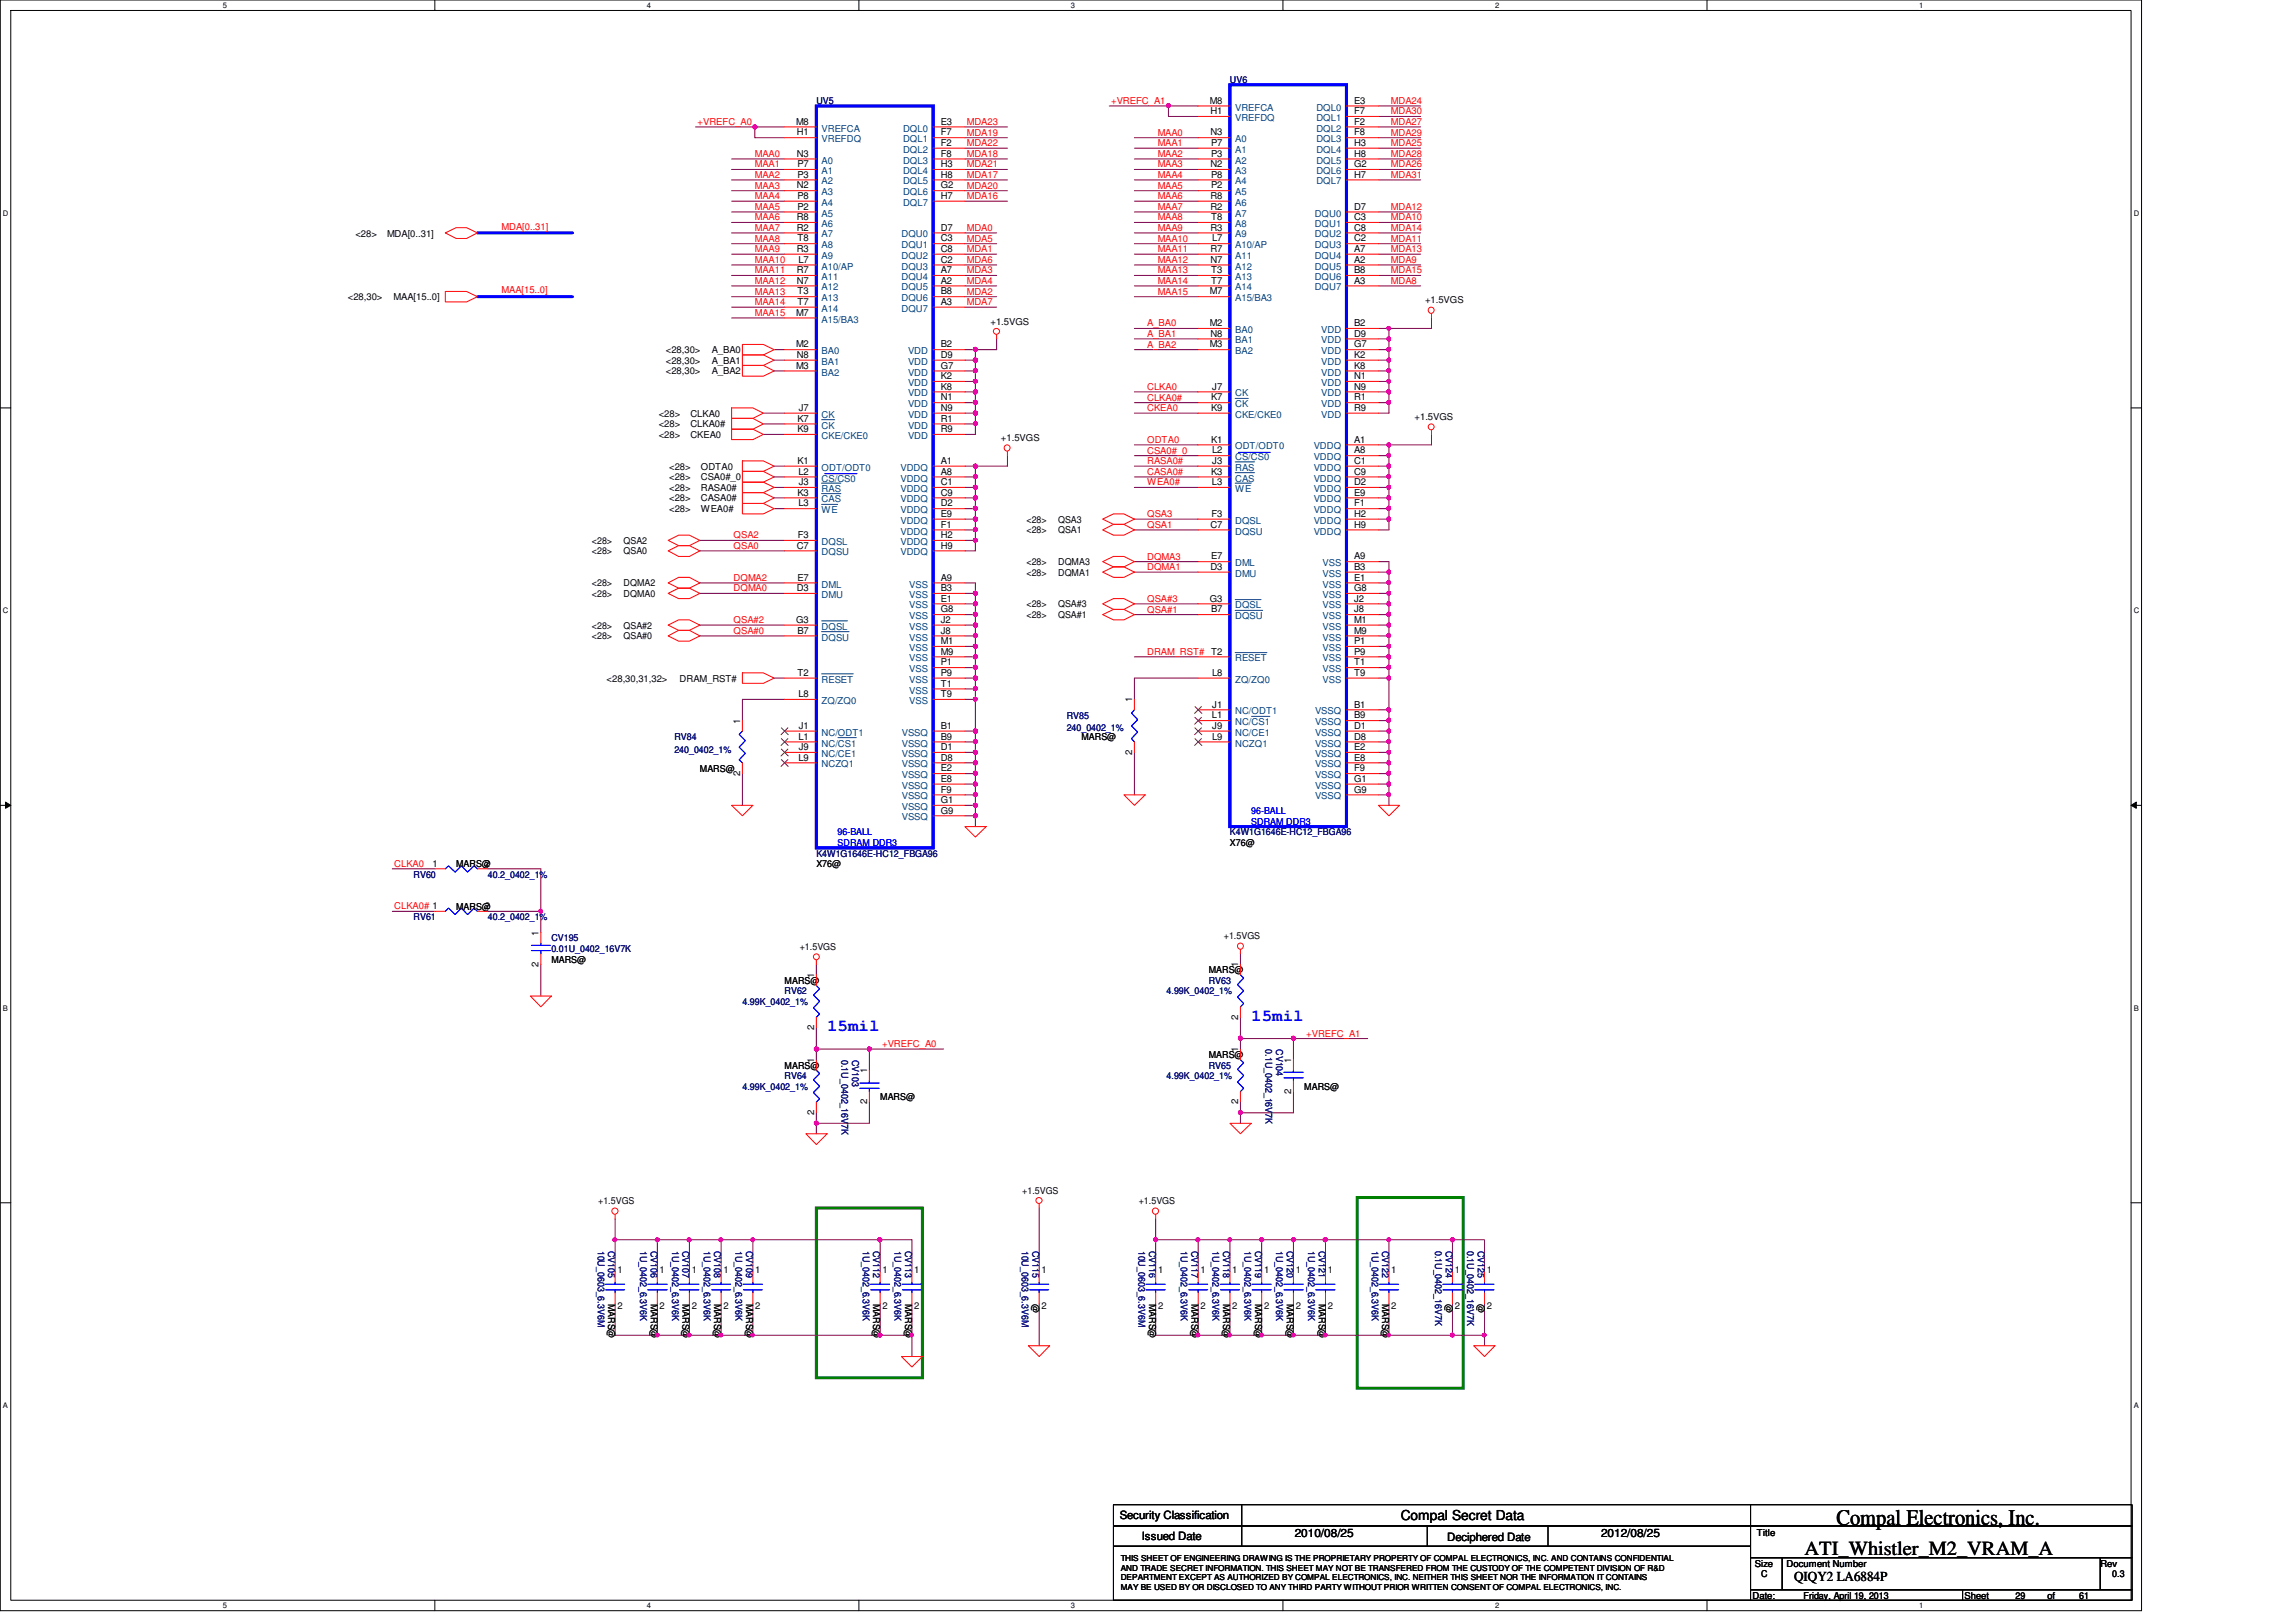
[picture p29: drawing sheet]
<svg xmlns="http://www.w3.org/2000/svg" width="297mm" height="210mm" viewBox="0 0 297 210" stroke-linecap="round" stroke-linejoin="round" font-family="sans-serif">
<defs><g id="words">
<text font-size="2.9" x="237.6" y="197.3">Compal Electronics, Inc.</text>
<text font-size="2.6" x="233.5" y="201.2">ATI_Whistler_M2_VRAM_A</text>
<g font-size="2.2" fill="#00f">
<text x="107" y="133.4">15mil</text>
<text x="161.9" y="132.1">15mil</text>
</g>
<g font-size="1.8">
<text x="181.2" y="196.8">Compal Secret Data</text>
<text x="232.1" y="204.6">QIQY2 LA6884P</text>
</g>
<g font-size="1.5">
<text x="144.9" y="196.6">Security Classification</text>
<text x="147.7" y="199.3">Issued Date</text>
<text x="167.5" y="198.8">2010/08/25</text>
<text x="187.2" y="199.4">Deciphered Date</text>
<text x="207.1" y="198.8">2012/08/25</text>
</g>
<g font-size="1.2" fill="#000080">
<text x="159.1" y="10.7">UV6</text>
<text x="105.6" y="13.5">UV5</text>
<text x="87.2" y="95.8">RV84</text>
<text x="138" y="93">RV85</text>
<text x="138" y="94.7">240_0402_1%</text>
<text x="87.2" y="97.4">240_0402_1%</text>
<text x="53.5" y="113.6">RV60</text>
<text x="63.1" y="113.6">40.2_0402_1%</text>
<text x="105.6" y="110.9">K4W1G1646E-HC12_FBGA96</text>
<text x="159.1" y="108.1">K4W1G1646E-HC12_FBGA96</text>
<text x="53.5" y="119.1">RV61</text>
<text x="63.1" y="119.1">40.2_0402_1%</text>
<text x="71.3" y="121.8">CV195</text>
<text x="71.3" y="123.2">0.01U_0402_16V7K</text>
<text x="96.1" y="130">4.99K_0402_1%</text>
<text x="101.5" y="128.7">RV62</text>
<text x="150.9" y="128.7">4.99K_0402_1%</text>
<text x="156.4" y="127.3">RV63</text>
<text x="108.9" y="137.2" transform="rotate(90 108.9 137.2)">0.1U_0402_16V7K</text>
<text x="110.2" y="137.2" transform="rotate(90 110.2 137.2)">CV103</text>
<text x="163.7" y="135.8" transform="rotate(90 163.7 135.8)">0.1U_0402_16V7K</text>
<text x="165.1" y="135.8" transform="rotate(90 165.1 135.8)">CV104</text>
<text x="96.1" y="141">4.99K_0402_1%</text>
<text x="101.5" y="139.7">RV64</text>
<text x="150.9" y="139.7">4.99K_0402_1%</text>
<text x="156.4" y="138.3">RV65</text>
<text x="77.3" y="161.8" transform="rotate(90 77.3 161.8)">10U_0603_6.3V6M</text>
<text x="78.7" y="161.8" transform="rotate(90 78.7 161.8)">CV105</text>
<text x="82.8" y="161.8" transform="rotate(90 82.8 161.8)">1U_0402_6.3V6K</text>
<text x="84.2" y="161.8" transform="rotate(90 84.2 161.8)">CV106</text>
<text x="86.9" y="161.8" transform="rotate(90 86.9 161.8)">1U_0402_6.3V6K</text>
<text x="88.3" y="161.8" transform="rotate(90 88.3 161.8)">CV107</text>
<text x="91.1" y="161.8" transform="rotate(90 91.1 161.8)">1U_0402_6.3V6K</text>
<text x="92.4" y="161.8" transform="rotate(90 92.4 161.8)">CV108</text>
<text x="95.2" y="161.8" transform="rotate(90 95.2 161.8)">1U_0402_6.3V6K</text>
<text x="96.5" y="161.8" transform="rotate(90 96.5 161.8)">CV109</text>
<text x="111.6" y="161.8" transform="rotate(90 111.6 161.8)">1U_0402_6.3V6K</text>
<text x="113" y="161.8" transform="rotate(90 113 161.8)">CV112</text>
<text x="115.7" y="161.8" transform="rotate(90 115.7 161.8)">1U_0402_6.3V6K</text>
<text x="117.1" y="161.8" transform="rotate(90 117.1 161.8)">CV113</text>
<text x="132.2" y="161.8" transform="rotate(90 132.2 161.8)">10U_0603_6.3V6M</text>
<text x="133.6" y="161.8" transform="rotate(90 133.6 161.8)">CV115</text>
<text x="147.3" y="161.8" transform="rotate(90 147.3 161.8)">10U_0603_6.3V6M</text>
<text x="148.7" y="161.8" transform="rotate(90 148.7 161.8)">CV116</text>
<text x="152.8" y="161.8" transform="rotate(90 152.8 161.8)">1U_0402_6.3V6K</text>
<text x="154.1" y="161.8" transform="rotate(90 154.1 161.8)">CV117</text>
<text x="156.9" y="161.8" transform="rotate(90 156.9 161.8)">1U_0402_6.3V6K</text>
<text x="158.2" y="161.8" transform="rotate(90 158.2 161.8)">CV118</text>
<text x="161" y="161.8" transform="rotate(90 161 161.8)">1U_0402_6.3V6K</text>
<text x="162.4" y="161.8" transform="rotate(90 162.4 161.8)">CV119</text>
<text x="165.1" y="161.8" transform="rotate(90 165.1 161.8)">1U_0402_6.3V6K</text>
<text x="166.5" y="161.8" transform="rotate(90 166.5 161.8)">CV120</text>
<text x="169.2" y="161.8" transform="rotate(90 169.2 161.8)">1U_0402_6.3V6K</text>
<text x="170.6" y="161.8" transform="rotate(90 170.6 161.8)">CV121</text>
<text x="177.5" y="161.8" transform="rotate(90 177.5 161.8)">1U_0402_6.3V6K</text>
<text x="178.8" y="161.8" transform="rotate(90 178.8 161.8)">CV122</text>
<text x="185.7" y="161.8" transform="rotate(90 185.7 161.8)">0.1U_0402_16V7K</text>
<text x="187.1" y="161.8" transform="rotate(90 187.1 161.8)">CV124</text>
<text x="189.8" y="161.8" transform="rotate(90 189.8 161.8)">0.1U_0402_16V7K</text>
<text x="191.2" y="161.8" transform="rotate(90 191.2 161.8)">CV125</text>
</g>
<g font-size="1.2" fill="#f00">
<text x="90.3" y="16.2">+VREFC_A0</text>
<text x="125.1" y="17.6">MDA19</text>
<text x="125.1" y="16.2">MDA23</text>
<text x="143.8" y="13.5">+VREFC_A1</text>
<text x="149.8" y="17.6">MAA0</text>
<text x="180" y="13.5">MDA24</text>
<text x="180" y="16.2">MDA27</text>
<text x="180" y="17.6">MDA29</text>
<text x="180" y="14.8">MDA30</text>
<text x="97.7" y="20.3">MAA0</text>
<text x="97.7" y="21.7">MAA1</text>
<text x="97.7" y="23">MAA2</text>
<text x="125.1" y="23">MDA17</text>
<text x="125.1" y="20.3">MDA18</text>
<text x="125.1" y="21.7">MDA21</text>
<text x="125.1" y="18.9">MDA22</text>
<text x="149.8" y="18.9">MAA1</text>
<text x="149.8" y="20.3">MAA2</text>
<text x="149.8" y="21.7">MAA3</text>
<text x="149.8" y="23">MAA4</text>
<text x="180" y="18.9">MDA25</text>
<text x="180" y="21.7">MDA26</text>
<text x="180" y="20.3">MDA28</text>
<text x="180" y="23">MDA31</text>
<text x="64.9" y="29.7">MDA[0..31]</text>
<text x="97.7" y="24.4">MAA3</text>
<text x="97.7" y="25.8">MAA4</text>
<text x="97.7" y="27.2">MAA5</text>
<text x="97.7" y="28.5">MAA6</text>
<text x="97.7" y="29.9">MAA7</text>
<text x="125.1" y="29.9">MDA0</text>
<text x="125.1" y="25.8">MDA16</text>
<text x="125.1" y="24.4">MDA20</text>
<text x="149.8" y="24.4">MAA5</text>
<text x="149.8" y="25.8">MAA6</text>
<text x="149.8" y="27.2">MAA7</text>
<text x="149.8" y="28.5">MAA8</text>
<text x="149.8" y="29.9">MAA9</text>
<text x="180" y="28.5">MDA10</text>
<text x="180" y="29.9">MDA14</text>
<text x="180" y="27.2">MDA12</text>
<text x="97.7" y="34">MAA10</text>
<text x="97.7" y="35.4">MAA11</text>
<text x="97.7" y="31.3">MAA8</text>
<text x="97.7" y="32.6">MAA9</text>
<text x="125.1" y="32.6">MDA1</text>
<text x="125.1" y="35.4">MDA3</text>
<text x="125.1" y="31.3">MDA5</text>
<text x="125.1" y="34">MDA6</text>
<text x="149.8" y="31.3">MAA10</text>
<text x="149.8" y="32.6">MAA11</text>
<text x="149.8" y="34">MAA12</text>
<text x="149.8" y="35.4">MAA13</text>
<text x="180" y="31.3">MDA11</text>
<text x="180" y="32.6">MDA13</text>
<text x="180" y="34">MDA9</text>
<text x="180" y="35.4">MDA15</text>
<text x="64.9" y="38">MAA[15..0]</text>
<text x="97.7" y="36.7">MAA12</text>
<text x="97.7" y="38.1">MAA13</text>
<text x="97.7" y="39.5">MAA14</text>
<text x="97.7" y="40.9">MAA15</text>
<text x="125.1" y="38.1">MDA2</text>
<text x="125.1" y="36.7">MDA4</text>
<text x="125.1" y="39.5">MDA7</text>
<text x="149.8" y="36.7">MAA14</text>
<text x="149.8" y="38.1">MAA15</text>
<text x="180" y="36.7">MDA8</text>
<text x="148.4" y="42.2">A_BA0</text>
<text x="148.4" y="43.6">A_BA1</text>
<text x="148.4" y="45">A_BA2</text>
<text x="148.4" y="53.2">CKEA0</text>
<text x="148.4" y="50.5">CLKA0</text>
<text x="148.4" y="51.9">CLKA0#</text>
<text x="148.4" y="58.7">CSA0#_0</text>
<text x="148.4" y="57.3">ODTA0</text>
<text x="148.4" y="61.5">CASA0#</text>
<text x="148.4" y="60.1">RASA0#</text>
<text x="148.4" y="62.8">WEA0#</text>
<text x="94.9" y="71">QSA0</text>
<text x="94.9" y="69.7">QSA2</text>
<text x="148.4" y="68.3">QSA1</text>
<text x="148.4" y="66.9">QSA3</text>
<text x="94.9" y="76.5">DQMA0</text>
<text x="94.9" y="75.2">DQMA2</text>
<text x="148.4" y="73.8">DQMA1</text>
<text x="148.4" y="72.4">DQMA3</text>
<text x="148.4" y="77.9">QSA#3</text>
<text x="94.9" y="82">QSA#0</text>
<text x="94.9" y="80.6">QSA#2</text>
<text x="148.4" y="79.3">QSA#1</text>
<text x="148.4" y="84.8">DRAM_RST# T2</text>
<text x="51" y="112.2">CLKA0</text>
<text x="51" y="117.7">CLKA0# 1</text>
<text x="114.1" y="135.5">+VREFC_A0</text>
<text x="169" y="134.2">+VREFC_A1</text>
</g>
<g font-size="1.2">
<text x="103" y="16.1">M8</text>
<text x="103.1" y="17.5">H1</text>
<text x="121.7" y="16.1">E3</text>
<text x="121.7" y="17.5">F7</text>
<text x="156.5" y="13.4">M8</text>
<text x="156.6" y="17.5">N3</text>
<text x="156.6" y="14.8">H1</text>
<text x="175.2" y="13.4">E3</text>
<text x="175.2" y="14.8">F7</text>
<text x="175.2" y="16.1">F2</text>
<text x="175.2" y="17.5">F8</text>
<text x="103.1" y="20.3">N3</text>
<text x="103.2" y="23">P3</text>
<text x="103.2" y="21.6">P7</text>
<text x="121.7" y="18.9">F2</text>
<text x="121.7" y="20.3">F8</text>
<text x="121.7" y="21.6">H3</text>
<text x="121.7" y="23">H8</text>
<text x="156.6" y="21.6">N2</text>
<text x="156.7" y="20.3">P3</text>
<text x="156.7" y="23">P8</text>
<text x="156.7" y="18.9">P7</text>
<text x="175.2" y="18.9">H3</text>
<text x="175.2" y="20.3">H8</text>
<text x="175.2" y="21.6">G2</text>
<text x="175.2" y="23">H7</text>
<text x="103.1" y="24.4">N2</text>
<text x="103.1" y="28.5">R8</text>
<text x="103.1" y="29.8">R2</text>
<text x="103.2" y="25.7">P8</text>
<text x="103.2" y="27.1">P2</text>
<text x="121.7" y="24.4">G2</text>
<text x="121.7" y="25.7">H7</text>
<text x="121.7" y="29.8">D7</text>
<text x="156.6" y="25.7">R8</text>
<text x="156.6" y="27.1">R2</text>
<text x="156.6" y="29.8">R3</text>
<text x="156.7" y="24.4">P2</text>
<text x="156.7" y="28.5">T8</text>
<text x="175.2" y="28.5">C3</text>
<text x="175.2" y="29.8">C8</text>
<text x="175.2" y="27.1">D7</text>
<text x="46" y="30.7">&lt;28&gt;</text>
<text x="50.1" y="30.7">MDA[0..31]</text>
<text x="103.1" y="32.6">R3</text>
<text x="103.1" y="35.3">R7</text>
<text x="103.2" y="31.2">T8</text>
<text x="103.3" y="34">L7</text>
<text x="121.7" y="31.2">C3</text>
<text x="121.7" y="32.6">C8</text>
<text x="121.7" y="34">C2</text>
<text x="121.7" y="35.3">A7</text>
<text x="156.6" y="32.6">R7</text>
<text x="156.6" y="34">N7</text>
<text x="156.7" y="35.3">T3</text>
<text x="156.8" y="31.2">L7</text>
<text x="175.2" y="31.2">C2</text>
<text x="175.2" y="32.6">A7</text>
<text x="175.2" y="34">A2</text>
<text x="175.2" y="35.3">B8</text>
<text x="45" y="38.9">&lt;28,30&gt;</text>
<text x="50.9" y="38.9">MAA[15..0]</text>
<text x="103" y="40.9">M7</text>
<text x="103.1" y="36.7">N7</text>
<text x="103.2" y="38.1">T3</text>
<text x="103.2" y="39.5">T7</text>
<text x="121.7" y="36.7">A2</text>
<text x="121.7" y="38.1">B8</text>
<text x="121.7" y="39.5">A3</text>
<text x="128.1" y="42">+1.5VGS</text>
<text x="156.5" y="38.1">M7</text>
<text x="156.7" y="36.7">T7</text>
<text x="175.2" y="36.7">A3</text>
<text x="184.4" y="39.2">+1.5VGS</text>
<text x="86.1" y="47.1">&lt;28,30&gt;</text>
<text x="86.1" y="45.7">&lt;28,30&gt;</text>
<text x="92.1" y="47.1">A_BA1</text>
<text x="92.1" y="45.7">A_BA0</text>
<text x="103" y="45">M2</text>
<text x="103" y="47.7">M3</text>
<text x="103.1" y="46.3">N8</text>
<text x="121.7" y="45">B2</text>
<text x="121.7" y="46.3">D9</text>
<text x="121.7" y="47.7">G7</text>
<text x="156.5" y="42.2">M2</text>
<text x="156.5" y="45">M3</text>
<text x="156.6" y="43.6">N8</text>
<text x="175.2" y="42.2">B2</text>
<text x="175.2" y="43.6">D9</text>
<text x="175.2" y="45">G7</text>
<text x="175.2" y="46.3">K2</text>
<text x="175.2" y="47.7">K8</text>
<text x="85.2" y="53.9">&lt;28&gt;</text>
<text x="86.1" y="48.4">&lt;28,30&gt;</text>
<text x="89.3" y="53.9">CLKA0</text>
<text x="92.1" y="48.4">A_BA2</text>
<text x="103.3" y="53.2">J7</text>
<text x="121.7" y="49.1">K2</text>
<text x="121.7" y="50.4">K8</text>
<text x="121.7" y="51.8">N1</text>
<text x="121.7" y="53.2">N9</text>
<text x="156.7" y="51.8">K7</text>
<text x="156.7" y="53.2">K9</text>
<text x="156.8" y="50.4">J7</text>
<text x="175.2" y="49.1">N1</text>
<text x="175.2" y="50.4">N9</text>
<text x="175.2" y="51.8">R1</text>
<text x="175.2" y="53.2">R9</text>
<text x="85.2" y="56.7">&lt;28&gt;</text>
<text x="85.2" y="55.3">&lt;28&gt;</text>
<text x="89.3" y="56.7">CKEA0</text>
<text x="89.3" y="55.3">CLKA0#</text>
<text x="103.2" y="54.6">K7</text>
<text x="103.2" y="55.9">K9</text>
<text x="121.7" y="54.6">R1</text>
<text x="121.7" y="55.9">R9</text>
<text x="129.5" y="57.1">+1.5VGS</text>
<text x="156.7" y="57.3">K1</text>
<text x="156.8" y="58.7">L2</text>
<text x="175.2" y="57.3">A1</text>
<text x="175.2" y="58.7">A8</text>
<text x="183" y="54.4">+1.5VGS</text>
<text x="86.6" y="64.9">&lt;28&gt;</text>
<text x="86.6" y="60.8">&lt;28&gt;</text>
<text x="86.6" y="63.5">&lt;28&gt;</text>
<text x="86.6" y="62.1">&lt;28&gt;</text>
<text x="90.7" y="64.9">CASA0#</text>
<text x="90.7" y="60.8">ODTA0</text>
<text x="90.7" y="63.5">RASA0#</text>
<text x="90.7" y="62.1">CSA0#_0</text>
<text x="103.2" y="64.1">K3</text>
<text x="103.2" y="60">K1</text>
<text x="103.3" y="65.5">L3</text>
<text x="103.3" y="61.4">L2</text>
<text x="103.3" y="62.8">J3</text>
<text x="121.7" y="60">A1</text>
<text x="121.7" y="61.4">A8</text>
<text x="121.7" y="62.8">C1</text>
<text x="121.7" y="64.1">C9</text>
<text x="121.7" y="65.5">D2</text>
<text x="156.7" y="61.4">K3</text>
<text x="156.8" y="62.8">L3</text>
<text x="156.8" y="60">J3</text>
<text x="175.2" y="60">C1</text>
<text x="175.2" y="61.4">C9</text>
<text x="175.2" y="64.1">E9</text>
<text x="175.2" y="65.5">F1</text>
<text x="175.2" y="62.8">D2</text>
<text x="76.6" y="70.4">&lt;28&gt;</text>
<text x="76.6" y="71.8">&lt;28&gt;</text>
<text x="80.7" y="70.4">QSA2</text>
<text x="80.7" y="71.8">QSA0</text>
<text x="86.6" y="66.3">&lt;28&gt;</text>
<text x="90.7" y="66.3">WEA0#</text>
<text x="103.1" y="71">C7</text>
<text x="103.2" y="69.6">F3</text>
<text x="121.7" y="66.9">E9</text>
<text x="121.7" y="68.3">F1</text>
<text x="121.7" y="69.6">H2</text>
<text x="121.7" y="71">H9</text>
<text x="132.8" y="67.6">&lt;28&gt;</text>
<text x="132.8" y="69">&lt;28&gt;</text>
<text x="136.9" y="67.6">QSA3</text>
<text x="136.9" y="69">QSA1</text>
<text x="156.6" y="68.3">C7</text>
<text x="156.7" y="66.9">F3</text>
<text x="175.2" y="66.9">H2</text>
<text x="175.2" y="68.3">H9</text>
<text x="76.6" y="75.9">&lt;28&gt;</text>
<text x="76.6" y="77.3">&lt;28&gt;</text>
<text x="80.7" y="75.9">DQMA2</text>
<text x="80.7" y="77.3">DQMA0</text>
<text x="103.1" y="76.5">D3</text>
<text x="103.2" y="75.1">E7</text>
<text x="121.7" y="75.1">A9</text>
<text x="121.7" y="77.9">E1</text>
<text x="121.7" y="76.5">B3</text>
<text x="132.8" y="73.2">&lt;28&gt;</text>
<text x="132.8" y="74.5">&lt;28&gt;</text>
<text x="136.9" y="73.2">DQMA3</text>
<text x="136.9" y="74.5">DQMA1</text>
<text x="156.5" y="77.9">G3</text>
<text x="156.6" y="73.7">D3</text>
<text x="156.7" y="72.4">E7</text>
<text x="175.2" y="72.4">A9</text>
<text x="175.2" y="75.1">E1</text>
<text x="175.2" y="73.7">B3</text>
<text x="175.2" y="76.5">G8</text>
<text x="175.2" y="77.9">J2</text>
<text x="76.6" y="81.4">&lt;28&gt;</text>
<text x="76.6" y="82.7">&lt;28&gt;</text>
<text x="80.7" y="81.4">QSA#2</text>
<text x="80.7" y="82.7">QSA#0</text>
<text x="103" y="80.6">G3</text>
<text x="103.2" y="82">B7</text>
<text x="121.7" y="79.2">G8</text>
<text x="121.7" y="80.6">J2</text>
<text x="121.7" y="82">J8</text>
<text x="121.7" y="83.4">M1</text>
<text x="132.8" y="78.6">&lt;28&gt;</text>
<text x="132.8" y="80">&lt;28&gt;</text>
<text x="136.9" y="78.6">QSA#3</text>
<text x="136.9" y="80">QSA#1</text>
<text x="156.7" y="79.2">B7</text>
<text x="175.2" y="79.2">J8</text>
<text x="175.2" y="80.6">M1</text>
<text x="175.2" y="82">M9</text>
<text x="175.2" y="83.4">P1</text>
<text x="78.5" y="88.2">&lt;28,30,31,32&gt;</text>
<text x="87.9" y="88.2">DRAM_RST#</text>
<text x="103.2" y="87.5">T2</text>
<text x="121.7" y="84.7">M9</text>
<text x="121.7" y="86.1">P1</text>
<text x="121.7" y="87.5">P9</text>
<text x="121.7" y="88.9">T1</text>
<text x="156.8" y="87.5">L8</text>
<text x="175.2" y="84.7">P9</text>
<text x="175.2" y="86.1">T1</text>
<text x="175.2" y="87.5">T9</text>
<text x="95.8" y="93.6" transform="rotate(-90 95.8 93.6)">1</text>
<text x="103.3" y="95.7">L1</text>
<text x="103.3" y="90.2">L8</text>
<text x="103.3" y="94.3">J1</text>
<text x="121.7" y="94.3">B1</text>
<text x="121.7" y="95.7">B9</text>
<text x="121.7" y="90.2">T9</text>
<text x="139.9" y="95.8">MARS@</text>
<text x="146.5" y="90.9" transform="rotate(-90 146.5 90.9)">1</text>
<text x="156.8" y="93">L1</text>
<text x="156.8" y="95.7">L9</text>
<text x="156.8" y="91.6">J1</text>
<text x="156.8" y="94.3">J9</text>
<text x="175.2" y="94.3">D1</text>
<text x="175.2" y="91.6">B1</text>
<text x="175.2" y="93">B9</text>
<text x="175.2" y="95.7">D8</text>
<text x="90.5" y="99.9">MARS@</text>
<text x="95.8" y="100.4" transform="rotate(-90 95.8 100.4)">2</text>
<text x="103.3" y="98.4">L9</text>
<text x="103.3" y="97.1">J9</text>
<text x="121.7" y="97.1">D1</text>
<text x="121.7" y="98.4">D8</text>
<text x="121.7" y="99.8">E2</text>
<text x="121.7" y="101.2">E8</text>
<text x="146.5" y="97.7" transform="rotate(-90 146.5 97.7)">2</text>
<text x="175.2" y="97.1">E2</text>
<text x="175.2" y="98.4">E8</text>
<text x="175.2" y="99.8">F9</text>
<text x="175.2" y="101.2">G1</text>
<text x="121.7" y="102.6">F9</text>
<text x="121.7" y="103.9">G1</text>
<text x="121.7" y="105.3">G9</text>
<text x="175.2" y="102.6">G9</text>
<text x="56" y="112.1">1</text>
<text x="59" y="112.2">MARS@</text>
<text x="62.7" y="112.1">2</text>
<text x="105.6" y="112.2">X76@</text>
<text x="159.1" y="109.5">X76@</text>
<text x="59" y="117.7">MARS@</text>
<text x="62.7" y="117.6">2</text>
<text x="69.7" y="125.1" transform="rotate(-90 69.7 125.1)">2</text>
<text x="69.7" y="121.1" transform="rotate(-90 69.7 121.1)">1</text>
<text x="71.3" y="124.6">MARS@</text>
<text x="103.5" y="122.9">+1.5VGS</text>
<text x="156.4" y="125.9">MARS@</text>
<text x="158.3" y="121.5">+1.5VGS</text>
<text x="160.2" y="125.2" transform="rotate(-90 160.2 125.2)">1</text>
<text x="101.5" y="127.3">MARS@</text>
<text x="105.3" y="126.6" transform="rotate(-90 105.3 126.6)">1</text>
<text x="160.2" y="132" transform="rotate(-90 160.2 132)">2</text>
<text x="105.3" y="137.5" transform="rotate(-90 105.3 137.5)">1</text>
<text x="105.3" y="133.3" transform="rotate(-90 105.3 133.3)">2</text>
<text x="156.4" y="136.9">MARS@</text>
<text x="160.2" y="136.2" transform="rotate(-90 160.2 136.2)">1</text>
<text x="167" y="137.5" transform="rotate(-90 167 137.5)">1</text>
<text x="101.5" y="138.3">MARS@</text>
<text x="112.2" y="142.9" transform="rotate(-90 112.2 142.9)">2</text>
<text x="112.2" y="138.9" transform="rotate(-90 112.2 138.9)">1</text>
<text x="113.9" y="142.4">MARS@</text>
<text x="160.2" y="142.9" transform="rotate(-90 160.2 142.9)">2</text>
<text x="167" y="141.5" transform="rotate(-90 167 141.5)">2</text>
<text x="168.7" y="141">MARS@</text>
<text x="105.3" y="144.3" transform="rotate(-90 105.3 144.3)">2</text>
<text x="77.4" y="155.8">+1.5VGS</text>
<text x="132.2" y="154.5">+1.5VGS</text>
<text x="147.3" y="155.8">+1.5VGS</text>
<text x="79.9" y="164.7">1</text>
<text x="85.3" y="164.7">1</text>
<text x="89.5" y="164.7">1</text>
<text x="93.6" y="164.7">1</text>
<text x="97.7" y="164.7">1</text>
<text x="114.2" y="164.7">1</text>
<text x="118.3" y="164.7">1</text>
<text x="134.7" y="164.7">1</text>
<text x="149.8" y="164.7">1</text>
<text x="155.3" y="164.7">1</text>
<text x="159.4" y="164.7">1</text>
<text x="163.5" y="164.7">1</text>
<text x="167.6" y="164.7">1</text>
<text x="171.8" y="164.7">1</text>
<text x="180" y="164.7">1</text>
<text x="188.2" y="164.7">1</text>
<text x="192.4" y="164.7">1</text>
<text x="78.7" y="168.7" transform="rotate(90 78.7 168.7)">MARS@</text>
<text x="79.9" y="169.4">2</text>
<text x="84.2" y="168.7" transform="rotate(90 84.2 168.7)">MARS@</text>
<text x="85.3" y="169.4">2</text>
<text x="88.3" y="168.7" transform="rotate(90 88.3 168.7)">MARS@</text>
<text x="89.5" y="169.4">2</text>
<text x="92.4" y="168.7" transform="rotate(90 92.4 168.7)">MARS@</text>
<text x="93.6" y="169.4">2</text>
<text x="96.5" y="168.7" transform="rotate(90 96.5 168.7)">MARS@</text>
<text x="97.7" y="169.4">2</text>
<text x="113" y="168.7" transform="rotate(90 113 168.7)">MARS@</text>
<text x="114.2" y="169.4">2</text>
<text x="117.1" y="168.7" transform="rotate(90 117.1 168.7)">MARS@</text>
<text x="118.3" y="169.4">2</text>
<text x="133.6" y="168.7" transform="rotate(90 133.6 168.7)">@</text>
<text x="134.7" y="169.4">2</text>
<text x="148.7" y="168.7" transform="rotate(90 148.7 168.7)">MARS@</text>
<text x="149.8" y="169.4">2</text>
<text x="154.1" y="168.7" transform="rotate(90 154.1 168.7)">MARS@</text>
<text x="155.3" y="169.4">2</text>
<text x="158.2" y="168.7" transform="rotate(90 158.2 168.7)">MARS@</text>
<text x="159.4" y="169.4">2</text>
<text x="162.4" y="168.7" transform="rotate(90 162.4 168.7)">MARS@</text>
<text x="163.5" y="169.4">2</text>
<text x="166.5" y="168.7" transform="rotate(90 166.5 168.7)">MARS@</text>
<text x="167.6" y="169.4">2</text>
<text x="170.6" y="168.7" transform="rotate(90 170.6 168.7)">MARS@</text>
<text x="171.8" y="169.4">2</text>
<text x="178.8" y="168.7" transform="rotate(90 178.8 168.7)">MARS@</text>
<text x="180" y="169.4">2</text>
<text x="187.1" y="168.7" transform="rotate(90 187.1 168.7)">@</text>
<text x="188.2" y="169.4">2</text>
<text x="191.2" y="168.7" transform="rotate(90 191.2 168.7)">@</text>
<text x="192.4" y="169.4">2</text>
<text x="227" y="202.7">Size</text>
<text x="227.3" y="198.8">Title</text>
<text x="231.1" y="202.7">Document Number</text>
<text x="271.7" y="202.7">Rev</text>
<text x="226.7" y="206.9">Date:</text>
<text x="227.8" y="204.1">C</text>
<text x="233.3" y="206.9">Friday, April 19, 2013</text>
<text x="254.2" y="206.9">Sheet</text>
<text x="260.8" y="206.9">29</text>
<text x="264.9" y="206.9">of</text>
<text x="269" y="206.9">61</text>
<text x="273.3" y="204.1">0.3</text>
</g>
<g font-size="1.2" fill="#004080">
<text x="106.3" y="17">VREFCA</text>
<text x="116.8" y="17">DQL0</text>
<text x="159.8" y="14.3">VREFCA</text>
<text x="159.8" y="15.7">VREFDQ</text>
<text x="170.3" y="14.3">DQL0</text>
<text x="170.3" y="15.7">DQL1</text>
<text x="170.3" y="17">DQL2</text>
<text x="106.3" y="23.9">A2</text>
<text x="106.3" y="21.2">A0</text>
<text x="106.3" y="22.5">A1</text>
<text x="106.3" y="18.4">VREFDQ</text>
<text x="116.8" y="18.4">DQL1</text>
<text x="116.8" y="19.8">DQL2</text>
<text x="116.8" y="21.2">DQL3</text>
<text x="116.8" y="22.5">DQL4</text>
<text x="116.8" y="23.9">DQL5</text>
<text x="159.8" y="21.2">A2</text>
<text x="159.8" y="22.5">A3</text>
<text x="159.8" y="23.9">A4</text>
<text x="159.8" y="18.4">A0</text>
<text x="159.8" y="19.8">A1</text>
<text x="170.3" y="18.4">DQL3</text>
<text x="170.3" y="19.8">DQL4</text>
<text x="170.3" y="21.2">DQL5</text>
<text x="170.3" y="22.5">DQL6</text>
<text x="170.3" y="23.9">DQL7</text>
<text x="106.3" y="25.3">A3</text>
<text x="106.3" y="26.6">A4</text>
<text x="106.3" y="28">A5</text>
<text x="106.3" y="29.4">A6</text>
<text x="116.8" y="25.3">DQL6</text>
<text x="116.8" y="26.6">DQL7</text>
<text x="159.8" y="25.3">A5</text>
<text x="159.8" y="26.6">A6</text>
<text x="159.8" y="28">A7</text>
<text x="159.8" y="29.4">A8</text>
<text x="170.1" y="29.4">DQU1</text>
<text x="170.1" y="28">DQU0</text>
<text x="106.3" y="30.7">A7</text>
<text x="106.3" y="32.1">A8</text>
<text x="106.3" y="33.5">A9</text>
<text x="106.3" y="34.9">A10/AP</text>
<text x="116.6" y="32.1">DQU1</text>
<text x="116.6" y="33.5">DQU2</text>
<text x="116.6" y="34.9">DQU3</text>
<text x="116.6" y="30.7">DQU0</text>
<text x="159.8" y="30.7">A9</text>
<text x="159.8" y="32.1">A10/AP</text>
<text x="159.8" y="33.5">A11</text>
<text x="159.8" y="34.9">A12</text>
<text x="170.1" y="30.7">DQU2</text>
<text x="170.1" y="32.1">DQU3</text>
<text x="170.1" y="33.5">DQU4</text>
<text x="170.1" y="34.9">DQU5</text>
<text x="106.3" y="36.2">A11</text>
<text x="106.3" y="37.6">A12</text>
<text x="106.3" y="39">A13</text>
<text x="106.3" y="40.3">A14</text>
<text x="106.3" y="41.7">A15/BA3</text>
<text x="116.6" y="36.2">DQU4</text>
<text x="116.6" y="37.6">DQU5</text>
<text x="116.6" y="39">DQU6</text>
<text x="116.6" y="40.3">DQU7</text>
<text x="159.8" y="36.2">A13</text>
<text x="159.8" y="37.6">A14</text>
<text x="159.8" y="39">A15/BA3</text>
<text x="170.1" y="36.2">DQU6</text>
<text x="170.1" y="37.6">DQU7</text>
<text x="106.3" y="45.8">BA0</text>
<text x="106.3" y="47.2">BA1</text>
<text x="117.5" y="45.8">VDD</text>
<text x="117.5" y="47.2">VDD</text>
<text x="159.8" y="43.1">BA0</text>
<text x="159.8" y="44.4">BA1</text>
<text x="159.8" y="45.8">BA2</text>
<text x="170.9" y="43.1">VDD</text>
<text x="170.9" y="44.4">VDD</text>
<text x="170.9" y="45.8">VDD</text>
<text x="170.9" y="47.2">VDD</text>
<text x="106.3" y="48.6">BA2</text>
<text x="117.5" y="48.6">VDD</text>
<text x="117.5" y="50">VDD</text>
<text x="117.5" y="51.3">VDD</text>
<text x="117.5" y="52.7">VDD</text>
<text x="159.8" y="51.3">CK</text>
<text x="159.8" y="52.7">CK</text>
<text x="170.9" y="48.6">VDD</text>
<text x="170.9" y="50">VDD</text>
<text x="170.9" y="51.3">VDD</text>
<text x="170.9" y="52.7">VDD</text>
<text x="106.3" y="56.8">CKE/CKE0</text>
<text x="106.3" y="54.1">CK</text>
<text x="106.3" y="55.5">CK</text>
<text x="117.5" y="54.1">VDD</text>
<text x="117.5" y="55.5">VDD</text>
<text x="117.5" y="56.8">VDD</text>
<text x="159.8" y="59.6">CS/CS0</text>
<text x="159.8" y="54.1">CKE/CKE0</text>
<text x="159.8" y="58.2">ODT/ODT0</text>
<text x="170" y="58.2">VDDQ</text>
<text x="170" y="59.6">VDDQ</text>
<text x="170.9" y="54.1">VDD</text>
<text x="106.3" y="63.7">RAS</text>
<text x="106.3" y="65">CAS</text>
<text x="106.3" y="62.3">CS/CS0</text>
<text x="106.3" y="60.9">ODT/ODT0</text>
<text x="116.5" y="60.9">VDDQ</text>
<text x="116.5" y="62.3">VDDQ</text>
<text x="116.5" y="63.7">VDDQ</text>
<text x="116.5" y="65">VDDQ</text>
<text x="159.8" y="63.7">WE</text>
<text x="159.8" y="60.9">RAS</text>
<text x="159.8" y="62.3">CAS</text>
<text x="170" y="60.9">VDDQ</text>
<text x="170" y="62.3">VDDQ</text>
<text x="170" y="65">VDDQ</text>
<text x="170" y="63.7">VDDQ</text>
<text x="106.3" y="66.4">WE</text>
<text x="106.3" y="70.5">DQSL</text>
<text x="106.3" y="71.9">DQSU</text>
<text x="116.5" y="67.8">VDDQ</text>
<text x="116.5" y="69.2">VDDQ</text>
<text x="116.5" y="70.5">VDDQ</text>
<text x="116.5" y="71.9">VDDQ</text>
<text x="116.5" y="66.4">VDDQ</text>
<text x="159.8" y="67.8">DQSL</text>
<text x="159.8" y="69.2">DQSU</text>
<text x="170" y="66.4">VDDQ</text>
<text x="170" y="67.8">VDDQ</text>
<text x="170" y="69.2">VDDQ</text>
<text x="106.3" y="77.4">DMU</text>
<text x="106.3" y="76">DML</text>
<text x="117.6" y="76">VSS</text>
<text x="117.6" y="77.4">VSS</text>
<text x="159.8" y="74.6">DMU</text>
<text x="159.8" y="73.3">DML</text>
<text x="171.1" y="73.3">VSS</text>
<text x="171.1" y="76">VSS</text>
<text x="171.1" y="74.6">VSS</text>
<text x="171.1" y="77.4">VSS</text>
<text x="106.3" y="82.9">DQSU</text>
<text x="106.3" y="81.5">DQSL</text>
<text x="117.6" y="78.7">VSS</text>
<text x="117.6" y="80.1">VSS</text>
<text x="117.6" y="81.5">VSS</text>
<text x="117.6" y="82.9">VSS</text>
<text x="159.8" y="80.1">DQSU</text>
<text x="159.8" y="78.7">DQSL</text>
<text x="171.1" y="78.7">VSS</text>
<text x="171.1" y="80.1">VSS</text>
<text x="171.1" y="81.5">VSS</text>
<text x="171.1" y="82.9">VSS</text>
<text x="106.3" y="88.3">RESET</text>
<text x="117.6" y="84.2">VSS</text>
<text x="117.6" y="85.6">VSS</text>
<text x="117.6" y="87">VSS</text>
<text x="117.6" y="88.3">VSS</text>
<text x="117.6" y="89.7">VSS</text>
<text x="159.8" y="88.3">ZQ/ZQ0</text>
<text x="159.8" y="85.6">RESET</text>
<text x="171.1" y="84.2">VSS</text>
<text x="171.1" y="85.6">VSS</text>
<text x="171.1" y="87">VSS</text>
<text x="171.1" y="88.3">VSS</text>
<text x="106.3" y="95.2">NC/ODT1</text>
<text x="106.3" y="91.1">ZQ/ZQ0</text>
<text x="116.7" y="95.2">VSSQ</text>
<text x="117.6" y="91.1">VSS</text>
<text x="159.8" y="92.5">NC/ODT1</text>
<text x="159.8" y="93.9">NC/CS1</text>
<text x="159.8" y="95.2">NC/CE1</text>
<text x="170.1" y="95.2">VSSQ</text>
<text x="170.1" y="92.5">VSSQ</text>
<text x="170.1" y="93.9">VSSQ</text>
<text x="106.3" y="96.6">NC/CS1</text>
<text x="106.3" y="98">NC/CE1</text>
<text x="106.3" y="99.3">NCZQ1</text>
<text x="116.7" y="98">VSSQ</text>
<text x="116.7" y="96.6">VSSQ</text>
<text x="116.7" y="99.3">VSSQ</text>
<text x="116.7" y="100.7">VSSQ</text>
<text x="159.8" y="96.6">NCZQ1</text>
<text x="170.1" y="96.6">VSSQ</text>
<text x="170.1" y="98">VSSQ</text>
<text x="170.1" y="99.3">VSSQ</text>
<text x="170.1" y="100.7">VSSQ</text>
<text x="116.7" y="102.1">VSSQ</text>
<text x="116.7" y="103.5">VSSQ</text>
<text x="116.7" y="104.8">VSSQ</text>
<text x="116.7" y="106.2">VSSQ</text>
<text x="170.1" y="102.1">VSSQ</text>
<text x="170.1" y="103.5">VSSQ</text>
</g>
<g font-size="1.2" fill="#00f">
<text x="161.9" y="105.4">96-BALL</text>
<text x="161.9" y="106.7">SDRAM DDR3</text>
<text x="108.4" y="108.1">96-BALL</text>
<text x="108.4" y="109.5">SDRAM DDR3</text>
</g>
<g font-size="1.1">
<text x="145" y="202">THIS SHEET OF ENGINEERING DRAWING IS THE PROPRIETARY PROPERTY OF COMPAL ELECTRONICS, INC. AND CONTAINS CONFIDENTIAL</text>
<text x="145" y="203.2">AND TRADE SECRET INFORMATION. THIS SHEET MAY NOT BE TRANSFERED FROM THE CUSTODY OF THE COMPETENT DIVISION OF R&amp;D</text>
<text x="145" y="204.5">DEPARTMENT EXCEPT AS AUTHORIZED BY COMPAL ELECTRONICS, INC. NEITHER THIS SHEET NOR THE INFORMATION IT CONTAINS</text>
<text x="145" y="205.7">MAY BE USED BY OR DISCLOSED TO ANY THIRD PARTY WITHOUT PRIOR WRITTEN CONSENT OF COMPAL ELECTRONICS, INC.</text>
</g>
<g font-size="1">
<text x="28.8" y="1">5</text>
<text x="83.7" y="1">4</text>
<text x="138.6" y="1">3</text>
<text x="193.4" y="1">2</text>
<text x="248.3" y="1">1</text>
<text x=".4" y="27.9">D</text>
<text x="276.1" y="27.9">D</text>
<text x=".4" y="79.4">C</text>
<text x="276.1" y="79.4">C</text>
<text x=".4" y="130.8">B</text>
<text x="276.1" y="130.8">B</text>
<text x=".4" y="182.2">A</text>
<text x="276.1" y="182.2">A</text>
<text x="28.8" y="208.1">5</text>
<text x="83.7" y="208.1">4</text>
<text x="138.6" y="208.1">3</text>
<text x="193.4" y="208.1">2</text>
<text x="248.3" y="208.1">1</text>
</g>
</g></defs>
<path d="M0 0h277.1v208.4h-277.1zM1.4 1.4h274.3v205.7h-274.3z" fill="none" stroke="#000" stroke-width=".13"/>
<g fill="#fff">
<path d="M28.8 .1h.6v1.1h-.6z"/>
<path d="M28.8 207.2h.6v1.1h-.6z"/>
</g>
<path d="M56.3 0v1.4M56.3 207.1v1.3" fill="none" stroke="#000" stroke-width=".13"/>
<g fill="#fff">
<path d="M83.7 .1h.5v1.1h-.5z"/>
<path d="M83.7 207.2h.5v1.1h-.5z"/>
</g>
<path d="M111.1 0v1.4M111.1 207.1v1.3" fill="none" stroke="#000" stroke-width=".13"/>
<g fill="#fff">
<path d="M138.5 .1h.6v1.1h-.6z"/>
<path d="M138.5 207.2h.6v1.1h-.6z"/>
</g>
<path d="M166 0v1.4M166 207.1v1.3" fill="none" stroke="#000" stroke-width=".13"/>
<g fill="#fff">
<path d="M193.4 .1h.6v1.1h-.6z"/>
<path d="M193.4 207.2h.6v1.1h-.6z"/>
</g>
<path d="M220.8 0v1.4M220.8 207.1v1.3" fill="none" stroke="#000" stroke-width=".13"/>
<g fill="#fff">
<path d="M248.3 .1h.5v1.1h-.5z"/>
<path d="M248.3 207.2h.5v1.1h-.5z"/>
<path d="M.4 27h.7v1.2h-.7z"/>
<path d="M276 27h.8v1.2h-.8z"/>
<path d="M.4 78.5h.7v1.1h-.7z"/>
<path d="M276 78.5h.8v1.1h-.8z"/>
</g>
<path d="M0 52.8h1.4M275.7 52.8h1.4" fill="none" stroke="#000" stroke-width=".13"/>
<g fill="#fff">
<path d="M.4 129.9h.6v1.1h-.6z"/>
<path d="M276 129.9h.7v1.1h-.7z"/>
</g>
<path d="M0 104.2h1.4M.7 103.8l.7 .4-.7 .4zM275.7 104.2l.7-.4v.8zM275.7 104.2h1.4" fill="none" stroke="#000" stroke-width=".13"/>
<path d="M.7 103.8l.7 .4-.7 .4zM275.7 104.2l.7-.4v.8z" fill="#000"/>
<g fill="#fff">
<path d="M.4 181.3h.6v1.1h-.6z"/>
<path d="M276 181.3h.7v1.1h-.7z"/>
</g>
<path d="M0 155.7h1.4M275.7 155.7h1.4" fill="none" stroke="#000" stroke-width=".13"/>
<path d="M105.6 156.3h13.7v22h-13.7zM175.6 155h13.7v24.7h-13.7z" fill="none" stroke="#008000" stroke-width=".38"/>
<path d="M61.8 30.1h12.3M61.8 38.4h12.3" fill="none" stroke="#00f" stroke-width=".38"/>
<path d="M179.7 42.5v1.4h-1.4" fill="none" stroke="#800040" stroke-width=".13"/>
<path d="M179.5 43.7l.2-.1 .2 .1-.1 .3-.1 .1-.2-.1z" fill-rule="evenodd" fill="#f0f"/>
<path d="M179.5 43.7l.2-.1 .2 .1-.1 .3-.1 .1-.2-.1z" fill="none" stroke="#f0f" stroke-width=".13"/>
<path d="M179.5 42.3h.3l.1 .2-.1 .1-.1 .1-.2-.1z" fill-rule="evenodd" fill="#f0f"/>
<path d="M179.5 42.3h.3l.1 .2-.1 .1-.1 .1-.2-.1z" fill="none" stroke="#f0f" stroke-width=".13"/>
<path d="M179.7 45.3v1.3h-1.4M185.2 41.1v1.4h-5.5" fill="none" stroke="#800040" stroke-width=".13"/>
<path d="M179.5 46.4h.2l.2 .1-.1 .3-.1 .1-.2-.1z" fill-rule="evenodd" fill="#f0f"/>
<path d="M179.5 46.4h.2l.2 .1-.1 .3-.1 .1-.2-.1z" fill="none" stroke="#f0f" stroke-width=".13"/>
<path d="M179.5 45h.2l.2 .1-.1 .3-.1 .1-.2-.1z" fill-rule="evenodd" fill="#f0f"/>
<path d="M179.5 45h.2l.2 .1-.1 .3-.1 .1-.2-.1z" fill="none" stroke="#f0f" stroke-width=".13"/>
<path d="M178.3 45.3h1.4" fill="none" stroke="#800040" stroke-width=".13"/>
<path d="M179.5 45h.2l.2 .1-.1 .3-.1 .1-.2-.1z" fill-rule="evenodd" fill="#f0f"/>
<path d="M179.5 45h.2l.2 .1-.1 .3-.1 .1-.2-.1z" fill="none" stroke="#f0f" stroke-width=".13"/>
<path d="M179.7 48v1.4h-1.4" fill="none" stroke="#800040" stroke-width=".13"/>
<path d="M179.5 49.2h.3l.1 .1-.1 .2-.1 .1-.2-.1z" fill-rule="evenodd" fill="#f0f"/>
<path d="M179.5 49.2h.3l.1 .1-.1 .2-.1 .1-.2-.1z" fill="none" stroke="#f0f" stroke-width=".13"/>
<path d="M179.5 47.8l.2-.1 .2 .1-.1 .3-.1 .1-.2-.1z" fill-rule="evenodd" fill="#f0f"/>
<path d="M179.5 47.8l.2-.1 .2 .1-.1 .3-.1 .1-.2-.1z" fill="none" stroke="#f0f" stroke-width=".13"/>
<path d="M178.3 48h1.4" fill="none" stroke="#800040" stroke-width=".13"/>
<path d="M179.5 47.8l.2-.1 .2 .1-.1 .3-.1 .1-.2-.1z" fill-rule="evenodd" fill="#f0f"/>
<path d="M179.5 47.8l.2-.1 .2 .1-.1 .3-.1 .1-.2-.1z" fill="none" stroke="#f0f" stroke-width=".13"/>
<path d="M179.7 52.1v1.4h-1.4" fill="none" stroke="#800040" stroke-width=".13"/>
<path d="M179.5 51.9l.2-.1 .2 .1-.1 .3-.1 .1-.2-.1z" fill-rule="evenodd" fill="#f0f"/>
<path d="M179.5 51.9l.2-.1 .2 .1-.1 .3-.1 .1-.2-.1z" fill="none" stroke="#f0f" stroke-width=".13"/>
<path d="M178.3 52.1h1.4" fill="none" stroke="#800040" stroke-width=".13"/>
<path d="M179.5 51.9l.2-.1 .2 .1-.1 .3-.1 .1-.2-.1z" fill-rule="evenodd" fill="#f0f"/>
<path d="M179.5 51.9l.2-.1 .2 .1-.1 .3-.1 .1-.2-.1z" fill="none" stroke="#f0f" stroke-width=".13"/>
<path d="M178.3 42.5h1.4" fill="none" stroke="#800040" stroke-width=".13"/>
<path d="M179.5 42.3h.3l.1 .2-.1 .1-.1 .1-.2-.1z" fill-rule="evenodd" fill="#f0f"/>
<path d="M179.5 42.3h.3l.1 .2-.1 .1-.1 .1-.2-.1z" fill="none" stroke="#f0f" stroke-width=".13"/>
<path d="M179.7 49.4v1.3" fill="none" stroke="#800040" stroke-width=".13"/>
<path d="M179.5 50.5h.2l.2 .1-.1 .3-.1 .1-.2-.1z" fill-rule="evenodd" fill="#f0f"/>
<path d="M179.5 50.5h.2l.2 .1-.1 .3-.1 .1-.2-.1z" fill="none" stroke="#f0f" stroke-width=".13"/>
<path d="M179.5 49.2h.3l.1 .1-.1 .2-.1 .1-.2-.1z" fill-rule="evenodd" fill="#f0f"/>
<path d="M179.5 49.2h.3l.1 .1-.1 .2-.1 .1-.2-.1z" fill="none" stroke="#f0f" stroke-width=".13"/>
<path d="M178.3 50.7h1.4" fill="none" stroke="#800040" stroke-width=".13"/>
<path d="M179.5 50.5h.2l.2 .1-.1 .3-.1 .1-.2-.1z" fill-rule="evenodd" fill="#f0f"/>
<path d="M179.5 50.5h.2l.2 .1-.1 .3-.1 .1-.2-.1z" fill="none" stroke="#f0f" stroke-width=".13"/>
<path d="M179.7 63.1v1.3h-1.4" fill="none" stroke="#800040" stroke-width=".13"/>
<path d="M179.5 64.2h.2l.2 .1-.1 .3-.1 .1-.2-.1z" fill-rule="evenodd" fill="#f0f"/>
<path d="M179.5 64.2h.2l.2 .1-.1 .3-.1 .1-.2-.1z" fill="none" stroke="#f0f" stroke-width=".13"/>
<path d="M179.5 62.9h.3l.1 .1-.1 .2-.1 .1-.2-.1z" fill-rule="evenodd" fill="#f0f"/>
<path d="M179.5 62.9h.3l.1 .1-.1 .2-.1 .1-.2-.1z" fill="none" stroke="#f0f" stroke-width=".13"/>
<path d="M178.3 63.1h1.4" fill="none" stroke="#800040" stroke-width=".13"/>
<path d="M179.5 62.9h.3l.1 .1-.1 .2-.1 .1-.2-.1z" fill-rule="evenodd" fill="#f0f"/>
<path d="M179.5 62.9h.3l.1 .1-.1 .2-.1 .1-.2-.1z" fill="none" stroke="#f0f" stroke-width=".13"/>
<path d="M179.7 67.2v1.4h-1.4" fill="none" stroke="#800040" stroke-width=".13"/>
<path d="M179.5 67l.2-.1 .2 .1-.1 .4h-.1h-.2z" fill-rule="evenodd" fill="#f0f"/>
<path d="M179.5 67l.2-.1 .2 .1-.1 .4h-.1h-.2z" fill="none" stroke="#f0f" stroke-width=".13"/>
<path d="M178.3 67.2h1.4" fill="none" stroke="#800040" stroke-width=".13"/>
<path d="M179.5 67l.2-.1 .2 .1-.1 .4h-.1h-.2z" fill-rule="evenodd" fill="#f0f"/>
<path d="M179.5 67l.2-.1 .2 .1-.1 .4h-.1h-.2z" fill="none" stroke="#f0f" stroke-width=".13"/>
<path d="M179.7 57.6v1.4h-1.4" fill="none" stroke="#800040" stroke-width=".13"/>
<path d="M179.5 58.7h.2l.2 .1-.1 .3-.1 .1-.2-.1z" fill-rule="evenodd" fill="#f0f"/>
<path d="M179.5 58.7h.2l.2 .1-.1 .3-.1 .1-.2-.1z" fill="none" stroke="#f0f" stroke-width=".13"/>
<path d="M179.5 57.4l.2-.1 .2 .1-.1 .3-.1 .1-.2-.1z" fill-rule="evenodd" fill="#f0f"/>
<path d="M179.5 57.4l.2-.1 .2 .1-.1 .3-.1 .1-.2-.1z" fill="none" stroke="#f0f" stroke-width=".13"/>
<path d="M185.2 56.2v1.4h-5.5M179.7 60.3v1.4h-1.4" fill="none" stroke="#800040" stroke-width=".13"/>
<path d="M179.5 61.5l.2-.1 .2 .1-.1 .4h-.1h-.2z" fill-rule="evenodd" fill="#f0f"/>
<path d="M179.5 61.5l.2-.1 .2 .1-.1 .4h-.1h-.2z" fill="none" stroke="#f0f" stroke-width=".13"/>
<path d="M179.5 60.1h.2l.2 .1-.1 .3-.1 .1-.2-.1z" fill-rule="evenodd" fill="#f0f"/>
<path d="M179.5 60.1h.2l.2 .1-.1 .3-.1 .1-.2-.1z" fill="none" stroke="#f0f" stroke-width=".13"/>
<path d="M178.3 60.3h1.4" fill="none" stroke="#800040" stroke-width=".13"/>
<path d="M179.5 60.1h.2l.2 .1-.1 .3-.1 .1-.2-.1z" fill-rule="evenodd" fill="#f0f"/>
<path d="M179.5 60.1h.2l.2 .1-.1 .3-.1 .1-.2-.1z" fill="none" stroke="#f0f" stroke-width=".13"/>
<path d="M178.3 57.6h1.4" fill="none" stroke="#800040" stroke-width=".13"/>
<path d="M179.5 57.4l.2-.1 .2 .1-.1 .3-.1 .1-.2-.1z" fill-rule="evenodd" fill="#f0f"/>
<path d="M179.5 57.4l.2-.1 .2 .1-.1 .3-.1 .1-.2-.1z" fill="none" stroke="#f0f" stroke-width=".13"/>
<path d="M179.7 64.4v1.4" fill="none" stroke="#800040" stroke-width=".13"/>
<path d="M179.5 65.6l.2-.1 .2 .1-.1 .4h-.1h-.2z" fill-rule="evenodd" fill="#f0f"/>
<path d="M179.5 65.6l.2-.1 .2 .1-.1 .4h-.1h-.2z" fill="none" stroke="#f0f" stroke-width=".13"/>
<path d="M179.5 64.2h.2l.2 .1-.1 .3-.1 .1-.2-.1z" fill-rule="evenodd" fill="#f0f"/>
<path d="M179.5 64.2h.2l.2 .1-.1 .3-.1 .1-.2-.1z" fill="none" stroke="#f0f" stroke-width=".13"/>
<path d="M178.3 65.8h1.4" fill="none" stroke="#800040" stroke-width=".13"/>
<path d="M179.5 65.6l.2-.1 .2 .1-.1 .4h-.1h-.2z" fill-rule="evenodd" fill="#f0f"/>
<path d="M179.5 65.6l.2-.1 .2 .1-.1 .4h-.1h-.2z" fill="none" stroke="#f0f" stroke-width=".13"/>
<path d="M179.7 43.9v1.4" fill="none" stroke="#800040" stroke-width=".13"/>
<path d="M179.5 45h.2l.2 .1-.1 .3-.1 .1-.2-.1z" fill-rule="evenodd" fill="#f0f"/>
<path d="M179.5 45h.2l.2 .1-.1 .3-.1 .1-.2-.1z" fill="none" stroke="#f0f" stroke-width=".13"/>
<path d="M179.5 43.7l.2-.1 .2 .1-.1 .3-.1 .1-.2-.1z" fill-rule="evenodd" fill="#f0f"/>
<path d="M179.5 43.7l.2-.1 .2 .1-.1 .3-.1 .1-.2-.1z" fill="none" stroke="#f0f" stroke-width=".13"/>
<path d="M179.7 59v1.3" fill="none" stroke="#800040" stroke-width=".13"/>
<path d="M179.5 60.1h.2l.2 .1-.1 .3-.1 .1-.2-.1z" fill-rule="evenodd" fill="#f0f"/>
<path d="M179.5 60.1h.2l.2 .1-.1 .3-.1 .1-.2-.1z" fill="none" stroke="#f0f" stroke-width=".13"/>
<path d="M179.5 58.7h.2l.2 .1-.1 .3-.1 .1-.2-.1z" fill-rule="evenodd" fill="#f0f"/>
<path d="M179.5 58.7h.2l.2 .1-.1 .3-.1 .1-.2-.1z" fill="none" stroke="#f0f" stroke-width=".13"/>
<path d="M179.7 46.6v1.4" fill="none" stroke="#800040" stroke-width=".13"/>
<path d="M179.5 47.8l.2-.1 .2 .1-.1 .3-.1 .1-.2-.1z" fill-rule="evenodd" fill="#f0f"/>
<path d="M179.5 47.8l.2-.1 .2 .1-.1 .3-.1 .1-.2-.1z" fill="none" stroke="#f0f" stroke-width=".13"/>
<path d="M179.5 46.4h.2l.2 .1-.1 .3-.1 .1-.2-.1z" fill-rule="evenodd" fill="#f0f"/>
<path d="M179.5 46.4h.2l.2 .1-.1 .3-.1 .1-.2-.1z" fill="none" stroke="#f0f" stroke-width=".13"/>
<path d="M179.7 61.7v1.4" fill="none" stroke="#800040" stroke-width=".13"/>
<path d="M179.5 62.9h.3l.1 .1-.1 .2-.1 .1-.2-.1z" fill-rule="evenodd" fill="#f0f"/>
<path d="M179.5 62.9h.3l.1 .1-.1 .2-.1 .1-.2-.1z" fill="none" stroke="#f0f" stroke-width=".13"/>
<path d="M179.5 61.5l.2-.1 .2 .1-.1 .4h-.1h-.2z" fill-rule="evenodd" fill="#f0f"/>
<path d="M179.5 61.5l.2-.1 .2 .1-.1 .4h-.1h-.2z" fill="none" stroke="#f0f" stroke-width=".13"/>
<path d="M179.7 50.7v1.4" fill="none" stroke="#800040" stroke-width=".13"/>
<path d="M179.5 51.9l.2-.1 .2 .1-.1 .3-.1 .1-.2-.1z" fill-rule="evenodd" fill="#f0f"/>
<path d="M179.5 51.9l.2-.1 .2 .1-.1 .3-.1 .1-.2-.1z" fill="none" stroke="#f0f" stroke-width=".13"/>
<path d="M179.5 50.5h.2l.2 .1-.1 .3-.1 .1-.2-.1z" fill-rule="evenodd" fill="#f0f"/>
<path d="M179.5 50.5h.2l.2 .1-.1 .3-.1 .1-.2-.1z" fill="none" stroke="#f0f" stroke-width=".13"/>
<path d="M179.7 65.8v1.4" fill="none" stroke="#800040" stroke-width=".13"/>
<path d="M179.5 67l.2-.1 .2 .1-.1 .4h-.1h-.2z" fill-rule="evenodd" fill="#f0f"/>
<path d="M179.5 67l.2-.1 .2 .1-.1 .4h-.1h-.2z" fill="none" stroke="#f0f" stroke-width=".13"/>
<path d="M179.5 65.6l.2-.1 .2 .1-.1 .4h-.1h-.2z" fill-rule="evenodd" fill="#f0f"/>
<path d="M179.5 65.6l.2-.1 .2 .1-.1 .4h-.1h-.2z" fill="none" stroke="#f0f" stroke-width=".13"/>
<g fill="none" stroke="#800040" stroke-width=".13">
<path d="M146.8 42.5h8.2M146.8 43.9h8.2M146.8 45.3h8.2M146.8 53.5h8.2M146.8 50.7h8.2M146.8 52.1h8.2M146.8 59h8.2M146.8 61.7h8.2M146.8 74h8.2M146.8 72.7h8.2M146.8 85h8.2M179.7 86.4v1.4h-1.4"/>
<path d="M50.8 112.4h5.5M50.8 117.9h5.5"/>
</g>
<path d="M179.5 87.6l.2-.1 .2 .1-.1 .3-.1 .1-.2-.1z" fill-rule="evenodd" fill="#f0f"/>
<path d="M179.5 87.6l.2-.1 .2 .1-.1 .3-.1 .1-.2-.1z" fill="none" stroke="#f0f" stroke-width=".13"/>
<path d="M179.5 86.2l.2-.1 .2 .1-.1 .3-.1 .1-.2-.1z" fill-rule="evenodd" fill="#f0f"/>
<path d="M179.5 86.2l.2-.1 .2 .1-.1 .3-.1 .1-.2-.1z" fill="none" stroke="#f0f" stroke-width=".13"/>
<path d="M179.7 85v1.4" fill="none" stroke="#800040" stroke-width=".13"/>
<path d="M179.5 86.2l.2-.1 .2 .1-.1 .3-.1 .1-.2-.1z" fill-rule="evenodd" fill="#f0f"/>
<path d="M179.5 86.2l.2-.1 .2 .1-.1 .3-.1 .1-.2-.1z" fill="none" stroke="#f0f" stroke-width=".13"/>
<path d="M179.5 84.8l.2-.1 .2 .2-.1 .3-.1 .1-.2-.1z" fill-rule="evenodd" fill="#f0f"/>
<path d="M179.5 84.8l.2-.1 .2 .2-.1 .3-.1 .1-.2-.1z" fill="none" stroke="#f0f" stroke-width=".13"/>
<path d="M178.3 85h1.4" fill="none" stroke="#800040" stroke-width=".13"/>
<path d="M179.5 84.8l.2-.1 .2 .2-.1 .3-.1 .1-.2-.1z" fill-rule="evenodd" fill="#f0f"/>
<path d="M179.5 84.8l.2-.1 .2 .2-.1 .3-.1 .1-.2-.1z" fill="none" stroke="#f0f" stroke-width=".13"/>
<path d="M178.3 86.4h1.4" fill="none" stroke="#800040" stroke-width=".13"/>
<path d="M179.5 86.2l.2-.1 .2 .1-.1 .3-.1 .1-.2-.1z" fill-rule="evenodd" fill="#f0f"/>
<path d="M179.5 86.2l.2-.1 .2 .1-.1 .3-.1 .1-.2-.1z" fill="none" stroke="#f0f" stroke-width=".13"/>
<path d="M179.7 83.6v1.4" fill="none" stroke="#800040" stroke-width=".13"/>
<path d="M179.5 84.8l.2-.1 .2 .2-.1 .3-.1 .1-.2-.1z" fill-rule="evenodd" fill="#f0f"/>
<path d="M179.5 84.8l.2-.1 .2 .2-.1 .3-.1 .1-.2-.1z" fill="none" stroke="#f0f" stroke-width=".13"/>
<path d="M179.5 83.5h.3l.1 .1-.1 .2-.1 .1-.2-.1z" fill-rule="evenodd" fill="#f0f"/>
<path d="M179.5 83.5h.3l.1 .1-.1 .2-.1 .1-.2-.1z" fill="none" stroke="#f0f" stroke-width=".13"/>
<path d="M178.3 83.6h1.4" fill="none" stroke="#800040" stroke-width=".13"/>
<path d="M179.5 83.5h.3l.1 .1-.1 .2-.1 .1-.2-.1z" fill-rule="evenodd" fill="#f0f"/>
<path d="M179.5 83.5h.3l.1 .1-.1 .2-.1 .1-.2-.1z" fill="none" stroke="#f0f" stroke-width=".13"/>
<path d="M179.7 79.5v1.4h-1.4" fill="none" stroke="#800040" stroke-width=".13"/>
<path d="M179.5 80.7l.2-.1 .2 .2-.1 .3h-.1h-.2z" fill-rule="evenodd" fill="#f0f"/>
<path d="M179.5 80.7l.2-.1 .2 .2-.1 .3h-.1h-.2z" fill="none" stroke="#f0f" stroke-width=".13"/>
<path d="M179.5 79.3l.2-.1 .2 .2-.1 .3-.1 .1-.2-.1z" fill-rule="evenodd" fill="#f0f"/>
<path d="M179.5 79.3l.2-.1 .2 .2-.1 .3-.1 .1-.2-.1z" fill="none" stroke="#f0f" stroke-width=".13"/>
<path d="M178.3 79.5h1.4" fill="none" stroke="#800040" stroke-width=".13"/>
<path d="M179.5 79.3l.2-.1 .2 .2-.1 .3-.1 .1-.2-.1z" fill-rule="evenodd" fill="#f0f"/>
<path d="M179.5 79.3l.2-.1 .2 .2-.1 .3-.1 .1-.2-.1z" fill="none" stroke="#f0f" stroke-width=".13"/>
<path d="M179.7 76.8v1.3h-1.4" fill="none" stroke="#800040" stroke-width=".13"/>
<path d="M179.5 78l.2-.1 .2 .1-.1 .3-.1 .1-.2-.1z" fill-rule="evenodd" fill="#f0f"/>
<path d="M179.5 78l.2-.1 .2 .1-.1 .3-.1 .1-.2-.1z" fill="none" stroke="#f0f" stroke-width=".13"/>
<path d="M179.5 76.6h.3l.1 .1-.1 .2-.1 .1-.2-.1z" fill-rule="evenodd" fill="#f0f"/>
<path d="M179.5 76.6h.3l.1 .1-.1 .2-.1 .1-.2-.1z" fill="none" stroke="#f0f" stroke-width=".13"/>
<path d="M178.3 76.8h1.4" fill="none" stroke="#800040" stroke-width=".13"/>
<path d="M179.5 76.6h.3l.1 .1-.1 .2-.1 .1-.2-.1z" fill-rule="evenodd" fill="#f0f"/>
<path d="M179.5 76.6h.3l.1 .1-.1 .2-.1 .1-.2-.1z" fill="none" stroke="#f0f" stroke-width=".13"/>
<path d="M179.7 82.3v1.3" fill="none" stroke="#800040" stroke-width=".13"/>
<path d="M179.5 83.5h.3l.1 .1-.1 .2-.1 .1-.2-.1z" fill-rule="evenodd" fill="#f0f"/>
<path d="M179.5 83.5h.3l.1 .1-.1 .2-.1 .1-.2-.1z" fill="none" stroke="#f0f" stroke-width=".13"/>
<path d="M179.5 82.1l.2-.1 .2 .1-.1 .3-.1 .1-.2-.1z" fill-rule="evenodd" fill="#f0f"/>
<path d="M179.5 82.1l.2-.1 .2 .1-.1 .3-.1 .1-.2-.1z" fill="none" stroke="#f0f" stroke-width=".13"/>
<path d="M178.3 82.3h1.4" fill="none" stroke="#800040" stroke-width=".13"/>
<path d="M179.5 82.1l.2-.1 .2 .1-.1 .3-.1 .1-.2-.1z" fill-rule="evenodd" fill="#f0f"/>
<path d="M179.5 82.1l.2-.1 .2 .1-.1 .3-.1 .1-.2-.1z" fill="none" stroke="#f0f" stroke-width=".13"/>
<path d="M178.3 96h1.4v1.4" fill="none" stroke="#800040" stroke-width=".13"/>
<path d="M179.5 97.2h.3l.1 .1-.1 .2-.1 .1-.2-.1z" fill-rule="evenodd" fill="#f0f"/>
<path d="M179.5 97.2h.3l.1 .1-.1 .2-.1 .1-.2-.1z" fill="none" stroke="#f0f" stroke-width=".13"/>
<path d="M179.5 95.8l.2-.1 .2 .1-.1 .3-.1 .1-.2-.1z" fill-rule="evenodd" fill="#f0f"/>
<path d="M179.5 95.8l.2-.1 .2 .1-.1 .3-.1 .1-.2-.1z" fill="none" stroke="#f0f" stroke-width=".13"/>
<path d="M178.3 97.4h1.4" fill="none" stroke="#800040" stroke-width=".13"/>
<path d="M179.5 97.2h.3l.1 .1-.1 .2-.1 .1-.2-.1z" fill-rule="evenodd" fill="#f0f"/>
<path d="M179.5 97.2h.3l.1 .1-.1 .2-.1 .1-.2-.1z" fill="none" stroke="#f0f" stroke-width=".13"/>
<path d="M178.3 98.7h1.4v1.4" fill="none" stroke="#800040" stroke-width=".13"/>
<path d="M179.5 99.9l.2-.1 .2 .1-.1 .3-.1 .1-.2-.1z" fill-rule="evenodd" fill="#f0f"/>
<path d="M179.5 99.9l.2-.1 .2 .1-.1 .3-.1 .1-.2-.1z" fill="none" stroke="#f0f" stroke-width=".13"/>
<path d="M179.5 98.5h.2l.2 .1-.1 .3-.1 .1-.2-.1z" fill-rule="evenodd" fill="#f0f"/>
<path d="M179.5 98.5h.2l.2 .1-.1 .3-.1 .1-.2-.1z" fill="none" stroke="#f0f" stroke-width=".13"/>
<path d="M179.7 100.1v1.4" fill="none" stroke="#800040" stroke-width=".13"/>
<path d="M179.5 101.3l.2-.1 .2 .1-.1 .3-.1 .1-.2-.1z" fill-rule="evenodd" fill="#f0f"/>
<path d="M179.5 101.3l.2-.1 .2 .1-.1 .3-.1 .1-.2-.1z" fill="none" stroke="#f0f" stroke-width=".13"/>
<path d="M179.5 99.9l.2-.1 .2 .1-.1 .3-.1 .1-.2-.1z" fill-rule="evenodd" fill="#f0f"/>
<path d="M179.5 99.9l.2-.1 .2 .1-.1 .3-.1 .1-.2-.1z" fill="none" stroke="#f0f" stroke-width=".13"/>
<path d="M178.3 101.5h1.4" fill="none" stroke="#800040" stroke-width=".13"/>
<path d="M179.5 101.3l.2-.1 .2 .1-.1 .3-.1 .1-.2-.1z" fill-rule="evenodd" fill="#f0f"/>
<path d="M179.5 101.3l.2-.1 .2 .1-.1 .3-.1 .1-.2-.1z" fill="none" stroke="#f0f" stroke-width=".13"/>
<path d="M179.7 102.9v1.3" fill="none" stroke="#800040" stroke-width=".13"/>
<path d="M179.5 102.6h.2l.2 .1-.1 .3-.1 .1-.2-.1z" fill-rule="evenodd" fill="#f0f"/>
<path d="M179.5 102.6h.2l.2 .1-.1 .3-.1 .1-.2-.1z" fill="none" stroke="#f0f" stroke-width=".13"/>
<path d="M178.3 102.9h1.4" fill="none" stroke="#800040" stroke-width=".13"/>
<path d="M179.5 102.6h.2l.2 .1-.1 .3-.1 .1-.2-.1z" fill-rule="evenodd" fill="#f0f"/>
<path d="M179.5 102.6h.2l.2 .1-.1 .3-.1 .1-.2-.1z" fill="none" stroke="#f0f" stroke-width=".13"/>
<path d="M178.3 100.1h1.4" fill="none" stroke="#800040" stroke-width=".13"/>
<path d="M179.5 99.9l.2-.1 .2 .1-.1 .3-.1 .1-.2-.1z" fill-rule="evenodd" fill="#f0f"/>
<path d="M179.5 99.9l.2-.1 .2 .1-.1 .3-.1 .1-.2-.1z" fill="none" stroke="#f0f" stroke-width=".13"/>
<path d="M179.7 72.7v1.3h-1.4" fill="none" stroke="#800040" stroke-width=".13"/>
<path d="M179.5 73.8h.2l.2 .1-.1 .3-.1 .1-.2-.1z" fill-rule="evenodd" fill="#f0f"/>
<path d="M179.5 73.8h.2l.2 .1-.1 .3-.1 .1-.2-.1z" fill="none" stroke="#f0f" stroke-width=".13"/>
<path d="M178.3 72.7h1.4M179.7 75.4v1.4" fill="none" stroke="#800040" stroke-width=".13"/>
<path d="M179.5 76.6h.3l.1 .1-.1 .2-.1 .1-.2-.1z" fill-rule="evenodd" fill="#f0f"/>
<path d="M179.5 76.6h.3l.1 .1-.1 .2-.1 .1-.2-.1z" fill="none" stroke="#f0f" stroke-width=".13"/>
<path d="M179.5 75.2l.2-.1 .2 .2-.1 .3h-.1h-.2z" fill-rule="evenodd" fill="#f0f"/>
<path d="M179.5 75.2l.2-.1 .2 .2-.1 .3h-.1h-.2z" fill="none" stroke="#f0f" stroke-width=".13"/>
<path d="M178.3 75.4h1.4" fill="none" stroke="#800040" stroke-width=".13"/>
<path d="M179.5 75.2l.2-.1 .2 .2-.1 .3h-.1h-.2z" fill-rule="evenodd" fill="#f0f"/>
<path d="M179.5 75.2l.2-.1 .2 .2-.1 .3h-.1h-.2z" fill="none" stroke="#f0f" stroke-width=".13"/>
<path d="M146.8 97.4v5.5M179.7 93.3v1.3h-1.4" fill="none" stroke="#800040" stroke-width=".13"/>
<path d="M179.5 94.4h.2l.2 .1-.1 .3-.1 .1-.2-.1z" fill-rule="evenodd" fill="#f0f"/>
<path d="M179.5 94.4h.2l.2 .1-.1 .3-.1 .1-.2-.1z" fill="none" stroke="#f0f" stroke-width=".13"/>
<path d="M179.5 93h.2l.2 .1-.1 .3-.1 .1-.2-.1z" fill-rule="evenodd" fill="#f0f"/>
<path d="M179.5 93h.2l.2 .1-.1 .3-.1 .1-.2-.1z" fill="none" stroke="#f0f" stroke-width=".13"/>
<path d="M178.3 93.3h1.4" fill="none" stroke="#800040" stroke-width=".13"/>
<path d="M179.5 93h.2l.2 .1-.1 .3-.1 .1-.2-.1z" fill-rule="evenodd" fill="#f0f"/>
<path d="M179.5 93h.2l.2 .1-.1 .3-.1 .1-.2-.1z" fill="none" stroke="#f0f" stroke-width=".13"/>
<path d="M179.7 87.8v4.1" fill="none" stroke="#800040" stroke-width=".13"/>
<path d="M179.5 91.7l.2-.1 .2 .1-.1 .3-.1 .1-.2-.1z" fill-rule="evenodd" fill="#f0f"/>
<path d="M179.5 91.7l.2-.1 .2 .1-.1 .3-.1 .1-.2-.1z" fill="none" stroke="#f0f" stroke-width=".13"/>
<path d="M179.5 87.6l.2-.1 .2 .1-.1 .3-.1 .1-.2-.1z" fill-rule="evenodd" fill="#f0f"/>
<path d="M179.5 87.6l.2-.1 .2 .1-.1 .3-.1 .1-.2-.1z" fill="none" stroke="#f0f" stroke-width=".13"/>
<path d="M178.3 91.9h1.4" fill="none" stroke="#800040" stroke-width=".13"/>
<path d="M179.5 91.7l.2-.1 .2 .1-.1 .3-.1 .1-.2-.1z" fill-rule="evenodd" fill="#f0f"/>
<path d="M179.5 91.7l.2-.1 .2 .1-.1 .3-.1 .1-.2-.1z" fill="none" stroke="#f0f" stroke-width=".13"/>
<path d="M179.7 94.6v1.4" fill="none" stroke="#800040" stroke-width=".13"/>
<path d="M179.5 95.8l.2-.1 .2 .1-.1 .3-.1 .1-.2-.1z" fill-rule="evenodd" fill="#f0f"/>
<path d="M179.5 95.8l.2-.1 .2 .1-.1 .3-.1 .1-.2-.1z" fill="none" stroke="#f0f" stroke-width=".13"/>
<path d="M179.5 94.4h.2l.2 .1-.1 .3-.1 .1-.2-.1z" fill-rule="evenodd" fill="#f0f"/>
<path d="M179.5 94.4h.2l.2 .1-.1 .3-.1 .1-.2-.1z" fill="none" stroke="#f0f" stroke-width=".13"/>
<path d="M179.7 80.9v1.4" fill="none" stroke="#800040" stroke-width=".13"/>
<path d="M179.5 82.1l.2-.1 .2 .1-.1 .3-.1 .1-.2-.1z" fill-rule="evenodd" fill="#f0f"/>
<path d="M179.5 82.1l.2-.1 .2 .1-.1 .3-.1 .1-.2-.1z" fill="none" stroke="#f0f" stroke-width=".13"/>
<path d="M179.5 80.7l.2-.1 .2 .2-.1 .3h-.1h-.2z" fill-rule="evenodd" fill="#f0f"/>
<path d="M179.5 80.7l.2-.1 .2 .2-.1 .3h-.1h-.2z" fill="none" stroke="#f0f" stroke-width=".13"/>
<path d="M179.7 91.9v1.4" fill="none" stroke="#800040" stroke-width=".13"/>
<path d="M179.5 93h.2l.2 .1-.1 .3-.1 .1-.2-.1z" fill-rule="evenodd" fill="#f0f"/>
<path d="M179.5 93h.2l.2 .1-.1 .3-.1 .1-.2-.1z" fill="none" stroke="#f0f" stroke-width=".13"/>
<path d="M179.5 91.7l.2-.1 .2 .1-.1 .3-.1 .1-.2-.1z" fill-rule="evenodd" fill="#f0f"/>
<path d="M179.5 91.7l.2-.1 .2 .1-.1 .3-.1 .1-.2-.1z" fill="none" stroke="#f0f" stroke-width=".13"/>
<path d="M179.7 78.1v1.4" fill="none" stroke="#800040" stroke-width=".13"/>
<path d="M179.5 79.3l.2-.1 .2 .2-.1 .3-.1 .1-.2-.1z" fill-rule="evenodd" fill="#f0f"/>
<path d="M179.5 79.3l.2-.1 .2 .2-.1 .3-.1 .1-.2-.1z" fill="none" stroke="#f0f" stroke-width=".13"/>
<path d="M179.5 78l.2-.1 .2 .1-.1 .3-.1 .1-.2-.1z" fill-rule="evenodd" fill="#f0f"/>
<path d="M179.5 78l.2-.1 .2 .1-.1 .3-.1 .1-.2-.1z" fill="none" stroke="#f0f" stroke-width=".13"/>
<path d="M179.7 74v1.4" fill="none" stroke="#800040" stroke-width=".13"/>
<path d="M179.5 75.2l.2-.1 .2 .2-.1 .3h-.1h-.2z" fill-rule="evenodd" fill="#f0f"/>
<path d="M179.5 75.2l.2-.1 .2 .2-.1 .3h-.1h-.2z" fill="none" stroke="#f0f" stroke-width=".13"/>
<path d="M179.5 73.8h.2l.2 .1-.1 .3-.1 .1-.2-.1z" fill-rule="evenodd" fill="#f0f"/>
<path d="M179.5 73.8h.2l.2 .1-.1 .3-.1 .1-.2-.1z" fill="none" stroke="#f0f" stroke-width=".13"/>
<path d="M179.7 97.4v1.3" fill="none" stroke="#800040" stroke-width=".13"/>
<path d="M179.5 98.5h.2l.2 .1-.1 .3-.1 .1-.2-.1z" fill-rule="evenodd" fill="#f0f"/>
<path d="M179.5 98.5h.2l.2 .1-.1 .3-.1 .1-.2-.1z" fill="none" stroke="#f0f" stroke-width=".13"/>
<path d="M179.5 97.2h.3l.1 .1-.1 .2-.1 .1-.2-.1z" fill-rule="evenodd" fill="#f0f"/>
<path d="M179.5 97.2h.3l.1 .1-.1 .2-.1 .1-.2-.1z" fill="none" stroke="#f0f" stroke-width=".13"/>
<path d="M96 100.1v4.1M179.7 101.5v1.4" fill="none" stroke="#800040" stroke-width=".13"/>
<path d="M179.5 102.6h.2l.2 .1-.1 .3-.1 .1-.2-.1z" fill-rule="evenodd" fill="#f0f"/>
<path d="M179.5 102.6h.2l.2 .1-.1 .3-.1 .1-.2-.1z" fill="none" stroke="#f0f" stroke-width=".13"/>
<path d="M179.5 101.3l.2-.1 .2 .1-.1 .3-.1 .1-.2-.1z" fill-rule="evenodd" fill="#f0f"/>
<path d="M179.5 101.3l.2-.1 .2 .1-.1 .3-.1 .1-.2-.1z" fill="none" stroke="#f0f" stroke-width=".13"/>
<g fill="none" stroke="#800040" stroke-width=".13">
<path d="M146.8 17.8h8.2M146.8 19.2h8.2M178.3 13.7h5.5M178.3 19.2h5.5M178.3 16.4h5.5M178.3 17.8h5.5M178.3 15.1h5.5M146.8 31.5h8.2M146.8 32.9h8.2M146.8 34.3h8.2M146.8 35.6h8.2M146.8 37h8.2"/>
<path d="M146.8 20.6h8.2M146.8 21.9h8.2M146.8 23.3h8.2M146.8 24.7h8.2M146.8 26h8.2M146.8 27.4h8.2M146.8 28.8h8.2M146.8 30.1h8.2M178.3 28.8h5.5M178.3 31.5h5.5M178.3 32.9h5.5M178.3 30.1h5.5"/>
<path d="M178.3 21.9h5.5M178.3 20.6h5.5M178.3 23.3h5.5M178.3 34.3h5.5M178.3 37h5.5M96 90.5v2.8M155 87.8h-8.2v2.7M70 112.4v5.5h-6.9M70 124.8v4.1"/>
</g>
<path d="M69.8 117.7h.3l.1 .2-.1 .2h-.2h-.1z" fill-rule="evenodd" fill="#f0f"/>
<path d="M69.8 117.7h.3l.1 .2-.1 .2h-.2h-.1z" fill="none" stroke="#f0f" stroke-width=".13"/>
<path d="M63.1 112.4h6.9M70 117.9v2.8" fill="none" stroke="#800040" stroke-width=".13"/>
<path d="M69.8 117.7h.3l.1 .2-.1 .2h-.2h-.1z" fill-rule="evenodd" fill="#f0f"/>
<path d="M69.8 117.7h.3l.1 .2-.1 .2h-.2h-.1z" fill="none" stroke="#f0f" stroke-width=".13"/>
<path d="M126.2 48v1.4h-1.4M146.8 57.6h8.2M146.8 79.5h8.2M146.8 78.1h8.2M146.8 68.6h8.2M146.8 67.2h8.2M146.8 60.3h8.2M146.8 63.1h8.2" fill="none" stroke="#800040" stroke-width=".13"/>
<circle cx="126.2" cy="49.3" r=".25" fill="#f0f"/>
<circle cx="126.2" cy="49.3" r=".25" fill="none" stroke="#f0f" stroke-width=".13"/>
<circle cx="126.2" cy="48" r=".26" fill="#f0f"/>
<circle cx="126.2" cy="48" r=".26" fill="none" stroke="#f0f" stroke-width=".13"/>
<path d="M126.2 46.6v1.4" fill="none" stroke="#800040" stroke-width=".13"/>
<circle cx="126.2" cy="48" r=".26" fill="#f0f"/>
<circle cx="126.2" cy="48" r=".26" fill="none" stroke="#f0f" stroke-width=".13"/>
<circle cx="126.2" cy="46.6" r=".26" fill="#f0f"/>
<circle cx="126.2" cy="46.6" r=".26" fill="none" stroke="#f0f" stroke-width=".13"/>
<path d="M126.2 45.3v1.3" fill="none" stroke="#800040" stroke-width=".13"/>
<circle cx="126.2" cy="46.6" r=".26" fill="#f0f"/>
<circle cx="126.2" cy="46.6" r=".26" fill="none" stroke="#f0f" stroke-width=".13"/>
<circle cx="126.2" cy="45.2" r=".26" fill="#f0f"/>
<circle cx="126.2" cy="45.2" r=".26" fill="none" stroke="#f0f" stroke-width=".13"/>
<path d="M126.2 53.5v1.4h-1.4M128.9 43.9v1.4h-2.7" fill="none" stroke="#800040" stroke-width=".13"/>
<circle cx="126.2" cy="54.8" r=".26" fill="#f0f"/>
<circle cx="126.2" cy="54.8" r=".26" fill="none" stroke="#f0f" stroke-width=".13"/>
<circle cx="126.2" cy="53.5" r=".26" fill="#f0f"/>
<circle cx="126.2" cy="53.5" r=".26" fill="none" stroke="#f0f" stroke-width=".13"/>
<path d="M126.2 52.1v1.4" fill="none" stroke="#800040" stroke-width=".13"/>
<circle cx="126.2" cy="53.5" r=".26" fill="#f0f"/>
<circle cx="126.2" cy="53.5" r=".26" fill="none" stroke="#f0f" stroke-width=".13"/>
<circle cx="126.2" cy="52.1" r=".26" fill="#f0f"/>
<circle cx="126.2" cy="52.1" r=".26" fill="none" stroke="#f0f" stroke-width=".13"/>
<path d="M126.2 50.7v1.4" fill="none" stroke="#800040" stroke-width=".13"/>
<circle cx="126.2" cy="52.1" r=".26" fill="#f0f"/>
<circle cx="126.2" cy="52.1" r=".26" fill="none" stroke="#f0f" stroke-width=".13"/>
<circle cx="126.2" cy="50.7" r=".26" fill="#f0f"/>
<circle cx="126.2" cy="50.7" r=".26" fill="none" stroke="#f0f" stroke-width=".13"/>
<path d="M126.2 49.4v1.3" fill="none" stroke="#800040" stroke-width=".13"/>
<circle cx="126.2" cy="50.7" r=".26" fill="#f0f"/>
<circle cx="126.2" cy="50.7" r=".26" fill="none" stroke="#f0f" stroke-width=".13"/>
<circle cx="126.2" cy="49.3" r=".25" fill="#f0f"/>
<circle cx="126.2" cy="49.3" r=".25" fill="none" stroke="#f0f" stroke-width=".13"/>
<path d="M126.2 54.9v1.3h-1.4M126.2 68.6v1.3h-1.4" fill="none" stroke="#800040" stroke-width=".13"/>
<circle cx="126.2" cy="69.9" r=".25" fill="#f0f"/>
<circle cx="126.2" cy="69.9" r=".25" fill="none" stroke="#f0f" stroke-width=".13"/>
<circle cx="126.2" cy="68.5" r=".26" fill="#f0f"/>
<circle cx="126.2" cy="68.5" r=".26" fill="none" stroke="#f0f" stroke-width=".13"/>
<path d="M124.8 68.6h1.4" fill="none" stroke="#800040" stroke-width=".13"/>
<circle cx="126.2" cy="68.5" r=".26" fill="#f0f"/>
<circle cx="126.2" cy="68.5" r=".26" fill="none" stroke="#f0f" stroke-width=".13"/>
<path d="M126.2 69.9v1.4h-1.4" fill="none" stroke="#800040" stroke-width=".13"/>
<circle cx="126.2" cy="69.9" r=".25" fill="#f0f"/>
<circle cx="126.2" cy="69.9" r=".25" fill="none" stroke="#f0f" stroke-width=".13"/>
<path d="M124.8 61.7h1.4v1.4" fill="none" stroke="#800040" stroke-width=".13"/>
<circle cx="126.2" cy="63" r=".25" fill="#f0f"/>
<circle cx="126.2" cy="63" r=".25" fill="none" stroke="#f0f" stroke-width=".13"/>
<circle cx="126.2" cy="61.7" r=".26" fill="#f0f"/>
<circle cx="126.2" cy="61.7" r=".26" fill="none" stroke="#f0f" stroke-width=".13"/>
<path d="M124.8 63.1h1.4" fill="none" stroke="#800040" stroke-width=".13"/>
<circle cx="126.2" cy="63" r=".25" fill="#f0f"/>
<circle cx="126.2" cy="63" r=".25" fill="none" stroke="#f0f" stroke-width=".13"/>
<path d="M126.2 60.3v1.4" fill="none" stroke="#800040" stroke-width=".13"/>
<circle cx="126.2" cy="61.7" r=".26" fill="#f0f"/>
<circle cx="126.2" cy="61.7" r=".26" fill="none" stroke="#f0f" stroke-width=".13"/>
<circle cx="126.2" cy="60.3" r=".26" fill="#f0f"/>
<circle cx="126.2" cy="60.3" r=".26" fill="none" stroke="#f0f" stroke-width=".13"/>
<path d="M124.8 60.3h1.4" fill="none" stroke="#800040" stroke-width=".13"/>
<circle cx="126.2" cy="60.3" r=".26" fill="#f0f"/>
<circle cx="126.2" cy="60.3" r=".26" fill="none" stroke="#f0f" stroke-width=".13"/>
<path d="M130.3 59v1.3h-4.1M126.2 67.2v1.4" fill="none" stroke="#800040" stroke-width=".13"/>
<circle cx="126.2" cy="68.5" r=".26" fill="#f0f"/>
<circle cx="126.2" cy="68.5" r=".26" fill="none" stroke="#f0f" stroke-width=".13"/>
<circle cx="126.2" cy="67.2" r=".26" fill="#f0f"/>
<circle cx="126.2" cy="67.2" r=".26" fill="none" stroke="#f0f" stroke-width=".13"/>
<path d="M126.2 65.8v1.4" fill="none" stroke="#800040" stroke-width=".13"/>
<circle cx="126.2" cy="67.2" r=".26" fill="#f0f"/>
<circle cx="126.2" cy="67.2" r=".26" fill="none" stroke="#f0f" stroke-width=".13"/>
<circle cx="126.2" cy="65.8" r=".26" fill="#f0f"/>
<circle cx="126.2" cy="65.8" r=".26" fill="none" stroke="#f0f" stroke-width=".13"/>
<path d="M124.8 65.8h1.4" fill="none" stroke="#800040" stroke-width=".13"/>
<circle cx="126.2" cy="65.8" r=".26" fill="#f0f"/>
<circle cx="126.2" cy="65.8" r=".26" fill="none" stroke="#f0f" stroke-width=".13"/>
<path d="M124.8 52.1h1.4" fill="none" stroke="#800040" stroke-width=".13"/>
<circle cx="126.2" cy="52.1" r=".26" fill="#f0f"/>
<circle cx="126.2" cy="52.1" r=".26" fill="none" stroke="#f0f" stroke-width=".13"/>
<path d="M124.8 46.6h1.4" fill="none" stroke="#800040" stroke-width=".13"/>
<circle cx="126.2" cy="46.6" r=".26" fill="#f0f"/>
<circle cx="126.2" cy="46.6" r=".26" fill="none" stroke="#f0f" stroke-width=".13"/>
<path d="M124.8 48h1.4" fill="none" stroke="#800040" stroke-width=".13"/>
<circle cx="126.2" cy="48" r=".26" fill="#f0f"/>
<circle cx="126.2" cy="48" r=".26" fill="none" stroke="#f0f" stroke-width=".13"/>
<path d="M124.8 67.2h1.4" fill="none" stroke="#800040" stroke-width=".13"/>
<circle cx="126.2" cy="67.2" r=".26" fill="#f0f"/>
<circle cx="126.2" cy="67.2" r=".26" fill="none" stroke="#f0f" stroke-width=".13"/>
<path d="M124.8 50.7h1.4" fill="none" stroke="#800040" stroke-width=".13"/>
<circle cx="126.2" cy="50.7" r=".26" fill="#f0f"/>
<circle cx="126.2" cy="50.7" r=".26" fill="none" stroke="#f0f" stroke-width=".13"/>
<path d="M124.8 45.3h1.4" fill="none" stroke="#800040" stroke-width=".13"/>
<circle cx="126.2" cy="45.2" r=".26" fill="#f0f"/>
<circle cx="126.2" cy="45.2" r=".26" fill="none" stroke="#f0f" stroke-width=".13"/>
<path d="M126.2 64.4v1.4" fill="none" stroke="#800040" stroke-width=".13"/>
<circle cx="126.2" cy="65.8" r=".26" fill="#f0f"/>
<circle cx="126.2" cy="65.8" r=".26" fill="none" stroke="#f0f" stroke-width=".13"/>
<circle cx="126.2" cy="64.4" r=".26" fill="#f0f"/>
<circle cx="126.2" cy="64.4" r=".26" fill="none" stroke="#f0f" stroke-width=".13"/>
<path d="M126.2 63.1v1.3" fill="none" stroke="#800040" stroke-width=".13"/>
<circle cx="126.2" cy="64.4" r=".26" fill="#f0f"/>
<circle cx="126.2" cy="64.4" r=".26" fill="none" stroke="#f0f" stroke-width=".13"/>
<circle cx="126.2" cy="63" r=".25" fill="#f0f"/>
<circle cx="126.2" cy="63" r=".25" fill="none" stroke="#f0f" stroke-width=".13"/>
<path d="M124.8 53.5h1.4" fill="none" stroke="#800040" stroke-width=".13"/>
<circle cx="126.2" cy="53.5" r=".26" fill="#f0f"/>
<circle cx="126.2" cy="53.5" r=".26" fill="none" stroke="#f0f" stroke-width=".13"/>
<path d="M124.8 64.4h1.4" fill="none" stroke="#800040" stroke-width=".13"/>
<circle cx="126.2" cy="64.4" r=".26" fill="#f0f"/>
<circle cx="126.2" cy="64.4" r=".26" fill="none" stroke="#f0f" stroke-width=".13"/>
<path d="M98.8 56.2h2.7M98.8 53.5h2.7M98.8 54.9h2.7M100.2 45.3h1.3M100.2 46.6h1.3M100.2 48h1.3M90.5 76.8h11M90.5 75.4h11M100.2 64.4h1.3M100.2 61.7h1.3M100.2 87.8h1.3M126.2 89.2v1.3h-1.4" fill="none" stroke="#800040" stroke-width=".13"/>
<circle cx="126.2" cy="90.5" r=".25" fill="#f0f"/>
<circle cx="126.2" cy="90.5" r=".25" fill="none" stroke="#f0f" stroke-width=".13"/>
<circle cx="126.2" cy="89.1" r=".26" fill="#f0f"/>
<circle cx="126.2" cy="89.1" r=".26" fill="none" stroke="#f0f" stroke-width=".13"/>
<path d="M126.2 87.8v1.4" fill="none" stroke="#800040" stroke-width=".13"/>
<circle cx="126.2" cy="89.1" r=".26" fill="#f0f"/>
<circle cx="126.2" cy="89.1" r=".26" fill="none" stroke="#f0f" stroke-width=".13"/>
<circle cx="126.2" cy="87.8" r=".26" fill="#f0f"/>
<circle cx="126.2" cy="87.8" r=".26" fill="none" stroke="#f0f" stroke-width=".13"/>
<path d="M124.8 87.8h1.4" fill="none" stroke="#800040" stroke-width=".13"/>
<circle cx="126.2" cy="87.8" r=".26" fill="#f0f"/>
<circle cx="126.2" cy="87.8" r=".26" fill="none" stroke="#f0f" stroke-width=".13"/>
<path d="M124.8 89.2h1.4" fill="none" stroke="#800040" stroke-width=".13"/>
<circle cx="126.2" cy="89.1" r=".26" fill="#f0f"/>
<circle cx="126.2" cy="89.1" r=".26" fill="none" stroke="#f0f" stroke-width=".13"/>
<path d="M124.8 85h1.4v1.4" fill="none" stroke="#800040" stroke-width=".13"/>
<circle cx="126.2" cy="86.4" r=".26" fill="#f0f"/>
<circle cx="126.2" cy="86.4" r=".26" fill="none" stroke="#f0f" stroke-width=".13"/>
<circle cx="126.2" cy="85" r=".26" fill="#f0f"/>
<circle cx="126.2" cy="85" r=".26" fill="none" stroke="#f0f" stroke-width=".13"/>
<path d="M124.8 86.4h1.4" fill="none" stroke="#800040" stroke-width=".13"/>
<circle cx="126.2" cy="86.4" r=".26" fill="#f0f"/>
<circle cx="126.2" cy="86.4" r=".26" fill="none" stroke="#f0f" stroke-width=".13"/>
<path d="M126.2 80.9v1.4h-1.4" fill="none" stroke="#800040" stroke-width=".13"/>
<circle cx="126.2" cy="82.3" r=".26" fill="#f0f"/>
<circle cx="126.2" cy="82.3" r=".26" fill="none" stroke="#f0f" stroke-width=".13"/>
<circle cx="126.2" cy="80.9" r=".26" fill="#f0f"/>
<circle cx="126.2" cy="80.9" r=".26" fill="none" stroke="#f0f" stroke-width=".13"/>
<path d="M124.8 80.9h1.4" fill="none" stroke="#800040" stroke-width=".13"/>
<circle cx="126.2" cy="80.9" r=".26" fill="#f0f"/>
<circle cx="126.2" cy="80.9" r=".26" fill="none" stroke="#f0f" stroke-width=".13"/>
<path d="M126.2 104.2v1.4h-1.4" fill="none" stroke="#800040" stroke-width=".13"/>
<circle cx="126.2" cy="105.6" r=".26" fill="#f0f"/>
<circle cx="126.2" cy="105.6" r=".26" fill="none" stroke="#f0f" stroke-width=".13"/>
<circle cx="126.2" cy="104.2" r=".25" fill="#f0f"/>
<circle cx="126.2" cy="104.2" r=".25" fill="none" stroke="#f0f" stroke-width=".13"/>
<path d="M124.8 104.2h1.4" fill="none" stroke="#800040" stroke-width=".13"/>
<circle cx="126.2" cy="104.2" r=".25" fill="#f0f"/>
<circle cx="126.2" cy="104.2" r=".25" fill="none" stroke="#f0f" stroke-width=".13"/>
<path d="M126.2 79.5v1.4" fill="none" stroke="#800040" stroke-width=".13"/>
<circle cx="126.2" cy="80.9" r=".26" fill="#f0f"/>
<circle cx="126.2" cy="80.9" r=".26" fill="none" stroke="#f0f" stroke-width=".13"/>
<circle cx="126.2" cy="79.5" r=".26" fill="#f0f"/>
<circle cx="126.2" cy="79.5" r=".26" fill="none" stroke="#f0f" stroke-width=".13"/>
<path d="M124.8 79.5h1.4" fill="none" stroke="#800040" stroke-width=".13"/>
<circle cx="126.2" cy="79.5" r=".26" fill="#f0f"/>
<circle cx="126.2" cy="79.5" r=".26" fill="none" stroke="#f0f" stroke-width=".13"/>
<path d="M126.2 100.1v1.4h-1.4" fill="none" stroke="#800040" stroke-width=".13"/>
<circle cx="126.2" cy="101.5" r=".26" fill="#f0f"/>
<circle cx="126.2" cy="101.5" r=".26" fill="none" stroke="#f0f" stroke-width=".13"/>
<circle cx="126.2" cy="100.1" r=".26" fill="#f0f"/>
<circle cx="126.2" cy="100.1" r=".26" fill="none" stroke="#f0f" stroke-width=".13"/>
<path d="M126.2 98.7v1.4" fill="none" stroke="#800040" stroke-width=".13"/>
<circle cx="126.2" cy="100.1" r=".26" fill="#f0f"/>
<circle cx="126.2" cy="100.1" r=".26" fill="none" stroke="#f0f" stroke-width=".13"/>
<circle cx="126.2" cy="98.7" r=".26" fill="#f0f"/>
<circle cx="126.2" cy="98.7" r=".26" fill="none" stroke="#f0f" stroke-width=".13"/>
<path d="M126.2 97.4v1.3" fill="none" stroke="#800040" stroke-width=".13"/>
<circle cx="126.2" cy="98.7" r=".26" fill="#f0f"/>
<circle cx="126.2" cy="98.7" r=".26" fill="none" stroke="#f0f" stroke-width=".13"/>
<circle cx="126.2" cy="97.3" r=".25" fill="#f0f"/>
<circle cx="126.2" cy="97.3" r=".25" fill="none" stroke="#f0f" stroke-width=".13"/>
<path d="M126.2 96v1.4" fill="none" stroke="#800040" stroke-width=".13"/>
<circle cx="126.2" cy="97.3" r=".25" fill="#f0f"/>
<circle cx="126.2" cy="97.3" r=".25" fill="none" stroke="#f0f" stroke-width=".13"/>
<circle cx="126.2" cy="96" r=".26" fill="#f0f"/>
<circle cx="126.2" cy="96" r=".26" fill="none" stroke="#f0f" stroke-width=".13"/>
<path d="M126.2 94.6v1.4" fill="none" stroke="#800040" stroke-width=".13"/>
<circle cx="126.2" cy="96" r=".26" fill="#f0f"/>
<circle cx="126.2" cy="96" r=".26" fill="none" stroke="#f0f" stroke-width=".13"/>
<circle cx="126.2" cy="94.6" r=".26" fill="#f0f"/>
<circle cx="126.2" cy="94.6" r=".26" fill="none" stroke="#f0f" stroke-width=".13"/>
<path d="M126.2 90.5v4.1" fill="none" stroke="#800040" stroke-width=".13"/>
<circle cx="126.2" cy="94.6" r=".26" fill="#f0f"/>
<circle cx="126.2" cy="94.6" r=".26" fill="none" stroke="#f0f" stroke-width=".13"/>
<circle cx="126.2" cy="90.5" r=".25" fill="#f0f"/>
<circle cx="126.2" cy="90.5" r=".25" fill="none" stroke="#f0f" stroke-width=".13"/>
<path d="M126.2 102.9v1.3" fill="none" stroke="#800040" stroke-width=".13"/>
<circle cx="126.2" cy="104.2" r=".25" fill="#f0f"/>
<circle cx="126.2" cy="104.2" r=".25" fill="none" stroke="#f0f" stroke-width=".13"/>
<circle cx="126.2" cy="102.8" r=".26" fill="#f0f"/>
<circle cx="126.2" cy="102.8" r=".26" fill="none" stroke="#f0f" stroke-width=".13"/>
<path d="M124.8 102.9h1.4" fill="none" stroke="#800040" stroke-width=".13"/>
<circle cx="126.2" cy="102.8" r=".26" fill="#f0f"/>
<circle cx="126.2" cy="102.8" r=".26" fill="none" stroke="#f0f" stroke-width=".13"/>
<path d="M126.2 76.8v1.3h-1.4" fill="none" stroke="#800040" stroke-width=".13"/>
<circle cx="126.2" cy="78.1" r=".26" fill="#f0f"/>
<circle cx="126.2" cy="78.1" r=".26" fill="none" stroke="#f0f" stroke-width=".13"/>
<circle cx="126.2" cy="76.8" r=".25" fill="#f0f"/>
<circle cx="126.2" cy="76.8" r=".25" fill="none" stroke="#f0f" stroke-width=".13"/>
<path d="M126.2 75.4v1.4" fill="none" stroke="#800040" stroke-width=".13"/>
<circle cx="126.2" cy="76.8" r=".25" fill="#f0f"/>
<circle cx="126.2" cy="76.8" r=".25" fill="none" stroke="#f0f" stroke-width=".13"/>
<path d="M124.8 75.4h1.4M126.2 83.6v1.4" fill="none" stroke="#800040" stroke-width=".13"/>
<circle cx="126.2" cy="85" r=".26" fill="#f0f"/>
<circle cx="126.2" cy="85" r=".26" fill="none" stroke="#f0f" stroke-width=".13"/>
<circle cx="126.2" cy="83.6" r=".25" fill="#f0f"/>
<circle cx="126.2" cy="83.6" r=".25" fill="none" stroke="#f0f" stroke-width=".13"/>
<path d="M124.8 83.6h1.4" fill="none" stroke="#800040" stroke-width=".13"/>
<circle cx="126.2" cy="83.6" r=".25" fill="#f0f"/>
<circle cx="126.2" cy="83.6" r=".25" fill="none" stroke="#f0f" stroke-width=".13"/>
<path d="M124.8 94.6h1.4" fill="none" stroke="#800040" stroke-width=".13"/>
<circle cx="126.2" cy="94.6" r=".26" fill="#f0f"/>
<circle cx="126.2" cy="94.6" r=".26" fill="none" stroke="#f0f" stroke-width=".13"/>
<path d="M126.2 82.3v1.3" fill="none" stroke="#800040" stroke-width=".13"/>
<circle cx="126.2" cy="83.6" r=".25" fill="#f0f"/>
<circle cx="126.2" cy="83.6" r=".25" fill="none" stroke="#f0f" stroke-width=".13"/>
<circle cx="126.2" cy="82.3" r=".26" fill="#f0f"/>
<circle cx="126.2" cy="82.3" r=".26" fill="none" stroke="#f0f" stroke-width=".13"/>
<path d="M126.2 105.6v1.4" fill="none" stroke="#800040" stroke-width=".13"/>
<circle cx="126.2" cy="105.6" r=".26" fill="#f0f"/>
<circle cx="126.2" cy="105.6" r=".26" fill="none" stroke="#f0f" stroke-width=".13"/>
<path d="M126.2 101.5v1.4" fill="none" stroke="#800040" stroke-width=".13"/>
<circle cx="126.2" cy="102.8" r=".26" fill="#f0f"/>
<circle cx="126.2" cy="102.8" r=".26" fill="none" stroke="#f0f" stroke-width=".13"/>
<circle cx="126.2" cy="101.5" r=".26" fill="#f0f"/>
<circle cx="126.2" cy="101.5" r=".26" fill="none" stroke="#f0f" stroke-width=".13"/>
<path d="M124.8 96h1.4" fill="none" stroke="#800040" stroke-width=".13"/>
<circle cx="126.2" cy="96" r=".26" fill="#f0f"/>
<circle cx="126.2" cy="96" r=".26" fill="none" stroke="#f0f" stroke-width=".13"/>
<path d="M124.8 100.1h1.4" fill="none" stroke="#800040" stroke-width=".13"/>
<circle cx="126.2" cy="100.1" r=".26" fill="#f0f"/>
<circle cx="126.2" cy="100.1" r=".26" fill="none" stroke="#f0f" stroke-width=".13"/>
<path d="M126.2 78.1v1.4" fill="none" stroke="#800040" stroke-width=".13"/>
<circle cx="126.2" cy="79.5" r=".26" fill="#f0f"/>
<circle cx="126.2" cy="79.5" r=".26" fill="none" stroke="#f0f" stroke-width=".13"/>
<circle cx="126.2" cy="78.1" r=".26" fill="#f0f"/>
<circle cx="126.2" cy="78.1" r=".26" fill="none" stroke="#f0f" stroke-width=".13"/>
<path d="M126.2 86.4v1.4" fill="none" stroke="#800040" stroke-width=".13"/>
<circle cx="126.2" cy="87.8" r=".26" fill="#f0f"/>
<circle cx="126.2" cy="87.8" r=".26" fill="none" stroke="#f0f" stroke-width=".13"/>
<circle cx="126.2" cy="86.4" r=".26" fill="#f0f"/>
<circle cx="126.2" cy="86.4" r=".26" fill="none" stroke="#f0f" stroke-width=".13"/>
<path d="M124.8 98.7h1.4" fill="none" stroke="#800040" stroke-width=".13"/>
<circle cx="126.2" cy="98.7" r=".26" fill="#f0f"/>
<circle cx="126.2" cy="98.7" r=".26" fill="none" stroke="#f0f" stroke-width=".13"/>
<path d="M124.8 76.8h1.4" fill="none" stroke="#800040" stroke-width=".13"/>
<circle cx="126.2" cy="76.8" r=".25" fill="#f0f"/>
<circle cx="126.2" cy="76.8" r=".25" fill="none" stroke="#f0f" stroke-width=".13"/>
<path d="M124.8 97.4h1.4" fill="none" stroke="#800040" stroke-width=".13"/>
<circle cx="126.2" cy="97.3" r=".25" fill="#f0f"/>
<circle cx="126.2" cy="97.3" r=".25" fill="none" stroke="#f0f" stroke-width=".13"/>
<g fill="none" stroke="#800040" stroke-width=".13">
<path d="M97.7 16.4h3.8M124.8 17.8h5.5M124.8 19.2h5.5M124.8 16.4h5.5M94.6 20.6h6.9M94.6 21.9h6.9M94.6 34.3h6.9M94.6 35.6h6.9M94.6 37h6.9M94.6 38.4h6.9M94.6 39.7h6.9M94.6 23.3h6.9"/>
<path d="M94.6 24.7h6.9M94.6 26h6.9M94.6 27.4h6.9M94.6 28.8h6.9M94.6 30.1h6.9M94.6 31.5h6.9M94.6 32.9h6.9M124.8 30.1h4.1M124.8 32.9h4.1M124.8 38.4h4.1M124.8 35.6h4.1M124.8 37h4.1"/>
<path d="M124.8 31.5h4.1M124.8 34.3h4.1M124.8 39.7h4.1M124.8 26h5.5M124.8 23.3h5.5M124.8 20.6h5.5M124.8 24.7h5.5M124.8 21.9h5.5M90.5 71.3h11M90.5 69.9h11M100.2 60.3h1.3M100.2 63.1h1.3"/>
<path d="M90.5 82.3h11M90.5 80.9h11M96 90.5h5.5"/>
</g>
<circle cx="97.7" cy="16.4" r=".26" fill="#f0f"/>
<circle cx="97.7" cy="16.4" r=".26" fill="none" stroke="#f0f" stroke-width=".13"/>
<path d="M90 16.4h7.7v1.4h3.8M100.2 65.8h1.3" fill="none" stroke="#800040" stroke-width=".13"/>
<circle cx="97.7" cy="16.4" r=".26" fill="#f0f"/>
<circle cx="97.7" cy="16.4" r=".26" fill="none" stroke="#f0f" stroke-width=".13"/>
<path d="M151.2 13.7h3.8" fill="none" stroke="#800040" stroke-width=".13"/>
<circle cx="151.2" cy="13.7" r=".26" fill="#f0f"/>
<circle cx="151.2" cy="13.7" r=".26" fill="none" stroke="#f0f" stroke-width=".13"/>
<path d="M143.5 13.7h7.7v1.4h3.8" fill="none" stroke="#800040" stroke-width=".13"/>
<circle cx="151.2" cy="13.7" r=".26" fill="#f0f"/>
<circle cx="151.2" cy="13.7" r=".26" fill="none" stroke="#f0f" stroke-width=".13"/>
<path d="M113.9 168.7v4.1M118 160.4h-4.1v4.2" fill="none" stroke="#800040" stroke-width=".13"/>
<circle cx="113.8" cy="160.4" r=".26" fill="#f0f"/>
<circle cx="113.8" cy="160.4" r=".26" fill="none" stroke="#f0f" stroke-width=".13"/>
<path d="M113.9 172.8h4.1M118 160.4v4.2" fill="none" stroke="#800040" stroke-width=".13"/>
<path d="M117.8 172.6h.3l.1 .2-.1 .1-.2 .1-.1-.1z" fill-rule="evenodd" fill="#f0f"/>
<path d="M117.8 172.6h.3l.1 .2-.1 .1-.2 .1-.1-.1z" fill="none" stroke="#f0f" stroke-width=".13"/>
<circle cx="113.8" cy="172.8" r=".25" fill="#f0f"/>
<circle cx="113.8" cy="172.8" r=".25" fill="none" stroke="#f0f" stroke-width=".13"/>
<path d="M79.6 157.7v2.7M79.6 172.8h5.4M85 168.7v4.1M89.2 168.7v4.1h-4.2M118 168.7v6.8" fill="none" stroke="#800040" stroke-width=".13"/>
<circle cx="85" cy="172.8" r=".25" fill="#f0f"/>
<circle cx="85" cy="172.8" r=".25" fill="none" stroke="#f0f" stroke-width=".13"/>
<path d="M93.3 168.7v4.1h-4.1" fill="none" stroke="#800040" stroke-width=".13"/>
<circle cx="89.1" cy="172.8" r=".25" fill="#f0f"/>
<circle cx="89.1" cy="172.8" r=".25" fill="none" stroke="#f0f" stroke-width=".13"/>
<path d="M97.4 168.7v4.1h-4.1" fill="none" stroke="#800040" stroke-width=".13"/>
<circle cx="93.3" cy="172.8" r=".25" fill="#f0f"/>
<circle cx="93.3" cy="172.8" r=".25" fill="none" stroke="#f0f" stroke-width=".13"/>
<path d="M97.4 172.8h16.5" fill="none" stroke="#800040" stroke-width=".13"/>
<circle cx="113.8" cy="172.8" r=".25" fill="#f0f"/>
<circle cx="113.8" cy="172.8" r=".25" fill="none" stroke="#f0f" stroke-width=".13"/>
<path d="M97.2 172.6h.3l.1 .2-.1 .1-.1 .1-.2-.1z" fill-rule="evenodd" fill="#f0f"/>
<path d="M97.2 172.6h.3l.1 .2-.1 .1-.1 .1-.2-.1z" fill="none" stroke="#f0f" stroke-width=".13"/>
<path d="M97.4 160.4h16.5" fill="none" stroke="#800040" stroke-width=".13"/>
<circle cx="113.8" cy="160.4" r=".26" fill="#f0f"/>
<circle cx="113.8" cy="160.4" r=".26" fill="none" stroke="#f0f" stroke-width=".13"/>
<path d="M97.2 160.2h.2l.2 .1-.1 .3-.1 .1-.2-.1z" fill-rule="evenodd" fill="#f0f"/>
<path d="M97.2 160.2h.2l.2 .1-.1 .3-.1 .1-.2-.1z" fill="none" stroke="#f0f" stroke-width=".13"/>
<path d="M93.3 160.4h4.1v4.2" fill="none" stroke="#800040" stroke-width=".13"/>
<circle cx="93.3" cy="160.4" r=".26" fill="#f0f"/>
<circle cx="93.3" cy="160.4" r=".26" fill="none" stroke="#f0f" stroke-width=".13"/>
<path d="M89.2 160.4h4.1v4.2" fill="none" stroke="#800040" stroke-width=".13"/>
<circle cx="89.1" cy="160.4" r=".26" fill="#f0f"/>
<circle cx="89.1" cy="160.4" r=".26" fill="none" stroke="#f0f" stroke-width=".13"/>
<path d="M85 160.4h4.2v4.2" fill="none" stroke="#800040" stroke-width=".13"/>
<circle cx="85" cy="160.4" r=".26" fill="#f0f"/>
<circle cx="85" cy="160.4" r=".26" fill="none" stroke="#f0f" stroke-width=".13"/>
<path d="M79.6 160.4h5.4v4.2" fill="none" stroke="#800040" stroke-width=".13"/>
<circle cx="79.5" cy="160.4" r=".26" fill="#f0f"/>
<circle cx="79.5" cy="160.4" r=".26" fill="none" stroke="#f0f" stroke-width=".13"/>
<path d="M105.6 124.8v1.3M105.6 145.4v1.3M79.6 160.4v4.2M79.6 168.7v4.1" fill="none" stroke="#800040" stroke-width=".13"/>
<circle cx="105.6" cy="145.3" r=".25" fill="#f0f"/>
<circle cx="105.6" cy="145.3" r=".25" fill="none" stroke="#f0f" stroke-width=".13"/>
<path d="M105.6 144v1.4" fill="none" stroke="#800040" stroke-width=".13"/>
<circle cx="105.6" cy="145.3" r=".25" fill="#f0f"/>
<circle cx="105.6" cy="145.3" r=".25" fill="none" stroke="#f0f" stroke-width=".13"/>
<path d="M112.5 142.6v2.8h-6.9" fill="none" stroke="#800040" stroke-width=".13"/>
<circle cx="105.6" cy="145.3" r=".25" fill="#f0f"/>
<circle cx="105.6" cy="145.3" r=".25" fill="none" stroke="#f0f" stroke-width=".13"/>
<path d="M112.5 135.8h9.6" fill="none" stroke="#800040" stroke-width=".13"/>
<circle cx="112.5" cy="135.8" r=".26" fill="#f0f"/>
<circle cx="112.5" cy="135.8" r=".26" fill="none" stroke="#f0f" stroke-width=".13"/>
<path d="M105.6 135.8v1.4M112.5 135.8v2.7" fill="none" stroke="#800040" stroke-width=".13"/>
<circle cx="105.6" cy="135.8" r=".26" fill="#f0f"/>
<circle cx="105.6" cy="135.8" r=".26" fill="none" stroke="#f0f" stroke-width=".13"/>
<path d="M105.6 133v2.8" fill="none" stroke="#800040" stroke-width=".13"/>
<circle cx="105.6" cy="135.8" r=".26" fill="#f0f"/>
<circle cx="105.6" cy="135.8" r=".26" fill="none" stroke="#f0f" stroke-width=".13"/>
<path d="M105.6 135.8h6.9" fill="none" stroke="#800040" stroke-width=".13"/>
<circle cx="112.5" cy="135.8" r=".26" fill="#f0f"/>
<circle cx="112.5" cy="135.8" r=".26" fill="none" stroke="#f0f" stroke-width=".13"/>
<circle cx="105.6" cy="135.8" r=".26" fill="#f0f"/>
<circle cx="105.6" cy="135.8" r=".26" fill="none" stroke="#f0f" stroke-width=".13"/>
<path d="M160.5 123.4v1.4M160.5 144v1.4" fill="none" stroke="#800040" stroke-width=".13"/>
<circle cx="160.5" cy="144" r=".26" fill="#f0f"/>
<circle cx="160.5" cy="144" r=".26" fill="none" stroke="#f0f" stroke-width=".13"/>
<path d="M160.5 142.6v1.4" fill="none" stroke="#800040" stroke-width=".13"/>
<circle cx="160.5" cy="144" r=".26" fill="#f0f"/>
<circle cx="160.5" cy="144" r=".26" fill="none" stroke="#f0f" stroke-width=".13"/>
<path d="M167.3 141.3v2.7h-6.8" fill="none" stroke="#800040" stroke-width=".13"/>
<circle cx="160.5" cy="144" r=".26" fill="#f0f"/>
<circle cx="160.5" cy="144" r=".26" fill="none" stroke="#f0f" stroke-width=".13"/>
<path d="M167.3 134.4h9.6" fill="none" stroke="#800040" stroke-width=".13"/>
<circle cx="167.3" cy="134.4" r=".26" fill="#f0f"/>
<circle cx="167.3" cy="134.4" r=".26" fill="none" stroke="#f0f" stroke-width=".13"/>
<path d="M160.5 134.4v1.4M167.3 134.4v2.8" fill="none" stroke="#800040" stroke-width=".13"/>
<circle cx="160.5" cy="134.4" r=".26" fill="#f0f"/>
<circle cx="160.5" cy="134.4" r=".26" fill="none" stroke="#f0f" stroke-width=".13"/>
<path d="M160.5 131.7v2.7" fill="none" stroke="#800040" stroke-width=".13"/>
<circle cx="160.5" cy="134.4" r=".26" fill="#f0f"/>
<circle cx="160.5" cy="134.4" r=".26" fill="none" stroke="#f0f" stroke-width=".13"/>
<path d="M160.5 134.4h6.8" fill="none" stroke="#800040" stroke-width=".13"/>
<circle cx="167.3" cy="134.4" r=".26" fill="#f0f"/>
<circle cx="167.3" cy="134.4" r=".26" fill="none" stroke="#f0f" stroke-width=".13"/>
<circle cx="160.5" cy="134.4" r=".26" fill="#f0f"/>
<circle cx="160.5" cy="134.4" r=".26" fill="none" stroke="#f0f" stroke-width=".13"/>
<path d="M179.7 160.4h8.2" fill="none" stroke="#800040" stroke-width=".13"/>
<circle cx="187.9" cy="160.4" r=".26" fill="#f0f"/>
<circle cx="187.9" cy="160.4" r=".26" fill="none" stroke="#f0f" stroke-width=".13"/>
<path d="M179.7 160.4v4.2" fill="none" stroke="#800040" stroke-width=".13"/>
<path d="M179.5 160.2h.2l.2 .1-.1 .3-.1 .1-.2-.1z" fill-rule="evenodd" fill="#f0f"/>
<path d="M179.5 160.2h.2l.2 .1-.1 .3-.1 .1-.2-.1z" fill="none" stroke="#f0f" stroke-width=".13"/>
<path d="M187.9 164.6v-4.2h4.2v4.2" fill="none" stroke="#800040" stroke-width=".13"/>
<circle cx="187.9" cy="160.4" r=".26" fill="#f0f"/>
<circle cx="187.9" cy="160.4" r=".26" fill="none" stroke="#f0f" stroke-width=".13"/>
<path d="M179.7 172.8h8.2" fill="none" stroke="#800040" stroke-width=".13"/>
<circle cx="187.9" cy="172.8" r=".25" fill="#f0f"/>
<circle cx="187.9" cy="172.8" r=".25" fill="none" stroke="#f0f" stroke-width=".13"/>
<path d="M179.7 168.7v4.1h-8.2M187.9 168.7v4.1M192.1 168.7v4.1" fill="none" stroke="#800040" stroke-width=".13"/>
<path d="M179.5 172.6h.3l.1 .2-.1 .1-.1 .1-.2-.1z" fill-rule="evenodd" fill="#f0f"/>
<path d="M179.5 172.6h.3l.1 .2-.1 .1-.1 .1-.2-.1z" fill="none" stroke="#f0f" stroke-width=".13"/>
<circle cx="171.4" cy="172.8" r=".25" fill="#f0f"/>
<circle cx="171.4" cy="172.8" r=".25" fill="none" stroke="#f0f" stroke-width=".13"/>
<path d="M187.9 172.8h4.2" fill="none" stroke="#800040" stroke-width=".13"/>
<circle cx="192" cy="172.8" r=".25" fill="#f0f"/>
<circle cx="192" cy="172.8" r=".25" fill="none" stroke="#f0f" stroke-width=".13"/>
<circle cx="187.9" cy="172.8" r=".25" fill="#f0f"/>
<circle cx="187.9" cy="172.8" r=".25" fill="none" stroke="#f0f" stroke-width=".13"/>
<path d="M149.5 157.7v2.7M149.5 172.8h5.5M155 168.7v4.1M159.1 168.7v4.1h-4.1M192.1 172.8v1.4" fill="none" stroke="#800040" stroke-width=".13"/>
<circle cx="155" cy="172.8" r=".25" fill="#f0f"/>
<circle cx="155" cy="172.8" r=".25" fill="none" stroke="#f0f" stroke-width=".13"/>
<path d="M163.2 168.7v4.1h-4.1" fill="none" stroke="#800040" stroke-width=".13"/>
<path d="M158.9 172.6h.4v.2v.1l-.2 .1-.2-.1z" fill-rule="evenodd" fill="#f0f"/>
<path d="M158.9 172.6h.4v.2v.1l-.2 .1-.2-.1z" fill="none" stroke="#f0f" stroke-width=".13"/>
<path d="M167.3 168.7v4.1h-4.1" fill="none" stroke="#800040" stroke-width=".13"/>
<circle cx="163.2" cy="172.8" r=".25" fill="#f0f"/>
<circle cx="163.2" cy="172.8" r=".25" fill="none" stroke="#f0f" stroke-width=".13"/>
<path d="M171.5 168.7v4.1h-4.2" fill="none" stroke="#800040" stroke-width=".13"/>
<circle cx="167.3" cy="172.8" r=".25" fill="#f0f"/>
<circle cx="167.3" cy="172.8" r=".25" fill="none" stroke="#f0f" stroke-width=".13"/>
<path d="M167.3 160.4h4.2v4.2" fill="none" stroke="#800040" stroke-width=".13"/>
<circle cx="171.4" cy="160.4" r=".26" fill="#f0f"/>
<circle cx="171.4" cy="160.4" r=".26" fill="none" stroke="#f0f" stroke-width=".13"/>
<circle cx="167.3" cy="160.4" r=".26" fill="#f0f"/>
<circle cx="167.3" cy="160.4" r=".26" fill="none" stroke="#f0f" stroke-width=".13"/>
<path d="M163.2 160.4h4.1v4.2" fill="none" stroke="#800040" stroke-width=".13"/>
<circle cx="163.2" cy="160.4" r=".26" fill="#f0f"/>
<circle cx="163.2" cy="160.4" r=".26" fill="none" stroke="#f0f" stroke-width=".13"/>
<path d="M159.1 160.4h4.1v4.2" fill="none" stroke="#800040" stroke-width=".13"/>
<path d="M158.9 160.2h.2l.2 .1v.3l-.2 .1-.2-.1z" fill-rule="evenodd" fill="#f0f"/>
<path d="M158.9 160.2h.2l.2 .1v.3l-.2 .1-.2-.1z" fill="none" stroke="#f0f" stroke-width=".13"/>
<path d="M155 160.4h4.1v4.2" fill="none" stroke="#800040" stroke-width=".13"/>
<circle cx="155" cy="160.4" r=".26" fill="#f0f"/>
<circle cx="155" cy="160.4" r=".26" fill="none" stroke="#f0f" stroke-width=".13"/>
<path d="M149.5 160.4h5.5v4.2" fill="none" stroke="#800040" stroke-width=".13"/>
<circle cx="149.5" cy="160.4" r=".26" fill="#f0f"/>
<circle cx="149.5" cy="160.4" r=".26" fill="none" stroke="#f0f" stroke-width=".13"/>
<path d="M134.4 156.3v8.3M134.4 168.7v5.5M149.5 160.4v4.2M149.5 168.7v4.1M171.5 160.4h8.2" fill="none" stroke="#800040" stroke-width=".13"/>
<circle cx="171.4" cy="160.4" r=".26" fill="#f0f"/>
<circle cx="171.4" cy="160.4" r=".26" fill="none" stroke="#f0f" stroke-width=".13"/>
<path d="M146.8 38.4h8.2M178.3 27.4h5.5M178.3 35.6h5.5M94.6 41.1h6.9" fill="none" stroke="#800040" stroke-width=".13"/>
<g fill="none" stroke="#f00" stroke-width=".13">
<path d="M101.5 16.4h4.1M101.5 17.8h4.1M120.7 16.4h4.1M120.7 17.8h4.1M120.7 19.2h4.1M155 13.7h4.1M155 17.8h4.1M155 19.2h4.1M155 15.1h4.1M174.2 13.7h4.1M174.2 15.1h4.1M174.2 16.4h4.1"/>
<path d="M174.2 17.8h4.1M174.2 19.2h4.1M57.6 37.7h2.8l1.4 .7-1.4 .7h-2.8zM57.6 30.1l1.4-.6h1.4l1.4 .6-1.4 .8h-1.4zM101.5 23.3h4.1M101.5 24.7h4.1M101.5 26h4.1M101.5 27.4h4.1M101.5 28.8h4.1M101.5 30.1h4.1M101.5 31.5h4.1M101.5 32.9h4.1"/>
<path d="M101.5 34.3h4.1M101.5 35.6h4.1M101.5 20.6h4.1M101.5 21.9h4.1M101.5 37h4.1M101.5 38.4h4.1M101.5 39.7h4.1M120.7 20.6h4.1M120.7 21.9h4.1M120.7 23.3h4.1M120.7 24.7h4.1M120.7 26h4.1"/>
<path d="M120.7 31.5h4.1M120.7 32.9h4.1M120.7 34.3h4.1M120.7 35.6h4.1M120.7 37h4.1M120.7 38.4h4.1M120.7 39.7h4.1M120.7 30.1h4.1M155 20.6h4.1M155 21.9h4.1M155 23.3h4.1M155 24.7h4.1"/>
<path d="M155 26h4.1M155 27.4h4.1M155 28.8h4.1M155 30.1h4.1M155 31.5h4.1M155 32.9h4.1M155 34.3h4.1M155 35.6h4.1M155 37h4.1M155 38.4h4.1M174.2 20.6h4.1M174.2 21.9h4.1"/>
<path d="M174.2 23.3h4.1M174.2 28.8h4.1M174.2 30.1h4.1M174.2 31.5h4.1M174.2 32.9h4.1M174.2 34.3h4.1M174.2 35.6h4.1M174.2 37h4.1M174.2 27.4h4.1M94.6 52.8h2.8l1.4 .7-1.4 .6h-2.8zM94.6 55.5h2.8l1.4 .7-1.4 .7h-2.8zM94.6 54.1h2.8l1.4 .8-1.4 .6h-2.8z"/>
<path d="M96 47.3h2.8l1.4 .7-1.4 .7h-2.8zM96 59.6h2.8l1.4 .7-1.4 .7h-2.8zM96 45.9h2.8l1.4 .7-1.4 .7h-2.8zM96 44.6h2.8l1.4 .7-1.4 .6h-2.8zM101.5 56.2h4.1M101.5 53.5h4.1M101.5 54.9h4.1M101.5 45.3h4.1M101.5 46.6h4.1M101.5 41.1h4.1M101.5 48h4.1M120.7 45.3h4.1"/>
<path d="M120.7 46.6h4.1M120.7 48h4.1M120.7 49.4h4.1M120.7 50.7h4.1M120.7 52.1h4.1M120.7 53.5h4.1M120.7 54.9h4.1M120.7 56.2h4.1M128.9 43.3v.6M130.3 58.4v.6M155 59h4.1M155 53.5h4.1"/>
<path d="M155 50.7h4.1M155 52.1h4.1M155 42.5h4.1M155 43.9h4.1M155 57.6h4.1M155 45.3h4.1M174.2 42.5h4.1M174.2 43.9h4.1M174.2 57.6h4.1M174.2 59h4.1M174.2 45.3h4.1M174.2 46.6h4.1"/>
<path d="M174.2 48h4.1M174.2 49.4h4.1M174.2 50.7h4.1M174.2 52.1h4.1M174.2 53.5h4.1M185.2 40.6v.5M185.2 55.7v.5M86.4 69.9l1.4-.6h1.4l1.3 .6-1.3 .7h-1.4zM86.4 71.3l1.4-.7h1.4l1.3 .7-1.3 .7h-1.4zM86.4 75.4l1.4-.7h1.4l1.3 .7-1.3 .7h-1.4zM86.4 76.8l1.4-.7h1.4l1.3 .7-1.3 .7h-1.4zM96 63.8h2.8l1.4 .6-1.4 .7h-2.8z"/>
<path d="M96 62.4h2.8l1.4 .7-1.4 .7h-2.8zM96 61h2.8l1.4 .7-1.4 .7h-2.8zM96 65.1h2.8l1.4 .7-1.4 .7h-2.8zM101.5 65.8h4.1M101.5 63.1h4.1M101.5 64.4h4.1M101.5 61.7h4.1M101.5 69.9h4.1M101.5 76.8h4.1M101.5 75.4h4.1M101.5 71.3h4.1M101.5 60.3h4.1"/>
<path d="M120.7 75.4h4.1M120.7 78.1h4.1M120.7 76.8h4.1M120.7 60.3h4.1M120.7 61.7h4.1M120.7 63.1h4.1M120.7 64.4h4.1M120.7 67.2h4.1M120.7 68.6h4.1M120.7 69.9h4.1M120.7 71.3h4.1M120.7 79.5h4.1"/>
<path d="M120.7 65.8h4.1M142.7 67.2l1.4-.7h1.3l1.4 .7-1.4 .7h-1.3zM142.7 68.6l1.4-.7h1.3l1.4 .7-1.4 .7h-1.3zM142.7 78.1l1.4-.6h1.3l1.4 .6-1.4 .8h-1.3zM142.7 79.5l1.4-.6h1.3l1.4 .6-1.4 .7h-1.3zM142.7 72.7l1.4-.7h1.3l1.4 .7-1.4 .7h-1.3zM142.7 74l1.4-.6h1.3l1.4 .6-1.4 .7h-1.3zM155 63.1h4.1M155 60.3h4.1M155 61.7h4.1M155 79.5h4.1M155 67.2h4.1"/>
<path d="M155 74h4.1M155 72.7h4.1M155 68.6h4.1M155 78.1h4.1M174.2 72.7h4.1M174.2 75.4h4.1M174.2 74h4.1M174.2 60.3h4.1M174.2 61.7h4.1M174.2 64.4h4.1M174.2 65.8h4.1M174.2 67.2h4.1"/>
<path d="M174.2 68.6h4.1M174.2 76.8h4.1M174.2 78.1h4.1M174.2 79.5h4.1M174.2 63.1h4.1M86.4 80.9l1.4-.7h1.4l1.3 .7-1.3 .7h-1.4zM86.4 82.3l1.4-.7h1.4l1.3 .7-1.3 .7h-1.4zM96 87.1h2.8l1.4 .7-1.4 .6h-2.8zM96 93.3v1.3M96 98.7v1.4M101.5 82.3h4.1M101.5 94.6h4.1"/>
<path d="M101.5 96h4.1M101.5 97.4h4.1M101.5 90.5h4.1M101.5 87.8h4.1M101.5 80.9h4.1M101.5 98.7h4.1M120.7 97.4h4.1M120.7 94.6h4.1M120.7 96h4.1M120.7 98.7h4.1M120.7 80.9h4.1M120.7 82.3h4.1"/>
<path d="M120.7 83.6h4.1M120.7 85h4.1M120.7 86.4h4.1M120.7 87.8h4.1M120.7 89.2h4.1M120.7 90.5h4.1M146.8 90.5v1.4M146.8 96v1.4M155 91.9h4.1M155 93.3h4.1M155 94.6h4.1M155 87.8h4.1"/>
<path d="M155 85h4.1M155 96h4.1M174.2 94.6h4.1M174.2 91.9h4.1M174.2 93.3h4.1M174.2 96h4.1M174.2 97.4h4.1M174.2 98.7h4.1M174.2 80.9h4.1M174.2 82.3h4.1M174.2 83.6h4.1M174.2 85h4.1"/>
<path d="M174.2 86.4h4.1M174.2 87.8h4.1M56.3 117.9h1.3M56.3 112.4h1.3M61.8 117.9h1.3M61.8 112.4h1.3M94.6 104.2h2.8l-1.4 1.4zM120.7 100.1h4.1M120.7 101.5h4.1M120.7 102.9h4.1M120.7 104.2h4.1M120.7 105.6h4.1"/>
<path d="M124.8 107h2.8l-1.4 1.3zM145.4 102.9h2.8l-1.4 1.3zM174.2 100.1h4.1M174.2 101.5h4.1M174.2 102.9h4.1M178.3 104.2h2.7l-1.3 1.4zM68.6 128.9h2.7l-1.3 1.4zM70 120.7v1.3M70 123.4v1.4M105.6 124.2v.6M105.6 126.1v1.4M105.6 131.7v1.3"/>
<path d="M105.6 137.2v1.3M112.5 138.5v1.4M160.5 122.9v.5M160.5 124.8v1.3M160.5 130.3v1.4M160.5 135.8v1.4M167.3 137.2v1.3M167.3 139.9v1.4M79.6 157.2v.5M104.3 146.7h2.7l-1.4 1.4zM105.6 142.6v1.4M112.5 141.3v1.3"/>
<path d="M134.4 155.8v.5M149.5 157.2v.5M159.1 145.4h2.8l-1.4 1.3zM160.5 141.3v1.3M79.6 164.6v1.3M79.6 167.3v1.4M85 164.6v1.3M85 167.3v1.4M89.2 164.6v1.3M89.2 167.3v1.4M93.3 164.6v1.3M93.3 167.3v1.4"/>
<path d="M97.4 164.6v1.3M97.4 167.3v1.4M113.9 164.6v1.3M113.9 167.3v1.4M116.6 175.5h2.7l-1.3 1.4zM118 164.6v1.3M118 167.3v1.4M133 174.2h2.8l-1.4 1.3zM134.4 164.6v1.3M134.4 167.3v1.4M149.5 164.6v1.3M149.5 167.3v1.4"/>
<path d="M155 164.6v1.3M155 167.3v1.4M159.1 164.6v1.3M159.1 167.3v1.4M163.2 164.6v1.3M163.2 167.3v1.4M167.3 164.6v1.3M167.3 167.3v1.4M171.5 164.6v1.3M171.5 167.3v1.4M179.7 164.6v1.3M179.7 167.3v1.4"/>
<path d="M187.9 164.6v1.3M187.9 167.3v1.4M190.7 174.2h2.7l-1.3 1.3zM192.1 164.6v1.3M192.1 167.3v1.4"/>
<circle cx="128.9" cy="42.9" r=".39"/>
<circle cx="130.3" cy="58" r=".39"/>
<circle cx="185.1" cy="40.1" r=".39"/>
<circle cx="185.2" cy="55.2" r=".38"/>
<circle cx="105.6" cy="123.8" r=".38"/>
<circle cx="160.5" cy="122.4" r=".39"/>
<circle cx="79.6" cy="156.7" r=".4"/>
<circle cx="134.4" cy="155.4" r=".39"/>
<circle cx="149.5" cy="156.7" r=".4"/>
</g>
<g fill="none" stroke="#000" stroke-width=".13">
<path d="M144.1 194.7h82.4v2.8h-82.4zM144.1 197.5h82.4v2.6h-82.4zM160.6 194.7v5.4M184.6 197.5v2.6M200.3 197.5v2.6M226.5 194.7h49.3v2.8h-49.3zM226.5 197.5h49.3v4.1h-49.3zM144.1 200.1h82.4v7h-82.4zM226.5 201.6h4.1v4.1h-4.1zM226.5 205.7h27.4v1.4h-27.4zM230.6 201.6h41.1v4.1h-41.1zM253.9 205.7h21.9v1.4h-21.9z"/>
<path d="M271.7 201.6h4.1v4.1h-4.1z"/>
</g>
<g fill="none" stroke="#00f" stroke-width=".13">
<path d="M160.2 58.5h4.1M106.7 61.3h4.2M96 94.6l-.4 .4 .8 .8-.8 .9 .8 .8-.8 .8 .4 .4M146.8 91.9l-.4 .4 .8 .8-.8 .8 .8 .8-.8 .9 .4 .4M57.6 117.9l.4-.4 .9 .9 .8-.9 .8 .9 .8-.9 .5 .4M57.6 112.4l.4-.3 .9 .8 .8-.8 .8 .8 .8-.8 .5 .3M68.7 123h2.5M68.7 122.3h2.5M70 122v.3M70 123v.4M105.6 127.5l.4 .5-.8 .8 .8 .8-.8 .8 .8 .8-.4 .5M105.6 138.5l.4 .4-.8 .8 .8 .9-.8 .8 .8 .8-.4 .4"/>
<path d="M112.5 139.9v.3M160.5 126.1l.4 .5-.8 .8 .8 .8-.8 .8 .8 .9-.4 .4M160.5 137.2l.4 .3-.8 .9 .8 .8-.8 .8 .8 .8-.4 .5M166.1 139.5h2.5M166.1 138.8h2.5M167.3 138.5v.3M167.3 139.5v.4M111.2 140.8h2.5M111.2 140.2h2.5M112.5 140.8v.5M78.4 166.9h2.4M78.4 166.2h2.4"/>
<path d="M79.6 165.9v.3M79.6 166.9v.4M83.8 166.9h2.5M83.8 166.2h2.5M85 165.9v.3M85 166.9v.4M87.9 166.9h2.5M87.9 166.2h2.5M89.2 165.9v.3M89.2 166.9v.4M92.1 166.9h2.4M92.1 166.2h2.4"/>
<path d="M93.3 165.9v.3M93.3 166.9v.4M96.2 166.9h2.4M96.2 166.2h2.4M97.4 165.9v.3M97.4 166.9v.4M112.6 166.9h2.5M112.6 166.2h2.5M113.9 165.9v.3M113.9 166.9v.4M116.7 166.9h2.5M116.7 166.2h2.5"/>
<path d="M118 165.9v.3M118 166.9v.4M133.2 166.9h2.5M133.2 166.2h2.5M134.4 165.9v.3M134.4 166.9v.4M148.3 166.9h2.4M148.3 166.2h2.4M149.5 165.9v.3M149.5 166.9v.4M153.8 166.9h2.4M153.8 166.2h2.4"/>
<path d="M155 165.9v.3M155 166.9v.4M157.9 166.9h2.4M157.9 166.2h2.4M159.1 165.9v.3M159.1 166.9v.4M162 166.9h2.5M162 166.2h2.5M163.2 165.9v.3M163.2 166.9v.4M166.1 166.9h2.5M166.1 166.2h2.5"/>
<path d="M167.3 165.9v.3M167.3 166.9v.4M170.2 166.9h2.5M170.2 166.2h2.5M171.5 165.9v.3M171.5 166.9v.4M178.5 166.9h2.4M178.5 166.2h2.4M179.7 165.9v.3M179.7 166.9v.4M186.7 166.9h2.5M186.7 166.2h2.5"/>
<path d="M187.9 165.9v.3M187.9 166.9v.4M190.8 166.9h2.5M190.8 166.2h2.5M192.1 165.9v.3M192.1 166.9v.4"/>
</g>
<path d="M105.6 13.7h15.1v96h-15.1zM159.1 11h15.1v96h-15.1z" fill="none" stroke="#00f" stroke-width=".38"/>
<g fill="none" stroke="#004080" stroke-width=".13">
<path d="M106.3 54.3h1.7M159.8 59.8h2.5M159.8 51.6h1.7M106.3 65.3h2.1M106.3 62.5h2.5M106.3 63.9h2.5M159.8 62.5h2.1M159.8 61.2h2.5M159.8 79h3.6M159.8 77.6h3.3M106.3 81.7h3.5M106.3 87.2h4.1"/>
<path d="M106.3 80.3h3.3M108.4 95.5h2.4M159.8 84.5h4.1M161.9 92.7h2.4"/>
</g>
<g fill="none" stroke="#804000" stroke-width=".13">
<path d="M101.1 94.2l.9 .9M101.1 95.6l.9 .9M101.1 96.9l.9 .9M101.1 98.3l.9 .9M101.9 94.2l-.9 .9M101.9 95.6l-.9 .9M101.9 96.9l-.9 .9M101.9 98.3l-.9 .9M154.6 91.4l.9 .9M154.6 92.8l.9 .9M154.6 94.2l.9 .9M154.6 95.6l.9 .9"/>
<path d="M155.4 91.4l-.9 .9M155.4 92.8l-.9 .9M155.4 94.2l-.9 .9M155.4 95.6l-.9 .9"/>
</g>
<path d="M179.5 43.7l.2-.1 .2 .1-.1 .3-.1 .1-.2-.1z" fill-rule="evenodd" fill="#f0f"/>
<path d="M179.5 43.7l.2-.1 .2 .1-.1 .3-.1 .1-.2-.1z" fill="none" stroke="#f0f" stroke-width=".13"/>
<path d="M179.5 42.3h.3l.1 .2-.1 .1-.1 .1-.2-.1z" fill-rule="evenodd" fill="#f0f"/>
<path d="M179.5 42.3h.3l.1 .2-.1 .1-.1 .1-.2-.1z" fill="none" stroke="#f0f" stroke-width=".13"/>
<path d="M179.5 46.4h.2l.2 .1-.1 .3-.1 .1-.2-.1z" fill-rule="evenodd" fill="#f0f"/>
<path d="M179.5 46.4h.2l.2 .1-.1 .3-.1 .1-.2-.1z" fill="none" stroke="#f0f" stroke-width=".13"/>
<path d="M179.5 45h.2l.2 .1-.1 .3-.1 .1-.2-.1z" fill-rule="evenodd" fill="#f0f"/>
<path d="M179.5 45h.2l.2 .1-.1 .3-.1 .1-.2-.1z" fill="none" stroke="#f0f" stroke-width=".13"/>
<path d="M179.5 45h.2l.2 .1-.1 .3-.1 .1-.2-.1z" fill-rule="evenodd" fill="#f0f"/>
<path d="M179.5 45h.2l.2 .1-.1 .3-.1 .1-.2-.1z" fill="none" stroke="#f0f" stroke-width=".13"/>
<path d="M179.5 49.2h.3l.1 .1-.1 .2-.1 .1-.2-.1z" fill-rule="evenodd" fill="#f0f"/>
<path d="M179.5 49.2h.3l.1 .1-.1 .2-.1 .1-.2-.1z" fill="none" stroke="#f0f" stroke-width=".13"/>
<path d="M179.5 47.8l.2-.1 .2 .1-.1 .3-.1 .1-.2-.1z" fill-rule="evenodd" fill="#f0f"/>
<path d="M179.5 47.8l.2-.1 .2 .1-.1 .3-.1 .1-.2-.1z" fill="none" stroke="#f0f" stroke-width=".13"/>
<path d="M179.5 47.8l.2-.1 .2 .1-.1 .3-.1 .1-.2-.1z" fill-rule="evenodd" fill="#f0f"/>
<path d="M179.5 47.8l.2-.1 .2 .1-.1 .3-.1 .1-.2-.1z" fill="none" stroke="#f0f" stroke-width=".13"/>
<path d="M179.5 51.9l.2-.1 .2 .1-.1 .3-.1 .1-.2-.1z" fill-rule="evenodd" fill="#f0f"/>
<path d="M179.5 51.9l.2-.1 .2 .1-.1 .3-.1 .1-.2-.1z" fill="none" stroke="#f0f" stroke-width=".13"/>
<path d="M179.5 51.9l.2-.1 .2 .1-.1 .3-.1 .1-.2-.1z" fill-rule="evenodd" fill="#f0f"/>
<path d="M179.5 51.9l.2-.1 .2 .1-.1 .3-.1 .1-.2-.1z" fill="none" stroke="#f0f" stroke-width=".13"/>
<path d="M179.5 42.3h.3l.1 .2-.1 .1-.1 .1-.2-.1z" fill-rule="evenodd" fill="#f0f"/>
<path d="M179.5 42.3h.3l.1 .2-.1 .1-.1 .1-.2-.1z" fill="none" stroke="#f0f" stroke-width=".13"/>
<path d="M179.5 50.5h.2l.2 .1-.1 .3-.1 .1-.2-.1z" fill-rule="evenodd" fill="#f0f"/>
<path d="M179.5 50.5h.2l.2 .1-.1 .3-.1 .1-.2-.1z" fill="none" stroke="#f0f" stroke-width=".13"/>
<path d="M179.5 49.2h.3l.1 .1-.1 .2-.1 .1-.2-.1z" fill-rule="evenodd" fill="#f0f"/>
<path d="M179.5 49.2h.3l.1 .1-.1 .2-.1 .1-.2-.1z" fill="none" stroke="#f0f" stroke-width=".13"/>
<path d="M179.5 50.5h.2l.2 .1-.1 .3-.1 .1-.2-.1z" fill-rule="evenodd" fill="#f0f"/>
<path d="M179.5 50.5h.2l.2 .1-.1 .3-.1 .1-.2-.1z" fill="none" stroke="#f0f" stroke-width=".13"/>
<path d="M179.5 64.2h.2l.2 .1-.1 .3-.1 .1-.2-.1z" fill-rule="evenodd" fill="#f0f"/>
<path d="M179.5 64.2h.2l.2 .1-.1 .3-.1 .1-.2-.1z" fill="none" stroke="#f0f" stroke-width=".13"/>
<path d="M179.5 62.9h.3l.1 .1-.1 .2-.1 .1-.2-.1z" fill-rule="evenodd" fill="#f0f"/>
<path d="M179.5 62.9h.3l.1 .1-.1 .2-.1 .1-.2-.1z" fill="none" stroke="#f0f" stroke-width=".13"/>
<path d="M179.5 62.9h.3l.1 .1-.1 .2-.1 .1-.2-.1z" fill-rule="evenodd" fill="#f0f"/>
<path d="M179.5 62.9h.3l.1 .1-.1 .2-.1 .1-.2-.1z" fill="none" stroke="#f0f" stroke-width=".13"/>
<path d="M179.5 67l.2-.1 .2 .1-.1 .4h-.1h-.2z" fill-rule="evenodd" fill="#f0f"/>
<path d="M179.5 67l.2-.1 .2 .1-.1 .4h-.1h-.2z" fill="none" stroke="#f0f" stroke-width=".13"/>
<path d="M179.5 67l.2-.1 .2 .1-.1 .4h-.1h-.2z" fill-rule="evenodd" fill="#f0f"/>
<path d="M179.5 67l.2-.1 .2 .1-.1 .4h-.1h-.2z" fill="none" stroke="#f0f" stroke-width=".13"/>
<path d="M179.5 58.7h.2l.2 .1-.1 .3-.1 .1-.2-.1z" fill-rule="evenodd" fill="#f0f"/>
<path d="M179.5 58.7h.2l.2 .1-.1 .3-.1 .1-.2-.1z" fill="none" stroke="#f0f" stroke-width=".13"/>
<path d="M179.5 57.4l.2-.1 .2 .1-.1 .3-.1 .1-.2-.1z" fill-rule="evenodd" fill="#f0f"/>
<path d="M179.5 57.4l.2-.1 .2 .1-.1 .3-.1 .1-.2-.1z" fill="none" stroke="#f0f" stroke-width=".13"/>
<path d="M179.5 61.5l.2-.1 .2 .1-.1 .4h-.1h-.2z" fill-rule="evenodd" fill="#f0f"/>
<path d="M179.5 61.5l.2-.1 .2 .1-.1 .4h-.1h-.2z" fill="none" stroke="#f0f" stroke-width=".13"/>
<path d="M179.5 60.1h.2l.2 .1-.1 .3-.1 .1-.2-.1z" fill-rule="evenodd" fill="#f0f"/>
<path d="M179.5 60.1h.2l.2 .1-.1 .3-.1 .1-.2-.1z" fill="none" stroke="#f0f" stroke-width=".13"/>
<path d="M179.5 60.1h.2l.2 .1-.1 .3-.1 .1-.2-.1z" fill-rule="evenodd" fill="#f0f"/>
<path d="M179.5 60.1h.2l.2 .1-.1 .3-.1 .1-.2-.1z" fill="none" stroke="#f0f" stroke-width=".13"/>
<path d="M179.5 57.4l.2-.1 .2 .1-.1 .3-.1 .1-.2-.1z" fill-rule="evenodd" fill="#f0f"/>
<path d="M179.5 57.4l.2-.1 .2 .1-.1 .3-.1 .1-.2-.1z" fill="none" stroke="#f0f" stroke-width=".13"/>
<path d="M179.5 65.6l.2-.1 .2 .1-.1 .4h-.1h-.2z" fill-rule="evenodd" fill="#f0f"/>
<path d="M179.5 65.6l.2-.1 .2 .1-.1 .4h-.1h-.2z" fill="none" stroke="#f0f" stroke-width=".13"/>
<path d="M179.5 64.2h.2l.2 .1-.1 .3-.1 .1-.2-.1z" fill-rule="evenodd" fill="#f0f"/>
<path d="M179.5 64.2h.2l.2 .1-.1 .3-.1 .1-.2-.1z" fill="none" stroke="#f0f" stroke-width=".13"/>
<path d="M179.5 65.6l.2-.1 .2 .1-.1 .4h-.1h-.2z" fill-rule="evenodd" fill="#f0f"/>
<path d="M179.5 65.6l.2-.1 .2 .1-.1 .4h-.1h-.2z" fill="none" stroke="#f0f" stroke-width=".13"/>
<path d="M179.5 45h.2l.2 .1-.1 .3-.1 .1-.2-.1z" fill-rule="evenodd" fill="#f0f"/>
<path d="M179.5 45h.2l.2 .1-.1 .3-.1 .1-.2-.1z" fill="none" stroke="#f0f" stroke-width=".13"/>
<path d="M179.5 43.7l.2-.1 .2 .1-.1 .3-.1 .1-.2-.1z" fill-rule="evenodd" fill="#f0f"/>
<path d="M179.5 43.7l.2-.1 .2 .1-.1 .3-.1 .1-.2-.1z" fill="none" stroke="#f0f" stroke-width=".13"/>
<path d="M179.5 60.1h.2l.2 .1-.1 .3-.1 .1-.2-.1z" fill-rule="evenodd" fill="#f0f"/>
<path d="M179.5 60.1h.2l.2 .1-.1 .3-.1 .1-.2-.1z" fill="none" stroke="#f0f" stroke-width=".13"/>
<path d="M179.5 58.7h.2l.2 .1-.1 .3-.1 .1-.2-.1z" fill-rule="evenodd" fill="#f0f"/>
<path d="M179.5 58.7h.2l.2 .1-.1 .3-.1 .1-.2-.1z" fill="none" stroke="#f0f" stroke-width=".13"/>
<path d="M179.5 47.8l.2-.1 .2 .1-.1 .3-.1 .1-.2-.1z" fill-rule="evenodd" fill="#f0f"/>
<path d="M179.5 47.8l.2-.1 .2 .1-.1 .3-.1 .1-.2-.1z" fill="none" stroke="#f0f" stroke-width=".13"/>
<path d="M179.5 46.4h.2l.2 .1-.1 .3-.1 .1-.2-.1z" fill-rule="evenodd" fill="#f0f"/>
<path d="M179.5 46.4h.2l.2 .1-.1 .3-.1 .1-.2-.1z" fill="none" stroke="#f0f" stroke-width=".13"/>
<path d="M179.5 62.9h.3l.1 .1-.1 .2-.1 .1-.2-.1z" fill-rule="evenodd" fill="#f0f"/>
<path d="M179.5 62.9h.3l.1 .1-.1 .2-.1 .1-.2-.1z" fill="none" stroke="#f0f" stroke-width=".13"/>
<path d="M179.5 61.5l.2-.1 .2 .1-.1 .4h-.1h-.2z" fill-rule="evenodd" fill="#f0f"/>
<path d="M179.5 61.5l.2-.1 .2 .1-.1 .4h-.1h-.2z" fill="none" stroke="#f0f" stroke-width=".13"/>
<path d="M179.5 51.9l.2-.1 .2 .1-.1 .3-.1 .1-.2-.1z" fill-rule="evenodd" fill="#f0f"/>
<path d="M179.5 51.9l.2-.1 .2 .1-.1 .3-.1 .1-.2-.1z" fill="none" stroke="#f0f" stroke-width=".13"/>
<path d="M179.5 50.5h.2l.2 .1-.1 .3-.1 .1-.2-.1z" fill-rule="evenodd" fill="#f0f"/>
<path d="M179.5 50.5h.2l.2 .1-.1 .3-.1 .1-.2-.1z" fill="none" stroke="#f0f" stroke-width=".13"/>
<path d="M179.5 67l.2-.1 .2 .1-.1 .4h-.1h-.2z" fill-rule="evenodd" fill="#f0f"/>
<path d="M179.5 67l.2-.1 .2 .1-.1 .4h-.1h-.2z" fill="none" stroke="#f0f" stroke-width=".13"/>
<path d="M179.5 65.6l.2-.1 .2 .1-.1 .4h-.1h-.2z" fill-rule="evenodd" fill="#f0f"/>
<path d="M179.5 65.6l.2-.1 .2 .1-.1 .4h-.1h-.2z" fill="none" stroke="#f0f" stroke-width=".13"/>
<path d="M179.5 87.6l.2-.1 .2 .1-.1 .3-.1 .1-.2-.1z" fill-rule="evenodd" fill="#f0f"/>
<path d="M179.5 87.6l.2-.1 .2 .1-.1 .3-.1 .1-.2-.1z" fill="none" stroke="#f0f" stroke-width=".13"/>
<path d="M179.5 86.2l.2-.1 .2 .1-.1 .3-.1 .1-.2-.1z" fill-rule="evenodd" fill="#f0f"/>
<path d="M179.5 86.2l.2-.1 .2 .1-.1 .3-.1 .1-.2-.1z" fill="none" stroke="#f0f" stroke-width=".13"/>
<path d="M179.5 86.2l.2-.1 .2 .1-.1 .3-.1 .1-.2-.1z" fill-rule="evenodd" fill="#f0f"/>
<path d="M179.5 86.2l.2-.1 .2 .1-.1 .3-.1 .1-.2-.1z" fill="none" stroke="#f0f" stroke-width=".13"/>
<path d="M179.5 84.8l.2-.1 .2 .2-.1 .3-.1 .1-.2-.1z" fill-rule="evenodd" fill="#f0f"/>
<path d="M179.5 84.8l.2-.1 .2 .2-.1 .3-.1 .1-.2-.1z" fill="none" stroke="#f0f" stroke-width=".13"/>
<path d="M179.5 84.8l.2-.1 .2 .2-.1 .3-.1 .1-.2-.1z" fill-rule="evenodd" fill="#f0f"/>
<path d="M179.5 84.8l.2-.1 .2 .2-.1 .3-.1 .1-.2-.1z" fill="none" stroke="#f0f" stroke-width=".13"/>
<path d="M179.5 86.2l.2-.1 .2 .1-.1 .3-.1 .1-.2-.1z" fill-rule="evenodd" fill="#f0f"/>
<path d="M179.5 86.2l.2-.1 .2 .1-.1 .3-.1 .1-.2-.1z" fill="none" stroke="#f0f" stroke-width=".13"/>
<path d="M179.5 84.8l.2-.1 .2 .2-.1 .3-.1 .1-.2-.1z" fill-rule="evenodd" fill="#f0f"/>
<path d="M179.5 84.8l.2-.1 .2 .2-.1 .3-.1 .1-.2-.1z" fill="none" stroke="#f0f" stroke-width=".13"/>
<path d="M179.5 83.5h.3l.1 .1-.1 .2-.1 .1-.2-.1z" fill-rule="evenodd" fill="#f0f"/>
<path d="M179.5 83.5h.3l.1 .1-.1 .2-.1 .1-.2-.1z" fill="none" stroke="#f0f" stroke-width=".13"/>
<path d="M179.5 83.5h.3l.1 .1-.1 .2-.1 .1-.2-.1z" fill-rule="evenodd" fill="#f0f"/>
<path d="M179.5 83.5h.3l.1 .1-.1 .2-.1 .1-.2-.1z" fill="none" stroke="#f0f" stroke-width=".13"/>
<path d="M179.5 80.7l.2-.1 .2 .2-.1 .3h-.1h-.2z" fill-rule="evenodd" fill="#f0f"/>
<path d="M179.5 80.7l.2-.1 .2 .2-.1 .3h-.1h-.2z" fill="none" stroke="#f0f" stroke-width=".13"/>
<path d="M179.5 79.3l.2-.1 .2 .2-.1 .3-.1 .1-.2-.1z" fill-rule="evenodd" fill="#f0f"/>
<path d="M179.5 79.3l.2-.1 .2 .2-.1 .3-.1 .1-.2-.1z" fill="none" stroke="#f0f" stroke-width=".13"/>
<path d="M179.5 79.3l.2-.1 .2 .2-.1 .3-.1 .1-.2-.1z" fill-rule="evenodd" fill="#f0f"/>
<path d="M179.5 79.3l.2-.1 .2 .2-.1 .3-.1 .1-.2-.1z" fill="none" stroke="#f0f" stroke-width=".13"/>
<path d="M179.5 78l.2-.1 .2 .1-.1 .3-.1 .1-.2-.1z" fill-rule="evenodd" fill="#f0f"/>
<path d="M179.5 78l.2-.1 .2 .1-.1 .3-.1 .1-.2-.1z" fill="none" stroke="#f0f" stroke-width=".13"/>
<path d="M179.5 76.6h.3l.1 .1-.1 .2-.1 .1-.2-.1z" fill-rule="evenodd" fill="#f0f"/>
<path d="M179.5 76.6h.3l.1 .1-.1 .2-.1 .1-.2-.1z" fill="none" stroke="#f0f" stroke-width=".13"/>
<path d="M179.5 76.6h.3l.1 .1-.1 .2-.1 .1-.2-.1z" fill-rule="evenodd" fill="#f0f"/>
<path d="M179.5 76.6h.3l.1 .1-.1 .2-.1 .1-.2-.1z" fill="none" stroke="#f0f" stroke-width=".13"/>
<path d="M179.5 83.5h.3l.1 .1-.1 .2-.1 .1-.2-.1z" fill-rule="evenodd" fill="#f0f"/>
<path d="M179.5 83.5h.3l.1 .1-.1 .2-.1 .1-.2-.1z" fill="none" stroke="#f0f" stroke-width=".13"/>
<path d="M179.5 82.1l.2-.1 .2 .1-.1 .3-.1 .1-.2-.1z" fill-rule="evenodd" fill="#f0f"/>
<path d="M179.5 82.1l.2-.1 .2 .1-.1 .3-.1 .1-.2-.1z" fill="none" stroke="#f0f" stroke-width=".13"/>
<path d="M179.5 82.1l.2-.1 .2 .1-.1 .3-.1 .1-.2-.1z" fill-rule="evenodd" fill="#f0f"/>
<path d="M179.5 82.1l.2-.1 .2 .1-.1 .3-.1 .1-.2-.1z" fill="none" stroke="#f0f" stroke-width=".13"/>
<path d="M179.5 97.2h.3l.1 .1-.1 .2-.1 .1-.2-.1z" fill-rule="evenodd" fill="#f0f"/>
<path d="M179.5 97.2h.3l.1 .1-.1 .2-.1 .1-.2-.1z" fill="none" stroke="#f0f" stroke-width=".13"/>
<path d="M179.5 95.8l.2-.1 .2 .1-.1 .3-.1 .1-.2-.1z" fill-rule="evenodd" fill="#f0f"/>
<path d="M179.5 95.8l.2-.1 .2 .1-.1 .3-.1 .1-.2-.1z" fill="none" stroke="#f0f" stroke-width=".13"/>
<path d="M179.5 97.2h.3l.1 .1-.1 .2-.1 .1-.2-.1z" fill-rule="evenodd" fill="#f0f"/>
<path d="M179.5 97.2h.3l.1 .1-.1 .2-.1 .1-.2-.1z" fill="none" stroke="#f0f" stroke-width=".13"/>
<path d="M179.5 99.9l.2-.1 .2 .1-.1 .3-.1 .1-.2-.1z" fill-rule="evenodd" fill="#f0f"/>
<path d="M179.5 99.9l.2-.1 .2 .1-.1 .3-.1 .1-.2-.1z" fill="none" stroke="#f0f" stroke-width=".13"/>
<path d="M179.5 98.5h.2l.2 .1-.1 .3-.1 .1-.2-.1z" fill-rule="evenodd" fill="#f0f"/>
<path d="M179.5 98.5h.2l.2 .1-.1 .3-.1 .1-.2-.1z" fill="none" stroke="#f0f" stroke-width=".13"/>
<path d="M179.5 101.3l.2-.1 .2 .1-.1 .3-.1 .1-.2-.1z" fill-rule="evenodd" fill="#f0f"/>
<path d="M179.5 101.3l.2-.1 .2 .1-.1 .3-.1 .1-.2-.1z" fill="none" stroke="#f0f" stroke-width=".13"/>
<path d="M179.5 99.9l.2-.1 .2 .1-.1 .3-.1 .1-.2-.1z" fill-rule="evenodd" fill="#f0f"/>
<path d="M179.5 99.9l.2-.1 .2 .1-.1 .3-.1 .1-.2-.1z" fill="none" stroke="#f0f" stroke-width=".13"/>
<path d="M179.5 101.3l.2-.1 .2 .1-.1 .3-.1 .1-.2-.1z" fill-rule="evenodd" fill="#f0f"/>
<path d="M179.5 101.3l.2-.1 .2 .1-.1 .3-.1 .1-.2-.1z" fill="none" stroke="#f0f" stroke-width=".13"/>
<path d="M179.5 102.6h.2l.2 .1-.1 .3-.1 .1-.2-.1z" fill-rule="evenodd" fill="#f0f"/>
<path d="M179.5 102.6h.2l.2 .1-.1 .3-.1 .1-.2-.1z" fill="none" stroke="#f0f" stroke-width=".13"/>
<path d="M179.5 102.6h.2l.2 .1-.1 .3-.1 .1-.2-.1z" fill-rule="evenodd" fill="#f0f"/>
<path d="M179.5 102.6h.2l.2 .1-.1 .3-.1 .1-.2-.1z" fill="none" stroke="#f0f" stroke-width=".13"/>
<path d="M179.5 99.9l.2-.1 .2 .1-.1 .3-.1 .1-.2-.1z" fill-rule="evenodd" fill="#f0f"/>
<path d="M179.5 99.9l.2-.1 .2 .1-.1 .3-.1 .1-.2-.1z" fill="none" stroke="#f0f" stroke-width=".13"/>
<path d="M179.5 73.8h.2l.2 .1-.1 .3-.1 .1-.2-.1z" fill-rule="evenodd" fill="#f0f"/>
<path d="M179.5 73.8h.2l.2 .1-.1 .3-.1 .1-.2-.1z" fill="none" stroke="#f0f" stroke-width=".13"/>
<path d="M179.5 76.6h.3l.1 .1-.1 .2-.1 .1-.2-.1z" fill-rule="evenodd" fill="#f0f"/>
<path d="M179.5 76.6h.3l.1 .1-.1 .2-.1 .1-.2-.1z" fill="none" stroke="#f0f" stroke-width=".13"/>
<path d="M179.5 75.2l.2-.1 .2 .2-.1 .3h-.1h-.2z" fill-rule="evenodd" fill="#f0f"/>
<path d="M179.5 75.2l.2-.1 .2 .2-.1 .3h-.1h-.2z" fill="none" stroke="#f0f" stroke-width=".13"/>
<path d="M179.5 75.2l.2-.1 .2 .2-.1 .3h-.1h-.2z" fill-rule="evenodd" fill="#f0f"/>
<path d="M179.5 75.2l.2-.1 .2 .2-.1 .3h-.1h-.2z" fill="none" stroke="#f0f" stroke-width=".13"/>
<path d="M179.5 94.4h.2l.2 .1-.1 .3-.1 .1-.2-.1z" fill-rule="evenodd" fill="#f0f"/>
<path d="M179.5 94.4h.2l.2 .1-.1 .3-.1 .1-.2-.1z" fill="none" stroke="#f0f" stroke-width=".13"/>
<path d="M179.5 93h.2l.2 .1-.1 .3-.1 .1-.2-.1z" fill-rule="evenodd" fill="#f0f"/>
<path d="M179.5 93h.2l.2 .1-.1 .3-.1 .1-.2-.1z" fill="none" stroke="#f0f" stroke-width=".13"/>
<path d="M179.5 93h.2l.2 .1-.1 .3-.1 .1-.2-.1z" fill-rule="evenodd" fill="#f0f"/>
<path d="M179.5 93h.2l.2 .1-.1 .3-.1 .1-.2-.1z" fill="none" stroke="#f0f" stroke-width=".13"/>
<path d="M179.5 91.7l.2-.1 .2 .1-.1 .3-.1 .1-.2-.1z" fill-rule="evenodd" fill="#f0f"/>
<path d="M179.5 91.7l.2-.1 .2 .1-.1 .3-.1 .1-.2-.1z" fill="none" stroke="#f0f" stroke-width=".13"/>
<path d="M179.5 87.6l.2-.1 .2 .1-.1 .3-.1 .1-.2-.1z" fill-rule="evenodd" fill="#f0f"/>
<path d="M179.5 87.6l.2-.1 .2 .1-.1 .3-.1 .1-.2-.1z" fill="none" stroke="#f0f" stroke-width=".13"/>
<path d="M179.5 91.7l.2-.1 .2 .1-.1 .3-.1 .1-.2-.1z" fill-rule="evenodd" fill="#f0f"/>
<path d="M179.5 91.7l.2-.1 .2 .1-.1 .3-.1 .1-.2-.1z" fill="none" stroke="#f0f" stroke-width=".13"/>
<path d="M179.5 95.8l.2-.1 .2 .1-.1 .3-.1 .1-.2-.1z" fill-rule="evenodd" fill="#f0f"/>
<path d="M179.5 95.8l.2-.1 .2 .1-.1 .3-.1 .1-.2-.1z" fill="none" stroke="#f0f" stroke-width=".13"/>
<path d="M179.5 94.4h.2l.2 .1-.1 .3-.1 .1-.2-.1z" fill-rule="evenodd" fill="#f0f"/>
<path d="M179.5 94.4h.2l.2 .1-.1 .3-.1 .1-.2-.1z" fill="none" stroke="#f0f" stroke-width=".13"/>
<path d="M179.5 82.1l.2-.1 .2 .1-.1 .3-.1 .1-.2-.1z" fill-rule="evenodd" fill="#f0f"/>
<path d="M179.5 82.1l.2-.1 .2 .1-.1 .3-.1 .1-.2-.1z" fill="none" stroke="#f0f" stroke-width=".13"/>
<path d="M179.5 80.7l.2-.1 .2 .2-.1 .3h-.1h-.2z" fill-rule="evenodd" fill="#f0f"/>
<path d="M179.5 80.7l.2-.1 .2 .2-.1 .3h-.1h-.2z" fill="none" stroke="#f0f" stroke-width=".13"/>
<path d="M179.5 93h.2l.2 .1-.1 .3-.1 .1-.2-.1z" fill-rule="evenodd" fill="#f0f"/>
<path d="M179.5 93h.2l.2 .1-.1 .3-.1 .1-.2-.1z" fill="none" stroke="#f0f" stroke-width=".13"/>
<path d="M179.5 91.7l.2-.1 .2 .1-.1 .3-.1 .1-.2-.1z" fill-rule="evenodd" fill="#f0f"/>
<path d="M179.5 91.7l.2-.1 .2 .1-.1 .3-.1 .1-.2-.1z" fill="none" stroke="#f0f" stroke-width=".13"/>
<path d="M179.5 79.3l.2-.1 .2 .2-.1 .3-.1 .1-.2-.1z" fill-rule="evenodd" fill="#f0f"/>
<path d="M179.5 79.3l.2-.1 .2 .2-.1 .3-.1 .1-.2-.1z" fill="none" stroke="#f0f" stroke-width=".13"/>
<path d="M179.5 78l.2-.1 .2 .1-.1 .3-.1 .1-.2-.1z" fill-rule="evenodd" fill="#f0f"/>
<path d="M179.5 78l.2-.1 .2 .1-.1 .3-.1 .1-.2-.1z" fill="none" stroke="#f0f" stroke-width=".13"/>
<path d="M179.5 75.2l.2-.1 .2 .2-.1 .3h-.1h-.2z" fill-rule="evenodd" fill="#f0f"/>
<path d="M179.5 75.2l.2-.1 .2 .2-.1 .3h-.1h-.2z" fill="none" stroke="#f0f" stroke-width=".13"/>
<path d="M179.5 73.8h.2l.2 .1-.1 .3-.1 .1-.2-.1z" fill-rule="evenodd" fill="#f0f"/>
<path d="M179.5 73.8h.2l.2 .1-.1 .3-.1 .1-.2-.1z" fill="none" stroke="#f0f" stroke-width=".13"/>
<path d="M179.5 98.5h.2l.2 .1-.1 .3-.1 .1-.2-.1z" fill-rule="evenodd" fill="#f0f"/>
<path d="M179.5 98.5h.2l.2 .1-.1 .3-.1 .1-.2-.1z" fill="none" stroke="#f0f" stroke-width=".13"/>
<path d="M179.5 97.2h.3l.1 .1-.1 .2-.1 .1-.2-.1z" fill-rule="evenodd" fill="#f0f"/>
<path d="M179.5 97.2h.3l.1 .1-.1 .2-.1 .1-.2-.1z" fill="none" stroke="#f0f" stroke-width=".13"/>
<path d="M179.5 102.6h.2l.2 .1-.1 .3-.1 .1-.2-.1z" fill-rule="evenodd" fill="#f0f"/>
<path d="M179.5 102.6h.2l.2 .1-.1 .3-.1 .1-.2-.1z" fill="none" stroke="#f0f" stroke-width=".13"/>
<path d="M179.5 101.3l.2-.1 .2 .1-.1 .3-.1 .1-.2-.1z" fill-rule="evenodd" fill="#f0f"/>
<path d="M179.5 101.3l.2-.1 .2 .1-.1 .3-.1 .1-.2-.1z" fill="none" stroke="#f0f" stroke-width=".13"/>
<path d="M69.8 117.7h.3l.1 .2-.1 .2h-.2h-.1z" fill-rule="evenodd" fill="#f0f"/>
<path d="M69.8 117.7h.3l.1 .2-.1 .2h-.2h-.1z" fill="none" stroke="#f0f" stroke-width=".13"/>
<path d="M69.8 117.7h.3l.1 .2-.1 .2h-.2h-.1z" fill-rule="evenodd" fill="#f0f"/>
<path d="M69.8 117.7h.3l.1 .2-.1 .2h-.2h-.1z" fill="none" stroke="#f0f" stroke-width=".13"/>
<circle cx="126.2" cy="49.3" r=".25" fill="#f0f"/>
<circle cx="126.2" cy="49.3" r=".25" fill="none" stroke="#f0f" stroke-width=".13"/>
<circle cx="126.2" cy="48" r=".26" fill="#f0f"/>
<circle cx="126.2" cy="48" r=".26" fill="none" stroke="#f0f" stroke-width=".13"/>
<circle cx="126.2" cy="48" r=".26" fill="#f0f"/>
<circle cx="126.2" cy="48" r=".26" fill="none" stroke="#f0f" stroke-width=".13"/>
<circle cx="126.2" cy="46.6" r=".26" fill="#f0f"/>
<circle cx="126.2" cy="46.6" r=".26" fill="none" stroke="#f0f" stroke-width=".13"/>
<circle cx="126.2" cy="46.6" r=".26" fill="#f0f"/>
<circle cx="126.2" cy="46.6" r=".26" fill="none" stroke="#f0f" stroke-width=".13"/>
<circle cx="126.2" cy="45.2" r=".26" fill="#f0f"/>
<circle cx="126.2" cy="45.2" r=".26" fill="none" stroke="#f0f" stroke-width=".13"/>
<circle cx="126.2" cy="54.8" r=".26" fill="#f0f"/>
<circle cx="126.2" cy="54.8" r=".26" fill="none" stroke="#f0f" stroke-width=".13"/>
<circle cx="126.2" cy="53.5" r=".26" fill="#f0f"/>
<circle cx="126.2" cy="53.5" r=".26" fill="none" stroke="#f0f" stroke-width=".13"/>
<circle cx="126.2" cy="53.5" r=".26" fill="#f0f"/>
<circle cx="126.2" cy="53.5" r=".26" fill="none" stroke="#f0f" stroke-width=".13"/>
<circle cx="126.2" cy="52.1" r=".26" fill="#f0f"/>
<circle cx="126.2" cy="52.1" r=".26" fill="none" stroke="#f0f" stroke-width=".13"/>
<circle cx="126.2" cy="52.1" r=".26" fill="#f0f"/>
<circle cx="126.2" cy="52.1" r=".26" fill="none" stroke="#f0f" stroke-width=".13"/>
<circle cx="126.2" cy="50.7" r=".26" fill="#f0f"/>
<circle cx="126.2" cy="50.7" r=".26" fill="none" stroke="#f0f" stroke-width=".13"/>
<circle cx="126.2" cy="50.7" r=".26" fill="#f0f"/>
<circle cx="126.2" cy="50.7" r=".26" fill="none" stroke="#f0f" stroke-width=".13"/>
<circle cx="126.2" cy="49.3" r=".25" fill="#f0f"/>
<circle cx="126.2" cy="49.3" r=".25" fill="none" stroke="#f0f" stroke-width=".13"/>
<circle cx="126.2" cy="69.9" r=".25" fill="#f0f"/>
<circle cx="126.2" cy="69.9" r=".25" fill="none" stroke="#f0f" stroke-width=".13"/>
<circle cx="126.2" cy="68.5" r=".26" fill="#f0f"/>
<circle cx="126.2" cy="68.5" r=".26" fill="none" stroke="#f0f" stroke-width=".13"/>
<circle cx="126.2" cy="68.5" r=".26" fill="#f0f"/>
<circle cx="126.2" cy="68.5" r=".26" fill="none" stroke="#f0f" stroke-width=".13"/>
<circle cx="126.2" cy="69.9" r=".25" fill="#f0f"/>
<circle cx="126.2" cy="69.9" r=".25" fill="none" stroke="#f0f" stroke-width=".13"/>
<circle cx="126.2" cy="63" r=".25" fill="#f0f"/>
<circle cx="126.2" cy="63" r=".25" fill="none" stroke="#f0f" stroke-width=".13"/>
<circle cx="126.2" cy="61.7" r=".26" fill="#f0f"/>
<circle cx="126.2" cy="61.7" r=".26" fill="none" stroke="#f0f" stroke-width=".13"/>
<circle cx="126.2" cy="63" r=".25" fill="#f0f"/>
<circle cx="126.2" cy="63" r=".25" fill="none" stroke="#f0f" stroke-width=".13"/>
<circle cx="126.2" cy="61.7" r=".26" fill="#f0f"/>
<circle cx="126.2" cy="61.7" r=".26" fill="none" stroke="#f0f" stroke-width=".13"/>
<circle cx="126.2" cy="60.3" r=".26" fill="#f0f"/>
<circle cx="126.2" cy="60.3" r=".26" fill="none" stroke="#f0f" stroke-width=".13"/>
<circle cx="126.2" cy="60.3" r=".26" fill="#f0f"/>
<circle cx="126.2" cy="60.3" r=".26" fill="none" stroke="#f0f" stroke-width=".13"/>
<circle cx="126.2" cy="68.5" r=".26" fill="#f0f"/>
<circle cx="126.2" cy="68.5" r=".26" fill="none" stroke="#f0f" stroke-width=".13"/>
<circle cx="126.2" cy="67.2" r=".26" fill="#f0f"/>
<circle cx="126.2" cy="67.2" r=".26" fill="none" stroke="#f0f" stroke-width=".13"/>
<circle cx="126.2" cy="67.2" r=".26" fill="#f0f"/>
<circle cx="126.2" cy="67.2" r=".26" fill="none" stroke="#f0f" stroke-width=".13"/>
<circle cx="126.2" cy="65.8" r=".26" fill="#f0f"/>
<circle cx="126.2" cy="65.8" r=".26" fill="none" stroke="#f0f" stroke-width=".13"/>
<circle cx="126.2" cy="65.8" r=".26" fill="#f0f"/>
<circle cx="126.2" cy="65.8" r=".26" fill="none" stroke="#f0f" stroke-width=".13"/>
<circle cx="126.2" cy="52.1" r=".26" fill="#f0f"/>
<circle cx="126.2" cy="52.1" r=".26" fill="none" stroke="#f0f" stroke-width=".13"/>
<circle cx="126.2" cy="46.6" r=".26" fill="#f0f"/>
<circle cx="126.2" cy="46.6" r=".26" fill="none" stroke="#f0f" stroke-width=".13"/>
<circle cx="126.2" cy="48" r=".26" fill="#f0f"/>
<circle cx="126.2" cy="48" r=".26" fill="none" stroke="#f0f" stroke-width=".13"/>
<circle cx="126.2" cy="67.2" r=".26" fill="#f0f"/>
<circle cx="126.2" cy="67.2" r=".26" fill="none" stroke="#f0f" stroke-width=".13"/>
<circle cx="126.2" cy="50.7" r=".26" fill="#f0f"/>
<circle cx="126.2" cy="50.7" r=".26" fill="none" stroke="#f0f" stroke-width=".13"/>
<circle cx="126.2" cy="45.2" r=".26" fill="#f0f"/>
<circle cx="126.2" cy="45.2" r=".26" fill="none" stroke="#f0f" stroke-width=".13"/>
<circle cx="126.2" cy="65.8" r=".26" fill="#f0f"/>
<circle cx="126.2" cy="65.8" r=".26" fill="none" stroke="#f0f" stroke-width=".13"/>
<circle cx="126.2" cy="64.4" r=".26" fill="#f0f"/>
<circle cx="126.2" cy="64.4" r=".26" fill="none" stroke="#f0f" stroke-width=".13"/>
<circle cx="126.2" cy="64.4" r=".26" fill="#f0f"/>
<circle cx="126.2" cy="64.4" r=".26" fill="none" stroke="#f0f" stroke-width=".13"/>
<circle cx="126.2" cy="63" r=".25" fill="#f0f"/>
<circle cx="126.2" cy="63" r=".25" fill="none" stroke="#f0f" stroke-width=".13"/>
<circle cx="126.2" cy="53.5" r=".26" fill="#f0f"/>
<circle cx="126.2" cy="53.5" r=".26" fill="none" stroke="#f0f" stroke-width=".13"/>
<circle cx="126.2" cy="64.4" r=".26" fill="#f0f"/>
<circle cx="126.2" cy="64.4" r=".26" fill="none" stroke="#f0f" stroke-width=".13"/>
<circle cx="126.2" cy="90.5" r=".25" fill="#f0f"/>
<circle cx="126.2" cy="90.5" r=".25" fill="none" stroke="#f0f" stroke-width=".13"/>
<circle cx="126.2" cy="89.1" r=".26" fill="#f0f"/>
<circle cx="126.2" cy="89.1" r=".26" fill="none" stroke="#f0f" stroke-width=".13"/>
<circle cx="126.2" cy="89.1" r=".26" fill="#f0f"/>
<circle cx="126.2" cy="89.1" r=".26" fill="none" stroke="#f0f" stroke-width=".13"/>
<circle cx="126.2" cy="87.8" r=".26" fill="#f0f"/>
<circle cx="126.2" cy="87.8" r=".26" fill="none" stroke="#f0f" stroke-width=".13"/>
<circle cx="126.2" cy="87.8" r=".26" fill="#f0f"/>
<circle cx="126.2" cy="87.8" r=".26" fill="none" stroke="#f0f" stroke-width=".13"/>
<circle cx="126.2" cy="89.1" r=".26" fill="#f0f"/>
<circle cx="126.2" cy="89.1" r=".26" fill="none" stroke="#f0f" stroke-width=".13"/>
<circle cx="126.2" cy="86.4" r=".26" fill="#f0f"/>
<circle cx="126.2" cy="86.4" r=".26" fill="none" stroke="#f0f" stroke-width=".13"/>
<circle cx="126.2" cy="85" r=".26" fill="#f0f"/>
<circle cx="126.2" cy="85" r=".26" fill="none" stroke="#f0f" stroke-width=".13"/>
<circle cx="126.2" cy="86.4" r=".26" fill="#f0f"/>
<circle cx="126.2" cy="86.4" r=".26" fill="none" stroke="#f0f" stroke-width=".13"/>
<circle cx="126.2" cy="82.3" r=".26" fill="#f0f"/>
<circle cx="126.2" cy="82.3" r=".26" fill="none" stroke="#f0f" stroke-width=".13"/>
<circle cx="126.2" cy="80.9" r=".26" fill="#f0f"/>
<circle cx="126.2" cy="80.9" r=".26" fill="none" stroke="#f0f" stroke-width=".13"/>
<circle cx="126.2" cy="80.9" r=".26" fill="#f0f"/>
<circle cx="126.2" cy="80.9" r=".26" fill="none" stroke="#f0f" stroke-width=".13"/>
<circle cx="126.2" cy="105.6" r=".26" fill="#f0f"/>
<circle cx="126.2" cy="105.6" r=".26" fill="none" stroke="#f0f" stroke-width=".13"/>
<circle cx="126.2" cy="104.2" r=".25" fill="#f0f"/>
<circle cx="126.2" cy="104.2" r=".25" fill="none" stroke="#f0f" stroke-width=".13"/>
<circle cx="126.2" cy="104.2" r=".25" fill="#f0f"/>
<circle cx="126.2" cy="104.2" r=".25" fill="none" stroke="#f0f" stroke-width=".13"/>
<circle cx="126.2" cy="80.9" r=".26" fill="#f0f"/>
<circle cx="126.2" cy="80.9" r=".26" fill="none" stroke="#f0f" stroke-width=".13"/>
<circle cx="126.2" cy="79.5" r=".26" fill="#f0f"/>
<circle cx="126.2" cy="79.5" r=".26" fill="none" stroke="#f0f" stroke-width=".13"/>
<circle cx="126.2" cy="79.5" r=".26" fill="#f0f"/>
<circle cx="126.2" cy="79.5" r=".26" fill="none" stroke="#f0f" stroke-width=".13"/>
<circle cx="126.2" cy="101.5" r=".26" fill="#f0f"/>
<circle cx="126.2" cy="101.5" r=".26" fill="none" stroke="#f0f" stroke-width=".13"/>
<circle cx="126.2" cy="100.1" r=".26" fill="#f0f"/>
<circle cx="126.2" cy="100.1" r=".26" fill="none" stroke="#f0f" stroke-width=".13"/>
<circle cx="126.2" cy="100.1" r=".26" fill="#f0f"/>
<circle cx="126.2" cy="100.1" r=".26" fill="none" stroke="#f0f" stroke-width=".13"/>
<circle cx="126.2" cy="98.7" r=".26" fill="#f0f"/>
<circle cx="126.2" cy="98.7" r=".26" fill="none" stroke="#f0f" stroke-width=".13"/>
<circle cx="126.2" cy="98.7" r=".26" fill="#f0f"/>
<circle cx="126.2" cy="98.7" r=".26" fill="none" stroke="#f0f" stroke-width=".13"/>
<circle cx="126.2" cy="97.3" r=".25" fill="#f0f"/>
<circle cx="126.2" cy="97.3" r=".25" fill="none" stroke="#f0f" stroke-width=".13"/>
<circle cx="126.2" cy="97.3" r=".25" fill="#f0f"/>
<circle cx="126.2" cy="97.3" r=".25" fill="none" stroke="#f0f" stroke-width=".13"/>
<circle cx="126.2" cy="96" r=".26" fill="#f0f"/>
<circle cx="126.2" cy="96" r=".26" fill="none" stroke="#f0f" stroke-width=".13"/>
<circle cx="126.2" cy="96" r=".26" fill="#f0f"/>
<circle cx="126.2" cy="96" r=".26" fill="none" stroke="#f0f" stroke-width=".13"/>
<circle cx="126.2" cy="94.6" r=".26" fill="#f0f"/>
<circle cx="126.2" cy="94.6" r=".26" fill="none" stroke="#f0f" stroke-width=".13"/>
<circle cx="126.2" cy="94.6" r=".26" fill="#f0f"/>
<circle cx="126.2" cy="94.6" r=".26" fill="none" stroke="#f0f" stroke-width=".13"/>
<circle cx="126.2" cy="90.5" r=".25" fill="#f0f"/>
<circle cx="126.2" cy="90.5" r=".25" fill="none" stroke="#f0f" stroke-width=".13"/>
<circle cx="126.2" cy="104.2" r=".25" fill="#f0f"/>
<circle cx="126.2" cy="104.2" r=".25" fill="none" stroke="#f0f" stroke-width=".13"/>
<circle cx="126.2" cy="102.8" r=".26" fill="#f0f"/>
<circle cx="126.2" cy="102.8" r=".26" fill="none" stroke="#f0f" stroke-width=".13"/>
<circle cx="126.2" cy="102.8" r=".26" fill="#f0f"/>
<circle cx="126.2" cy="102.8" r=".26" fill="none" stroke="#f0f" stroke-width=".13"/>
<circle cx="126.2" cy="78.1" r=".26" fill="#f0f"/>
<circle cx="126.2" cy="78.1" r=".26" fill="none" stroke="#f0f" stroke-width=".13"/>
<circle cx="126.2" cy="76.8" r=".25" fill="#f0f"/>
<circle cx="126.2" cy="76.8" r=".25" fill="none" stroke="#f0f" stroke-width=".13"/>
<circle cx="126.2" cy="76.8" r=".25" fill="#f0f"/>
<circle cx="126.2" cy="76.8" r=".25" fill="none" stroke="#f0f" stroke-width=".13"/>
<circle cx="126.2" cy="85" r=".26" fill="#f0f"/>
<circle cx="126.2" cy="85" r=".26" fill="none" stroke="#f0f" stroke-width=".13"/>
<circle cx="126.2" cy="83.6" r=".25" fill="#f0f"/>
<circle cx="126.2" cy="83.6" r=".25" fill="none" stroke="#f0f" stroke-width=".13"/>
<circle cx="126.2" cy="83.6" r=".25" fill="#f0f"/>
<circle cx="126.2" cy="83.6" r=".25" fill="none" stroke="#f0f" stroke-width=".13"/>
<circle cx="126.2" cy="94.6" r=".26" fill="#f0f"/>
<circle cx="126.2" cy="94.6" r=".26" fill="none" stroke="#f0f" stroke-width=".13"/>
<circle cx="126.2" cy="83.6" r=".25" fill="#f0f"/>
<circle cx="126.2" cy="83.6" r=".25" fill="none" stroke="#f0f" stroke-width=".13"/>
<circle cx="126.2" cy="82.3" r=".26" fill="#f0f"/>
<circle cx="126.2" cy="82.3" r=".26" fill="none" stroke="#f0f" stroke-width=".13"/>
<circle cx="126.2" cy="105.6" r=".26" fill="#f0f"/>
<circle cx="126.2" cy="105.6" r=".26" fill="none" stroke="#f0f" stroke-width=".13"/>
<circle cx="126.2" cy="102.8" r=".26" fill="#f0f"/>
<circle cx="126.2" cy="102.8" r=".26" fill="none" stroke="#f0f" stroke-width=".13"/>
<circle cx="126.2" cy="101.5" r=".26" fill="#f0f"/>
<circle cx="126.2" cy="101.5" r=".26" fill="none" stroke="#f0f" stroke-width=".13"/>
<circle cx="126.2" cy="96" r=".26" fill="#f0f"/>
<circle cx="126.2" cy="96" r=".26" fill="none" stroke="#f0f" stroke-width=".13"/>
<circle cx="126.2" cy="100.1" r=".26" fill="#f0f"/>
<circle cx="126.2" cy="100.1" r=".26" fill="none" stroke="#f0f" stroke-width=".13"/>
<circle cx="126.2" cy="79.5" r=".26" fill="#f0f"/>
<circle cx="126.2" cy="79.5" r=".26" fill="none" stroke="#f0f" stroke-width=".13"/>
<circle cx="126.2" cy="78.1" r=".26" fill="#f0f"/>
<circle cx="126.2" cy="78.1" r=".26" fill="none" stroke="#f0f" stroke-width=".13"/>
<circle cx="126.2" cy="87.8" r=".26" fill="#f0f"/>
<circle cx="126.2" cy="87.8" r=".26" fill="none" stroke="#f0f" stroke-width=".13"/>
<circle cx="126.2" cy="86.4" r=".26" fill="#f0f"/>
<circle cx="126.2" cy="86.4" r=".26" fill="none" stroke="#f0f" stroke-width=".13"/>
<circle cx="126.2" cy="98.7" r=".26" fill="#f0f"/>
<circle cx="126.2" cy="98.7" r=".26" fill="none" stroke="#f0f" stroke-width=".13"/>
<circle cx="126.2" cy="76.8" r=".25" fill="#f0f"/>
<circle cx="126.2" cy="76.8" r=".25" fill="none" stroke="#f0f" stroke-width=".13"/>
<circle cx="126.2" cy="97.3" r=".25" fill="#f0f"/>
<circle cx="126.2" cy="97.3" r=".25" fill="none" stroke="#f0f" stroke-width=".13"/>
<circle cx="97.7" cy="16.4" r=".26" fill="#f0f"/>
<circle cx="97.7" cy="16.4" r=".26" fill="none" stroke="#f0f" stroke-width=".13"/>
<circle cx="97.7" cy="16.4" r=".26" fill="#f0f"/>
<circle cx="97.7" cy="16.4" r=".26" fill="none" stroke="#f0f" stroke-width=".13"/>
<circle cx="151.2" cy="13.7" r=".26" fill="#f0f"/>
<circle cx="151.2" cy="13.7" r=".26" fill="none" stroke="#f0f" stroke-width=".13"/>
<circle cx="151.2" cy="13.7" r=".26" fill="#f0f"/>
<circle cx="151.2" cy="13.7" r=".26" fill="none" stroke="#f0f" stroke-width=".13"/>
<circle cx="113.8" cy="160.4" r=".26" fill="#f0f"/>
<circle cx="113.8" cy="160.4" r=".26" fill="none" stroke="#f0f" stroke-width=".13"/>
<path d="M117.8 172.6h.3l.1 .2-.1 .1-.2 .1-.1-.1z" fill-rule="evenodd" fill="#f0f"/>
<path d="M117.8 172.6h.3l.1 .2-.1 .1-.2 .1-.1-.1z" fill="none" stroke="#f0f" stroke-width=".13"/>
<circle cx="113.8" cy="172.8" r=".25" fill="#f0f"/>
<circle cx="113.8" cy="172.8" r=".25" fill="none" stroke="#f0f" stroke-width=".13"/>
<circle cx="85" cy="172.8" r=".25" fill="#f0f"/>
<circle cx="85" cy="172.8" r=".25" fill="none" stroke="#f0f" stroke-width=".13"/>
<circle cx="89.1" cy="172.8" r=".25" fill="#f0f"/>
<circle cx="89.1" cy="172.8" r=".25" fill="none" stroke="#f0f" stroke-width=".13"/>
<circle cx="93.3" cy="172.8" r=".25" fill="#f0f"/>
<circle cx="93.3" cy="172.8" r=".25" fill="none" stroke="#f0f" stroke-width=".13"/>
<circle cx="113.8" cy="172.8" r=".25" fill="#f0f"/>
<circle cx="113.8" cy="172.8" r=".25" fill="none" stroke="#f0f" stroke-width=".13"/>
<path d="M97.2 172.6h.3l.1 .2-.1 .1-.1 .1-.2-.1z" fill-rule="evenodd" fill="#f0f"/>
<path d="M97.2 172.6h.3l.1 .2-.1 .1-.1 .1-.2-.1z" fill="none" stroke="#f0f" stroke-width=".13"/>
<circle cx="113.8" cy="160.4" r=".26" fill="#f0f"/>
<circle cx="113.8" cy="160.4" r=".26" fill="none" stroke="#f0f" stroke-width=".13"/>
<path d="M97.2 160.2h.2l.2 .1-.1 .3-.1 .1-.2-.1z" fill-rule="evenodd" fill="#f0f"/>
<path d="M97.2 160.2h.2l.2 .1-.1 .3-.1 .1-.2-.1z" fill="none" stroke="#f0f" stroke-width=".13"/>
<circle cx="93.3" cy="160.4" r=".26" fill="#f0f"/>
<circle cx="93.3" cy="160.4" r=".26" fill="none" stroke="#f0f" stroke-width=".13"/>
<circle cx="89.1" cy="160.4" r=".26" fill="#f0f"/>
<circle cx="89.1" cy="160.4" r=".26" fill="none" stroke="#f0f" stroke-width=".13"/>
<circle cx="85" cy="160.4" r=".26" fill="#f0f"/>
<circle cx="85" cy="160.4" r=".26" fill="none" stroke="#f0f" stroke-width=".13"/>
<circle cx="79.5" cy="160.4" r=".26" fill="#f0f"/>
<circle cx="79.5" cy="160.4" r=".26" fill="none" stroke="#f0f" stroke-width=".13"/>
<circle cx="105.6" cy="145.3" r=".25" fill="#f0f"/>
<circle cx="105.6" cy="145.3" r=".25" fill="none" stroke="#f0f" stroke-width=".13"/>
<circle cx="105.6" cy="145.3" r=".25" fill="#f0f"/>
<circle cx="105.6" cy="145.3" r=".25" fill="none" stroke="#f0f" stroke-width=".13"/>
<circle cx="105.6" cy="145.3" r=".25" fill="#f0f"/>
<circle cx="105.6" cy="145.3" r=".25" fill="none" stroke="#f0f" stroke-width=".13"/>
<circle cx="112.5" cy="135.8" r=".26" fill="#f0f"/>
<circle cx="112.5" cy="135.8" r=".26" fill="none" stroke="#f0f" stroke-width=".13"/>
<circle cx="105.6" cy="135.8" r=".26" fill="#f0f"/>
<circle cx="105.6" cy="135.8" r=".26" fill="none" stroke="#f0f" stroke-width=".13"/>
<circle cx="105.6" cy="135.8" r=".26" fill="#f0f"/>
<circle cx="105.6" cy="135.8" r=".26" fill="none" stroke="#f0f" stroke-width=".13"/>
<circle cx="112.5" cy="135.8" r=".26" fill="#f0f"/>
<circle cx="112.5" cy="135.8" r=".26" fill="none" stroke="#f0f" stroke-width=".13"/>
<circle cx="105.6" cy="135.8" r=".26" fill="#f0f"/>
<circle cx="105.6" cy="135.8" r=".26" fill="none" stroke="#f0f" stroke-width=".13"/>
<circle cx="160.5" cy="144" r=".26" fill="#f0f"/>
<circle cx="160.5" cy="144" r=".26" fill="none" stroke="#f0f" stroke-width=".13"/>
<circle cx="160.5" cy="144" r=".26" fill="#f0f"/>
<circle cx="160.5" cy="144" r=".26" fill="none" stroke="#f0f" stroke-width=".13"/>
<circle cx="160.5" cy="144" r=".26" fill="#f0f"/>
<circle cx="160.5" cy="144" r=".26" fill="none" stroke="#f0f" stroke-width=".13"/>
<circle cx="167.3" cy="134.4" r=".26" fill="#f0f"/>
<circle cx="167.3" cy="134.4" r=".26" fill="none" stroke="#f0f" stroke-width=".13"/>
<circle cx="160.5" cy="134.4" r=".26" fill="#f0f"/>
<circle cx="160.5" cy="134.4" r=".26" fill="none" stroke="#f0f" stroke-width=".13"/>
<circle cx="160.5" cy="134.4" r=".26" fill="#f0f"/>
<circle cx="160.5" cy="134.4" r=".26" fill="none" stroke="#f0f" stroke-width=".13"/>
<circle cx="167.3" cy="134.4" r=".26" fill="#f0f"/>
<circle cx="167.3" cy="134.4" r=".26" fill="none" stroke="#f0f" stroke-width=".13"/>
<circle cx="160.5" cy="134.4" r=".26" fill="#f0f"/>
<circle cx="160.5" cy="134.4" r=".26" fill="none" stroke="#f0f" stroke-width=".13"/>
<circle cx="187.9" cy="160.4" r=".26" fill="#f0f"/>
<circle cx="187.9" cy="160.4" r=".26" fill="none" stroke="#f0f" stroke-width=".13"/>
<path d="M179.5 160.2h.2l.2 .1-.1 .3-.1 .1-.2-.1z" fill-rule="evenodd" fill="#f0f"/>
<path d="M179.5 160.2h.2l.2 .1-.1 .3-.1 .1-.2-.1z" fill="none" stroke="#f0f" stroke-width=".13"/>
<circle cx="187.9" cy="160.4" r=".26" fill="#f0f"/>
<circle cx="187.9" cy="160.4" r=".26" fill="none" stroke="#f0f" stroke-width=".13"/>
<circle cx="187.9" cy="172.8" r=".25" fill="#f0f"/>
<circle cx="187.9" cy="172.8" r=".25" fill="none" stroke="#f0f" stroke-width=".13"/>
<path d="M179.5 172.6h.3l.1 .2-.1 .1-.1 .1-.2-.1z" fill-rule="evenodd" fill="#f0f"/>
<path d="M179.5 172.6h.3l.1 .2-.1 .1-.1 .1-.2-.1z" fill="none" stroke="#f0f" stroke-width=".13"/>
<circle cx="171.4" cy="172.8" r=".25" fill="#f0f"/>
<circle cx="171.4" cy="172.8" r=".25" fill="none" stroke="#f0f" stroke-width=".13"/>
<circle cx="192" cy="172.8" r=".25" fill="#f0f"/>
<circle cx="192" cy="172.8" r=".25" fill="none" stroke="#f0f" stroke-width=".13"/>
<circle cx="187.9" cy="172.8" r=".25" fill="#f0f"/>
<circle cx="187.9" cy="172.8" r=".25" fill="none" stroke="#f0f" stroke-width=".13"/>
<circle cx="155" cy="172.8" r=".25" fill="#f0f"/>
<circle cx="155" cy="172.8" r=".25" fill="none" stroke="#f0f" stroke-width=".13"/>
<path d="M158.9 172.6h.4v.2v.1l-.2 .1-.2-.1z" fill-rule="evenodd" fill="#f0f"/>
<path d="M158.9 172.6h.4v.2v.1l-.2 .1-.2-.1z" fill="none" stroke="#f0f" stroke-width=".13"/>
<circle cx="163.2" cy="172.8" r=".25" fill="#f0f"/>
<circle cx="163.2" cy="172.8" r=".25" fill="none" stroke="#f0f" stroke-width=".13"/>
<circle cx="167.3" cy="172.8" r=".25" fill="#f0f"/>
<circle cx="167.3" cy="172.8" r=".25" fill="none" stroke="#f0f" stroke-width=".13"/>
<circle cx="171.4" cy="160.4" r=".26" fill="#f0f"/>
<circle cx="171.4" cy="160.4" r=".26" fill="none" stroke="#f0f" stroke-width=".13"/>
<circle cx="167.3" cy="160.4" r=".26" fill="#f0f"/>
<circle cx="167.3" cy="160.4" r=".26" fill="none" stroke="#f0f" stroke-width=".13"/>
<circle cx="163.2" cy="160.4" r=".26" fill="#f0f"/>
<circle cx="163.2" cy="160.4" r=".26" fill="none" stroke="#f0f" stroke-width=".13"/>
<path d="M158.9 160.2h.2l.2 .1v.3l-.2 .1-.2-.1z" fill-rule="evenodd" fill="#f0f"/>
<path d="M158.9 160.2h.2l.2 .1v.3l-.2 .1-.2-.1z" fill="none" stroke="#f0f" stroke-width=".13"/>
<circle cx="155" cy="160.4" r=".26" fill="#f0f"/>
<circle cx="155" cy="160.4" r=".26" fill="none" stroke="#f0f" stroke-width=".13"/>
<circle cx="149.5" cy="160.4" r=".26" fill="#f0f"/>
<circle cx="149.5" cy="160.4" r=".26" fill="none" stroke="#f0f" stroke-width=".13"/>
<circle cx="171.4" cy="160.4" r=".26" fill="#f0f"/>
<circle cx="171.4" cy="160.4" r=".26" fill="none" stroke="#f0f" stroke-width=".13"/>
<use href="#words"/>
</svg>
